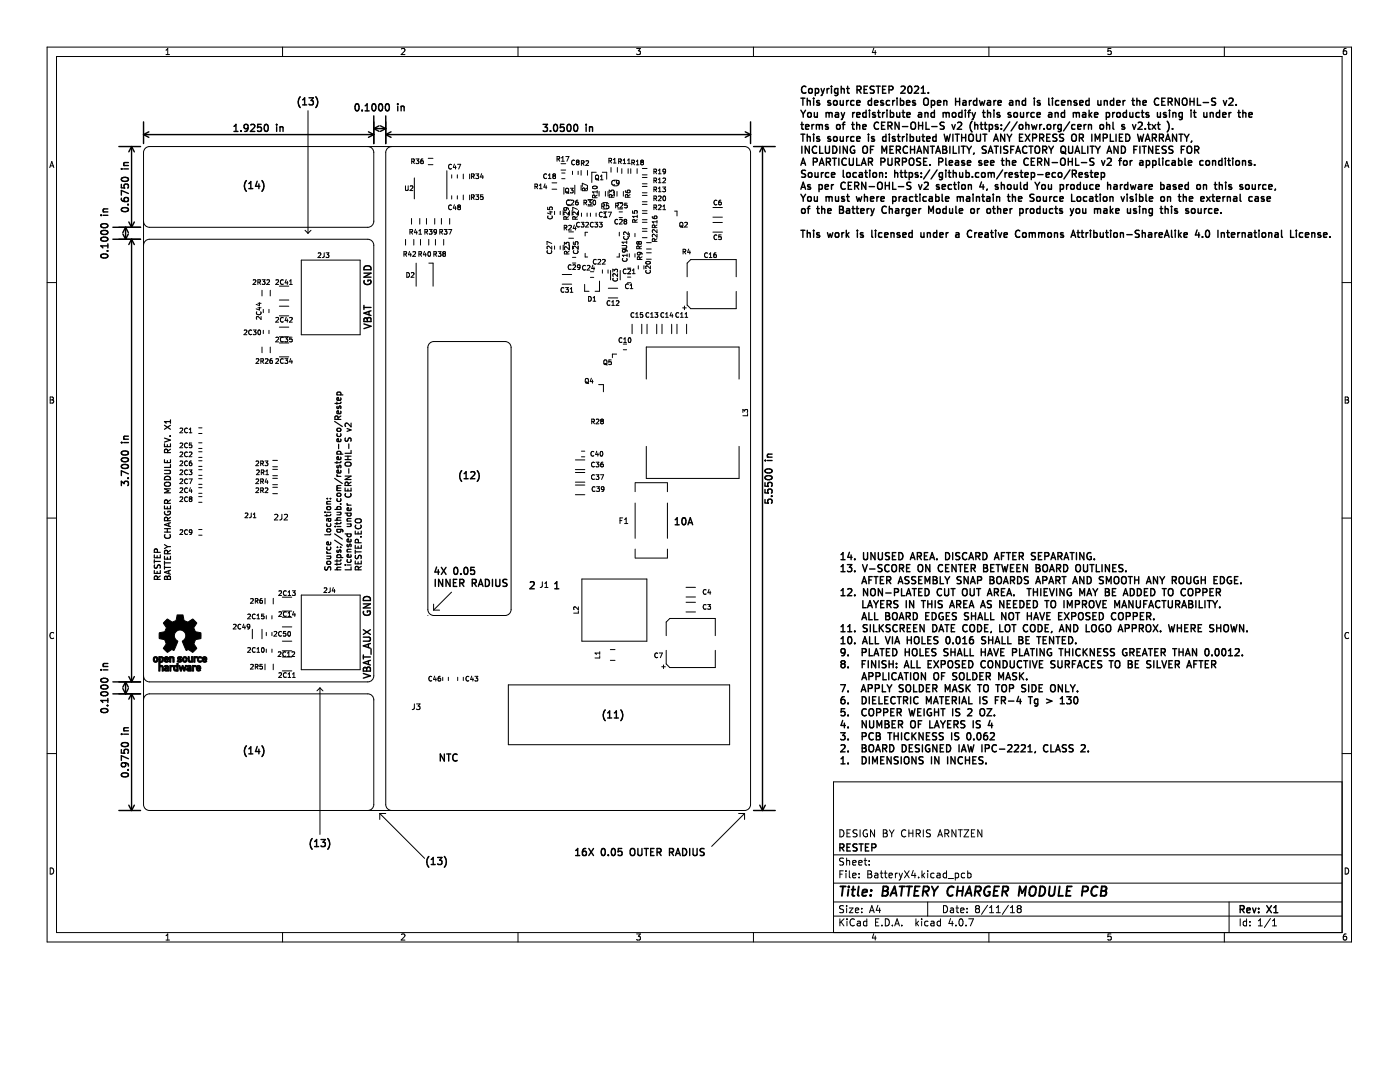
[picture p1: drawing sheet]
<svg xmlns="http://www.w3.org/2000/svg" width="279mm" height="216mm" viewBox="0 0 279 216" stroke-linecap="round" stroke-linejoin="round" font-family="sans-serif">
<g fill="none" stroke="#000" stroke-width=".2">
<path d="M9.4 9.4h260.3v178.6h-260.3zM11.3 11.3h256.5v174.8h-256.5zM33.1 10.9h.7M33.1 10l.4-.3v1.2M56.4 9.4v1.9M80.1 9.8l.5-.1 .2 .3-.7 .9h.7M103.4 9.4v1.9M127 9.7h.8l-.4 .4 .3 .2v.5l-.1 .1-.6-.1M150.4 9.4v1.9M174.4 9.6l-.3 .9h.8M174.7 10.1v.8M197.4 9.4v1.9"/>
<path d="M221.7 9.7h-.6v.6l.6-.1v.6l-.2 .1-.4-.1M244.3 9.4v1.9M268.7 9.7h-.4l-.2 .3v.7l.2 .2 .4-.1v-.6l-.4-.1-.2 .3M9.9 33.4l.4-1.2 .4 1.2M10 33.1h.6M29.1 29.5l.7-.3h118.8a1.19 1.19 0 0 1 1.2 1.2v130.1a1.19 1.19 0 0 1-1.2 1.2h-118.8a1.19 1.19 0 0 1-1.2-1.2v-130.1l.1-.3zM61.5 22.1v24.4M73.4 29.2a1.19 1.19 0 0 1 1.2 1.2v13.8a1.19 1.19 0 0 1-1.2 1.2h-43.6a1.19 1.19 0 0 1-1.2-1.2M78.2 29.2a1.19 1.19 0 0 0-1.2 1.2v130.1a1.19 1.19 0 0 0 1.2 1.2M80.9 37.1v.7l.2 .2 .4-.2v-.7M81.9 37.2l.3-.1 .2 .3-.6 .6h.6M82.2 32.2h.4l.1-.4-.5-.1v1"/>
<path d="M82.4 32.2l.3 .5M82.7 35.5v4.2M83 31.7h.6l-.3 .4 .3 .1v.4h-.6M84.4 31.7l-.4 .2v.6l.1 .2 .4-.1-.1-.5h-.3l-.1 .1M85.5 32.9h.9M85.5 31.6h.9M89.2 34.1v5.6M90.1 32.9a.42 .42 0 0 0-.6 .4 .42 .42 0 0 0 .6 .3M90.1 34.9v.6M90.1 39.1v.6M90.7 32.7l-.2 .7h.5M90.9 33.1v.6"/>
<path d="M91.3 34.9v.6M91.3 39.1v.6M91.3 32.8h.6l-.4 .9M92.5 34.7v1M92.5 38.9v1M93.7 34.7v1M93.7 38.9v1M94.1 35.2l.5-.1v-.3l-.5-.1v.9M94.1 39.4l.5-.1v-.3l-.5-.1v.9M94.3 39.4l.3 .4M94.3 35.2l.3 .4M95 38.9h.5l-.3 .3 .3 .1v.4h-.5"/>
<path d="M95 34.7h.5l-.3 .4h.3v.4h-.5M96.1 34.6l-.2 .7h.6M96.3 35v.6M96.4 38.9h-.5v.4h.4l.1 .4h-.5M106.8 37.2h.4v-.4l-.4-.1v1M107 37.2l.3 .5M107.6 37l.3-.3v1M107.6 37.7h.6M108.8 36.7l-.3 .7h.6M109 37v.7M109.1 34.8a.42 .42 0 0 0-.6 .4 .42 .42 0 0 0 .6 .3M109.4 35l.3-.3v.9"/>
<path d="M109.4 35.6h.6M110.2 36.5h.9M110.2 37.8h.9M110.5 35.1l-.2-.2 .2-.2 .4 .2-.2 .2M110.5 35.1l-.2 .2 .2 .3 .4-.1-.2-.4M110.5 35.1h.2M111.2 31.7h.4l.1-.4-.5-.1v1M111.4 31.7l.3 .5M112 32.7h.9M112 33.9h.9M112.1 32.2h.5M112.1 31.5l.2-.3v1"/>
<path d="M112.1 35.7h.7M112.1 34.5h.7M112.5 37.4v1.3M112.9 37.7l.2-.1 .3 .1 .1 .5-.1 .3-.5-.1zM112.9 31.2h.6l-.4 1M113 38.3l.5 .3M113.3 39.9h.7M113.8 37.6h.6l-.3 .3 .2 .1v.4h-.5M114.3 34.2v.6M114.7 32a.42 .42 0 0 0-.6 .4 .42 .42 0 0 0 .6 .4M114.7 36.9v1.8M115.2 32.4l-.2 .1 .2 .4 .4-.2-.2-.3"/>
<path d="M115.2 32.4l-.2-.2 .2-.3 .4 .2-.2 .3M115.2 32.4h.2M115.3 39.9l-.4 .3v.5l.1 .2 .4-.1-.1-.5h-.3l-.1 .2M115.4 34.2v.6M116 34v1M116 37v.9M116 32.6l.5-.1v-.3l-.5-.1v.9M116.3 32.6l.3 .4M116.7 38.1v-.5h-.4l-.1 .5h1M116.9 32.2l.4-.1 .2 .2-.6 .7h.6M117.2 37.5l-.5 .3M117.2 37l-1-.4v.6"/>
<path d="M117.2 34v1M117.2 37v.9M117.3 39.8h1M117.4 39.9h.6l-.3 .4 .2 .1v.4h-.5M118.3 37.2a.45 .45 0 0 1 .6-.1 .45 .45 0 0 1 .2 .4 .46 .46 0 0 1-.5 .2 .46 .46 0 0 1-.3-.4zM118.5 40h-.1M118.7 39.5v-.5h-.4l-.1 .5h1M118.9 35.1l.2-.2 .3 .2 .1 .5-.2 .2-.4-.1zM119 34.4h-.9v2M119 35.6l.5 .4M119.2 38.3h-1l.3 .3M119.2 38.9l-.5 .3"/>
<path d="M119.2 38v.6M119.6 38.2v.9M119.8 35.2l.3-.3v1M119.8 35.9h.6M120.2 34.4h.9v1.3M120.8 38.2v.9M121.3 38.2v.9M121.5 32.1l.5-.1v-.3l-.5-.1v.9M121.6 38.5v-.6l.3 .3 .1-.2h.4v.5M121.7 32.1l.4 .4M121.9 33.4v1M122.1 39.4l-.1-.5h-.3l-.1 .5h.9"/>
<path d="M122.4 31.9l.3-.3v.9M122.4 32.5h.6M122.5 36h.6M122.5 37.1h.6M122.5 38.8l-.4 .3M122.6 36.1a.43 .43 0 0 0-.5 .4 .43 .43 0 0 0 .6 .4M122.6 36.1h.1M122.6 38.2v.9M123.1 36.5h.1M123.1 36.1v.4M123.1 36.1h.4M123.1 36.1h.1"/>
<path d="M123.1 36.5h.4M123.1 38.2v.9M123.2 33.4v1M123.5 36.1h.1M123.5 32.2h.4l.1-.4-.5-.1v1M123.5 36.1v.6l-.4 .2M123.5 36.5h.1M123.6 36.4l-.1 .1M123.7 32.2l.3 .5M124.1 33.7v.9M124.4 32.7h.5M124.4 32l.2-.3v1"/>
<path d="M124.4 38.2v.9M124.8 38l.2 .4 .6 .1 .1-.2v-.3h-.5v.3l.1 .2M125.3 32l.2-.3v1M125.3 32.7h.5M125.3 39.4v-.5h-.4l-.1 .5h.9M125.4 33.7v.9M125.7 38.8l-.4 .3M125.9 33.7v.9M126.1 32.4h.4l.1-.4-.5-.1v1M126.3 32.4l.3 .5M127 32.9h.5M127 32.2l.3-.3v1"/>
<path d="M127.1 33.7v.9M128.1 32.4l-.2-.2 .2-.3 .3 .2-.2 .3M128.1 32.4l-.2 .1 .2 .4 .3-.2-.2-.3M128.1 32.4h.1M128.2 38.5h.9M128.2 35.4h.9M128.2 36.7h.9M128.2 37.2h.9M128.2 34.9h.9M128.2 33.6h.9M128.2 39h.9M130.5 36h.5v-.4l-.5-.1v1"/>
<path d="M130.5 37.8h.5v-.4l-.5-.1v1M130.5 34.2h.5v-.4l-.5-.1v1M130.5 39.6h.5v-.4l-.5-.1v1M130.7 36l.3 .5M130.7 37.8l.3 .5M130.7 34.2l.3 .5M130.7 39.6l.3 .5M131.4 39.2l.4-.1 .1 .3-.5 .7h.5M131.4 34.7h.5M131.4 35.8l.3-.3v1M131.4 37.6l.3-.3v1M131.4 38.3h.5"/>
<path d="M131.4 34l.3-.3v1M131.4 36.5h.5M132.3 37.3h.5l-.3 .4 .3 .1v.4h-.5M132.3 35.6l.4-.1 .1 .3-.5 .7h.5M132.4 39.2l.1-.1a.46 .46 0 0 1 .4 .5 .46 .46 0 0 1-.5 .4l-.1-.3zM132.8 34.1l-.1 .2h-.3l-.1-.5 .4-.1 .1 .2v.6l-.4 .2M143.9 39.9l-.4 .3-.1 .5 .2 .2 .3-.1v-.5h-.3l-.2 .2M268.4 33.4l.4-1.2 .4 1.2M268.5 33.1h.6M9.4 56.4h1.9M28.6 48.9a1.19 1.19 0 0 1 1.2-1.2h43.6a1.19 1.19 0 0 1 1.2 1.2v86a1.19 1.19 0 0 1-1.2 1.2h-43.6a1.19 1.19 0 0 1-1.2-1.2M50.5 55.9l.4-.1 .2 .3-.6 .7h.6"/>
<path d="M51.5 56.3h.4l.1-.4-.5-.1v1M51.7 56.3l.3 .5M52.3 57.9v1.1M52.3 55.8h.6l-.3 .4 .3 .1v.4h-.6M53.3 55.9l.3-.1 .2 .3-.6 .7h.6M53.9 57.9v1.1M55.1 55.9l.3-.1 .2 .3-.6 .7h.6M55.8 57.1h1.8M55.8 59.9h1.8M56.5 55.9a.42 .42 0 0 0-.6 .4 .42 .42 0 0 0 .6 .4M57.1 55.8l-.2 .6h.6M57.3 56.1v.7"/>
<path d="M57.8 56.8h.5M57.8 56.1l.3-.3v1M60.1 51.9h11.8M60.1 51.9v14.9h11.8v-14.9M60.9 46l.6 .5M62.1 46l-.6 .5M63.5 50.5l.4-.1 .1 .3-.5 .7h.5M64.7 50.4v.9l-.4 .1M65.1 50.4h.5l-.3 .4 .3 .1v.4h-.5M80.6 50.7h.5v-.4l-.5-.1v1M80.8 50.7l.4 .5M80.9 47.8v1.1"/>
<path d="M81.2 54.4a.47 .47 0 0 1 .5 .5 .47 .47 0 0 1-.5 .4zM81.7 50.2l-.2 .6h.6M81.8 46.3l.5-.1v-.3l-.5-.1v.9M82 50.5v.7M82 46.3l.3 .4M82.1 54.5l.3-.1 .2 .3-.6 .6h.6M82.1 43.6v1.1M82.4 50.3l.4-.1 .1 .3-.5 .7h.5M82.6 47.8v1.1M82.9 45.7l-.2 .7h.6M83 52.5v4.6M83.2 46.1v.6"/>
<path d="M83.6 46.7h.5M83.6 46.1l.3-.3v.9M83.6 50.7h.4l.1-.4-.5-.1v1M83.8 43.6v1.1M83.8 50.7l.3 .5M83.9 47.8v1.1M84.7 50.2l-.2 .6h.6M84.8 46.3l.4-.1 .1-.3-.5-.1v.9M84.9 50.5v.7M85 46.3l.3 .4M85.1 43.6v1.1M85.5 50.3l.1-.1a.46 .46 0 0 1 .3 .5 .46 .46 0 0 1-.4 .4l-.1-.3z"/>
<path d="M85.6 47.8v1.1M85.6 52.5h.8v4.6M85.6 45.8h.6l-.3 .4h.3v.4h-.6M86.6 50.7h.4l.1-.4-.5-.1v1M86.8 43.6v1.1M86.8 50.7l.3 .5M86.9 47.8v1.1M87.1 46.2l-.2 .2-.2-.1-.1-.4 .3-.1 .2 .2v.5l-.4 .2M87.4 50.2h.6l-.3 .4 .3 .1v.4h-.6M87.8 46.3l.4-.1 .1-.3-.5-.1v.9M88 46.3l.3 .4M88.1 43.6v1.1"/>
<path d="M88.5 47.8v1.1M88.6 50.6h.1M88.6 50.6l-.2-.2 .2-.2 .3 .2-.2 .2M88.6 50.6l-.2 .2 .2 .4 .3-.2-.2-.4M88.6 45.8h.6l-.3 .4h.3v.4h-.6M89.5 45.8h.6l-.4 .9M89.7 43.6v1.1M90.1 41a.42 .42 0 0 0-.6 .4 .42 .42 0 0 0 .6 .4M90.7 40.9l-.2 .6h.5M90.9 41.2v.6M91.5 41.3l-.1-.2 .1-.2 .4 .2-.2 .2M91.5 41.3l-.1 .2 .1 .3 .4-.1-.2-.4"/>
<path d="M91.5 41.3h.2M109.3 50a.42 .42 0 0 0 .3 .6 .42 .42 0 0 0 .4-.6M109.3 41.3v.5h.4v-.4l.4-.1v.5M109.4 43.1a.42 .42 0 0 0 .4 .6 .42 .42 0 0 0 .3-.6M109.6 42.3h.6M109.9 42.2v.5l-.7-.2M110.1 49.1v.6l-.7-.6-.2 .2 .1 .4M110.1 48.6l-.9-.4v.6M110.7 42.2v.6M110.7 49.1v.6M111.8 42.2v.6M111.8 49.1v.6"/>
<path d="M112.2 56.7h1.9M112.2 54.8h1.9M112.4 42v1M112.4 48.9v1M112.5 57.5a.42 .42 0 0 0-.5 .4 .42 .42 0 0 0 .5 .3M112.6 45.5l.5-.1v-.4h-.5v.9M112.6 48.9v-.6l.4 .4 .1-.3h.4v.5M112.8 45.5l.3 .4M112.9 57.4h.5l-.3 .3 .3 .1v.4h-.5M112.9 41.4l.2 .2v.3h-.5l-.1-.3 .2-.2 .5 .1 .3 .4M113 43.8v-.5h-.4l-.1 .5h1M113.1 50.7v-.5h-.4l-.1 .5h1"/>
<path d="M113.3 41h.7M113.5 42.3v.6l-.7-.6-.3 .2 .1 .4M113.5 43.2l-.5 .3M113.5 45h.4l.1 .2-.5 .7h.5M113.5 46.3h1M113.5 47.5h1M113.6 50.1l-.5 .3M113.6 49.2v.6l-.7-.6-.3 .2 .1 .4M113.6 40a.42 .42 0 0 0-.6 .4 .42 .42 0 0 0 .6 .4M113.7 42v1M113.7 48.9v1M113.8 57.7l.3-.3v.9"/>
<path d="M113.8 58.3h.5M114 40l.3-.1 .2 .3-.6 .7h.6M114 52.9a.42 .42 0 0 0-.6 .4 .42 .42 0 0 0 .6 .4M114.2 42v1M114.3 52.5h.6M114.3 51.4h.6M114.3 49.1v.6M114.3 52.9l.4-.1 .2 .3-.6 .7h.6M114.4 48.3v.4l.5 .1-.1-.5h.5v.5M114.5 50a.42 .42 0 0 0 .4 .6 .42 .42 0 0 0 .4-.6M114.6 44.9l-.2 .7h.6M114.8 43.8v-.5h-.4l-.1 .5h.9"/>
<path d="M114.8 45.3v.6M115.2 42.3v.6l-.6-.6-.3 .2 .1 .4M115.2 43.2l-.4 .3M115.2 41.8l-.9-.4v.6M115.4 49.1v.6l-.7-.6-.3 .2 .1 .4M115.4 49.1v.6M115.5 42v1M115.6 44.5a.42 .42 0 0 0-.5 .3 .42 .42 0 0 0 .5 .4M115.8 53.2l-.2 .2h-.3v-.5l.3-.1 .2 .2-.1 .6-.4 .2M116 44.4h.5l-.3 .3 .3 .1v.4h-.5M116 42.5v.7M116.5 40.4h.5v-.4l-.5-.1v1"/>
<path d="M116.7 56.8v1.3h.8M116.8 40.4l.3 .5M116.8 50.6v.7h.5M116.8 53a.42 .42 0 0 0-.5 .4 .42 .42 0 0 0 .5 .4M116.9 44.5l.4-.1 .1 .2-.5 .7h.5M117.2 42.5v.7M117.2 53h.4l.1 .2-.5 .7h.5M117.3 46.3h-.5v.8M117.3 41.1h1M117.5 59.2a.47 .47 0 0 1 .5 .4 .47 .47 0 0 1-.5 .5zM117.8 55.3h.7M117.8 54.2h.7"/>
<path d="M117.8 42.5v.7M118.3 52.9l-.2 .7h.6M118.4 59.4l.2-.2v.9M118.4 44.5a.42 .42 0 0 0-.6 .3 .42 .42 0 0 0 .6 .4M118.4 40l.2-.1a.46 .46 0 0 1 .3 .5 .46 .46 0 0 1-.4 .4l-.2-.3zM118.5 53.3v.6M118.7 44.4h.6l-.3 .3 .2 .1v.4h-.5M119 42.5v.7M119 51.9a.42 .42 0 0 0-.6 .3 .42 .42 0 0 0 .6 .4M119.3 51.9l.4-.1 .2 .2-.6 .7h.6M119.6 44.4h.6l-.3 .3 .2 .1v.4h-.5M119.6 56.1v2h-.8"/>
<path d="M120.1 41.2l.4-.1 .1-.3-.5-.1v.9M120.2 42.4a.42 .42 0 0 0-.6 .4 .42 .42 0 0 0 .6 .4M120.2 53.9v.6M120.2 51.9l.4-.1 .2 .2-.6 .7h.6M120.3 41.2l.3 .4M120.3 41.7h1M120.3 40.4h1M120.5 42.3h.6M120.5 43.4h.6M120.5 43.3h.6M120.5 42.6l.3-.3v1M121.3 53.9v.6"/>
<path d="M121.4 42.3h.6l-.4 1M121.4 59.4h1.9M121.4 57.5h1.9M121.5 40.7h-.5v.4h.4l.1 .4h-.5M121.9 54v1.8M122.3 54.3v-.6l.4 .3v-.2h.5v.5M122.4 55.5a.42 .42 0 0 0 .4 .6 .42 .42 0 0 0 .4-.6M122.9 41h.4l.1-.4-.5-.1v1M123.1 41l.3 .5M123.2 54.6v.6l-.6-.6-.3 .2 .1 .3M123.3 43.9a.42 .42 0 0 0-.6 .3 .42 .42 0 0 0 .6 .4M123.3 41.7h.9"/>
<path d="M123.3 40.4h.9M123.6 42.3h.6M123.6 43.4h.6M123.6 50.6v.7h-.5M123.6 46.3v.8M123.6 43.9l.4-.1 .2 .2-.6 .7h.6M123.8 40.6l.3-.1 .2 .3-.6 .7h.6M123.8 54v1.8M124.1 49h.8l.2 .2-.2 .3h-.8M124.3 51.6a.43 .43 0 0 0 .4 .6 .43 .43 0 0 0 .4-.6M124.5 47.2a.42 .42 0 0 0 .4 .6 .42 .42 0 0 0 .4-.6M124.6 49.8l.2 .2-.1 .2-.4 .1-.1-.3 .2-.2h.5l.2 .4"/>
<path d="M124.7 44.2l-.2 .1 .2 .4 .4-.2-.2-.3M124.7 44.2l-.2-.2 .2-.2 .4 .1-.2 .3M124.7 44.2h.2M125 53.8a.42 .42 0 0 0-.6 .3 .42 .42 0 0 0 .6 .4M125.1 51.6h.1M125.1 48.1v.5M125.1 48.3h-1l.3 .3M125.1 40.5h-.4v.5l.4-.1v.5h-.4M125.1 50.7v.5M125.1 50.9h-.9l.3 .3M125.2 54.6h.7M125.2 53.5h.7"/>
<path d="M125.2 56.4h.7M125.2 55.3h.7M125.3 53.8l.4-.1 .2 .2-.6 .7M125.4 46.3v.6l-.7-.6-.3 .2 .1 .3M125.4 56.7a.43 .43 0 0 0-.6 .4 .43 .43 0 0 0 .6 .5M125.4 57.5v.1M125.6 46.6v.6M125.6 50.6v.7M125.8 57.6h.5M125.8 56.9l.2-.2v.9M126.2 54.6h.5M126.2 53.9l.3-.2v.9"/>
<path d="M126.2 42.1v.4l.5 .1-.1-.5h.5v.5M126.7 46.6v.6M126.7 50.6v.7M126.7 44.3v-.4h-.4l-.1 .4h1M127.2 43.2h-1l.3 .3M127.2 42.9v.6M127.2 43.8l-.5 .3M127.3 48.2l-.2 .2 .2 .3M127.3 48.7h.1M127.3 48.2h.1M127.3 48.2l.2 .2M127.4 53v.7"/>
<path d="M127.5 48.6l-.2 .1M127.5 48.4l.2-.2 .3 .2-.2 .3-.3-.1M127.5 48.4v.2M127.6 49.6l-.1-.4-.3-.1-.1 .5h.9M127.6 50.3l.2 .2-.1 .3h-.4l-.1-.3 .2-.2 .5 .1 .2 .4M127.7 51.8l-.1-.5h-.3l-.1 .5h.9M128 49.1l-.4 .3M128.1 51.2l-.4 .4M128.2 44.4h.9M128.2 42.6h.9M128.2 43.8h.9M128.2 45.6h.9"/>
<path d="M128.2 40.3h.9M128.2 42.1h.9M128.2 40.8h.9M128.2 47.4h.9M128.2 46.2h.9M128.5 53v.7M129 52.3a.45 .45 0 0 1 .5-.2 .45 .45 0 0 1 .3 .5 .46 .46 0 0 1-.6 .2 .46 .46 0 0 1-.3-.5zM129 54a.42 .42 0 0 0 .3 .5 .42 .42 0 0 0 .4-.5M129 50.4h1M129 51.7h1M129 48.4h1M129 49.7h1"/>
<path d="M129.8 53.1v.5l-.7-.5-.2 .1 .1 .4M130.2 43.2l.2 .4h.5l.2-.1-.1-.4-.4 .1-.1 .3 .2 .1M130.5 41.4l.5-.1v-.3l-.5-.1v.9M130.7 48.2l-.1-.5h-.3l-.1 .5h.9M130.7 45.4l-.1-.4-.3-.1-.1 .5h.9M130.7 41.4l.3 .4M131.1 46.7v.6l-.7-.6-.2 .2 .1 .4M131.1 44.9l-.4 .3M131.1 45.8v.6l-.7-.6-.2 .2 .1 .4M131.1 44v.5M131.1 44.3h-.9l.2 .2M131.1 47.6l-.4 .3"/>
<path d="M131.4 41l.4-.1 .1 .3-.5 .6h.5M132.3 41.8h.5M132.3 41.2l.3-.3v.9M134.6 42.1h.5v1M135.7 44.5l.2-.1 .3 .1 .1 .5-.1 .3-.5-.1zM135.8 45.1l.5 .3M136.3 50.2h.5v-.4l-.5-.1v1M136.5 50.2l.4 .5M136.6 44.5l.4-.1 .2 .2-.6 .7h.6M137.1 55.2v-2.7l.7-.7h9.1v3.4M137.1 58.2v2.7l.7 .7h9.1v-3.4M137.4 49.7l-.2 .7h.6"/>
<path d="M137.7 50v.7M141.2 50.5a.42 .42 0 0 0-.6 .4 .42 .42 0 0 0 .6 .4M141.5 51.4h.6M141.5 50.7l.3-.3v1M142.3 46.3h1.9M142.3 44.4h1.9M142.3 41.4h1.9M142.3 43.3h1.9M142.9 50.4l-.4 .3-.1 .5 .2 .2 .3-.1v-.4l-.3-.1-.2 .2M143.1 47a.42 .42 0 0 0-.6 .3 .42 .42 0 0 0 .6 .4M143.1 40a.42 .42 0 0 0-.6 .4 .42 .42 0 0 0 .6 .4M143.9 46.9h-.4l-.1 .4h.5v.4h-.5"/>
<path d="M267.8 56.4h1.9M10 79.2h.4l.3 .2-.3 .4 .3 .1v.3l-.2 .2h-.5zM10 79.8h.4M48.7 65.9l.4-.1 .2 .3-.6 .7h.6M50.2 65.9a.42 .42 0 0 0-.6 .4 .42 .42 0 0 0 .6 .4M50.5 65.8h.6l-.3 .4 .3 .1v.4h-.6M51.1 71.7l.4-.1 .2 .2-.6 .7h.6M51.3 62.2a.42 .42 0 0 0 .3 .6 .42 .42 0 0 0 .4-.6M51.5 61.4h.6M51.5 60.5h.6M51.6 65.9l.1-.1a.46 .46 0 0 1 .3 .5 .46 .46 0 0 1-.4 .4l-.1-.3zM51.8 61.3v.6l-.7-.3"/>
<path d="M51.8 60.4v.6l-.7-.3M52.1 72.1l.4-.1 .1-.3-.5-.1v.9M52.1 63.2v.5l-.7-.5-.2 .1 .1 .4M52.3 72.1l.3 .4M52.3 69.3v1.1M52.5 61.7v.7M52.5 65.9v.7M53 71.7l.3-.1 .2 .2-.6 .7h.6M53.7 61.7v.7M53.7 65.9v.7M53.9 69.3v1.1M54.3 71.6l-.4 .2v.5l.1 .2 .3-.1v-.4l-.3-.1-.1 .2"/>
<path d="M55.1 71.7l.3-.1 .2 .2-.6 .7h.6M55.1 63.4l.3-.1 .2 .3-.6 .7h.6M55.1 67.4l.3-.1 .2 .2-.6 .7h.6M55.8 63h1.8M55.8 68.4h1.8M55.8 71.2h1.8M55.8 65.3h1.8M55.8 67.2h1.8M55.8 61.1h1.8M56.5 63.4a.42 .42 0 0 0-.6 .4 .42 .42 0 0 0 .6 .4M56.5 67.4a.42 .42 0 0 0-.6 .3 .42 .42 0 0 0 .6 .4M56.5 71.7a.42 .42 0 0 0-.6 .3 .42 .42 0 0 0 .6 .4"/>
<path d="M56.8 71.6h.6l-.3 .3 .3 .1v.4h-.6M56.8 67.3h.6l-.3 .3 .3 .1v.4h-.6M57.1 63.3l-.2 .7h.6M57.3 63.7v.6M57.8 63.4l.3-.1 .2 .3-.6 .7h.6M58 71.5l-.2 .7h.6M58.2 71.9v.6M58.3 67.3h-.5v.4h.4l.1 .4h-.5M85.6 68.6l.6-.4h.4h14.2a1.19 1.19 0 0 1 1.2 1.1v52.3a1.19 1.19 0 0 1-1.2 1.2h-14.2a1.19 1.19 0 0 1-1.2-1.2v-52.3zM116.8 75.6l.2-.1 .4 .1v.5l-.1 .3-.5-.1zM117 76.2l.5 .3M118 75.5l-.2 .6h.6"/>
<path d="M118.2 75.8v.7M118.4 60.1h.5M119.5 76.7h.9v1.5M120.5 71.9l.2-.1 .4 .1v.5l-.1 .3-.5-.1zM120.7 72.5l.5 .3M121.7 60.1a.42 .42 0 0 0-.6 .4 .42 .42 0 0 0 .6 .3M122 71.8h-.5v.5l.4-.1 .1 .5h-.5M122.1 60.9h.5M122.1 60.3l.3-.3v.9M123 60.1l.3-.1 .2 .3-.6 .6h.6M123.1 70.7h-.9v.7M124.1 67.5a.42 .42 0 0 0-.6 .4 .42 .42 0 0 0 .6 .3"/>
<path d="M124.4 68.7h.7M124.4 69.8h.7M124.5 68.3h.5M124.5 67.7l.2-.3v.9M125.5 67.5l.1-.1a.46 .46 0 0 1 .3 .5 .46 .46 0 0 1-.4 .4l-.1-.3zM126.1 64.7v1.9M126.5 62.5a.42 .42 0 0 0-.6 .4 .42 .42 0 0 0 .6 .3M126.9 62.7l.2-.3v.9M126.9 63.3h.5M128.1 64.7v1.9M128.3 62.4h-.5v.4h.4l.1 .4h-.5M129 75.6v-6.4h18.5v6.4"/>
<path d="M129.1 64.7v1.9M129.5 62.5a.42 .42 0 0 0-.6 .4 .42 .42 0 0 0 .6 .3M129.8 63.3h.6M129.8 62.7l.3-.3v.9M130.7 62.4h.6l-.3 .3 .2 .1v.4h-.5M131.1 64.7v1.9M132.1 64.7v1.9M132.5 62.5a.42 .42 0 0 0-.6 .4 .42 .42 0 0 0 .6 .3M132.8 63.3h.6M132.8 62.7l.3-.3v.9M134 62.3l-.3 .7h.6M134 64.7v1.9"/>
<path d="M134.2 62.7v.6M135.1 64.7v1.9M135.5 62.5a.42 .42 0 0 0-.6 .4 .42 .42 0 0 0 .6 .3M135.8 63.3h.6M135.8 62.7l.3-.3v.9M136.2 61.4h.8M136.6 61.1v.7M136.7 63.3h.5M136.7 62.7l.3-.3v.9M137 64.7v1.9M268.5 79.2h.4l.2 .2-.2 .4 .2 .1 .1 .3-.3 .2h-.4zM268.5 79.8h.4"/>
<path d="M35.9 99.2l.4-.1 .2 .3-.6 .7h.6M35.9 95.7l.4-.1 .2 .2-.6 .7h.6M35.9 92.1l.4-.1 .2 .3-.6 .6h.6M35.9 85.5l.4-.1 .2 .3-.6 .7h.6M35.9 88.5l.4-.1 .2 .3-.6 .6h.6M35.9 90.3l.4-.1 .2 .3-.6 .6h.6M35.9 93.9l.4-.1 .2 .2-.6 .7h.6M35.9 97.4h.4l.2 .2-.6 .7h.6M37.4 95.7a.42 .42 0 0 0-.6 .3 .42 .42 0 0 0 .6 .4M37.4 85.5a.42 .42 0 0 0-.6 .4 .42 .42 0 0 0 .6 .4M37.4 88.5a.42 .42 0 0 0-.6 .4 .42 .42 0 0 0 .6 .4M37.4 90.3a.42 .42 0 0 0-.6 .4 .42 .42 0 0 0 .6 .3"/>
<path d="M37.4 92.1a.42 .42 0 0 0-.6 .4 .42 .42 0 0 0 .6 .3M37.4 93.9a.42 .42 0 0 0-.6 .3 .42 .42 0 0 0 .6 .4M37.4 97.4a.42 .42 0 0 0-.6 .4 .42 .42 0 0 0 .6 .4M37.4 99.2a.42 .42 0 0 0-.6 .4 .42 .42 0 0 0 .6 .4M37.7 93.8h.6l-.3 .3 .3 .1v.4h-.6M37.7 95.6h.6l-.4 .9M37.8 86.4h.5M37.8 85.7l.2-.3v1M37.8 90.3l.3-.1 .2 .3-.6 .6h.6M37.9 99.5l-.1 .2 .1 .4 .4-.2-.2-.4M37.9 99.5l-.1-.1 .1-.3 .4 .2-.2 .2M37.9 99.5h.2"/>
<path d="M38 97.3l-.2 .7h.5M38.2 92l-.4 .2v.5l.1 .2 .4-.1-.1-.4-.3-.1-.1 .2M38.2 97.7v.6M38.3 88.4h-.5v.5l.4-.1 .1 .5h-.5M39.7 85.4h.6M39.7 86.5h.6M39.7 90.1h.6M39.7 91.3h.6M39.7 93.7h.6M39.7 94.9h.6M39.7 97.3h.6M39.7 98.4h.6"/>
<path d="M39.7 89.5h.6M39.7 88.4h.6M39.7 93.1h.6M39.7 91.9h.6M39.7 96.6h.6M39.7 95.5h.6M39.7 99.1h.6M51.1 97.4h.3l.2 .2-.6 .7h.6M51.1 95.7l.3-.1 .2 .2-.6 .7h.6M51.1 92.1l.3-.1 .2 .3-.6 .6h.6M51.2 93.9l.4-.1 .1 .2-.5 .7h.5M52 97.8h.5v-.4h-.5v.9"/>
<path d="M52 92.5l.5-.1v-.3l-.5-.1v.9M52 96.1l.5-.1v-.3l-.5-.1v.9M52.2 94.3l.4-.1v-.3l-.4-.1v.9M52.3 97.8l.3 .5M52.3 92.5l.3 .4M52.3 96.1l.3 .4M52.4 94.3l.3 .4M52.9 92h.6l-.4 .3 .3 .1v.4h-.5M52.9 97.4h.4l.2 .2-.6 .7h.6M53 94.7h.6M53 94l.3-.2v.9M53.1 95.5l-.2 .7h.6"/>
<path d="M53.4 95.9v.6M54.4 93.7h1M54.4 94.9h1M54.4 97.2h1M54.4 98.5h1M54.4 91.9h1M54.4 93.1h1M54.4 95.4h1M54.4 96.7h1M114.8 96.2h1.9M114.8 91.8h1.9M114.8 93.7h1.9"/>
<path d="M114.8 94.3h1.9M114.8 96.8h1.9M114.8 98.7h1.9M116 91.2h.7M116 90h.7M118.1 84.1h.4l.1-.4-.5-.1v1M118.3 84.1l.3 .5M118.5 90.2a.42 .42 0 0 0-.6 .3 .42 .42 0 0 0 .6 .4M118.6 92.3a.42 .42 0 0 0-.6 .4 .42 .42 0 0 0 .6 .4M118.6 94.8a.42 .42 0 0 0-.6 .4 .42 .42 0 0 0 .6 .4M118.7 97.2a.42 .42 0 0 0-.5 .4 .42 .42 0 0 0 .5 .4M118.9 94.7h.6l-.3 .4 .3 .1v.4h-.6"/>
<path d="M118.9 92.2h.6l-.3 .4 .3 .1v.4h-.6M119 83.7l.3-.1 .2 .3-.6 .7h.6M119.1 97.1h.5l-.3 .4 .3 .1v.4h-.5M119.1 90l-.2 .7h.6M119.3 90.4v.6M119.8 94.7h.7l-.4 1M119.9 90.2l.1-.1a.46 .46 0 0 1 .3 .5 .46 .46 0 0 1-.4 .4l-.1-.3zM120.1 84l-.2-.1 .2-.3 .3 .2-.2 .2M120.1 84l-.2 .2 .2 .4 .3-.2-.2-.4M120.1 84h.1M120.3 92.2l-.4 .2v.6l.2 .2 .3-.1-.1-.5h-.2l-.2 .2M120.5 97.5l-.1 .2h-.3l-.1-.5 .4-.1 .1 .2v.5l-.4 .3"/>
<path d="M126.8 96.3v1.8M126.8 96.3h6.3M129 89.1v6.4h18.5v-6.4M133.2 96.3v1.8M149.1 81.7h-.4l-.1 .3-.3-.3v.6M149.1 81.7l.1 .1M149.2 81.8l-.1 .5M149.2 82.5v.5h-.9M9.4 103.4h1.9M35.9 105.8l.4-.1 .2 .3-.6 .6h.6M37.4 105.8a.42 .42 0 0 0-.6 .4 .42 .42 0 0 0 .6 .4M38.3 106.1l-.2 .2-.2-.1-.1-.4 .3-.1 .2 .2v.5l-.4 .2"/>
<path d="M39.7 100.2h.6M39.7 106.8h.6M39.7 105.7h.6M48.9 102.5l.4-.1 .2 .2-.6 .7h.6M50 119.5l.4-.1 .2 .3-.6 .7h.6M50.1 102.4v.8l-.3 .1M50.5 103.3h.6M50.5 102.6l.3-.2v.9M51 119.9h.4v-.4l-.4-.1v1M51.2 119.9l.3 .5M52.3 119.4l-.4 .3v.5l.1 .2 .3-.1v-.5h-.3l-.1 .2M52.9 119.4v1.1"/>
<path d="M54.5 119.4v1.1M54.8 102.7l.4-.1 .3 .3-.7 .9h.7M55.7 118l.3-.1 .2 .3-.6 .6h.6M56.3 102.6l-.1 1-.4 .2M56.3 119.2h1.9M56.7 102.7l.5-.1 .2 .3-.7 .9h.7M57.1 118a.42 .42 0 0 0-.6 .4 .42 .42 0 0 0 .6 .3M57.5 118.2l.3-.3v.9M57.5 118.8h.5M58.3 117.9h.6l-.3 .3 .3 .1v.4h-.6M60.1 118.8h11.8v14.8h-11.8zM64.7 117.4l.3-.1 .2 .3-.6 .6h.6"/>
<path d="M65.9 117.3v.8l-.4 .1M66.5 117.2l-.2 .7h.6M66.7 117.6v.6M90.1 118.2l-3.6 3.5M108.2 116.1v1l-.4 .1M108.7 116.4l.3-.3v1.1M108.7 117.2h.7M116.1 115.5h13v12.4h-13zM123.7 103.9h.4M124.3 103.3h-.6v1.2M124.6 104.5h.7M124.6 103.7l.4-.4v1.2"/>
<path d="M126.8 100.4v7M126.8 109.6v1.8M126.8 111.4h6.3M133.2 100.4v7M133.2 109.6v1.8M136.9 117.2h1.9M136.9 119.1h1.9M140.9 117.7a.42 .42 0 0 0-.6 .4 .42 .42 0 0 0 .6 .4M141.5 117.6l-.2 .7h.6M141.7 118v.6M267.8 103.4h1.9M10.7 126.3a.54 .54 0 0 0-.7 .5 .54 .54 0 0 0 .7 .5"/>
<path d="M28.6 139.6a1.19 1.19 0 0 1 1.2-1.1h43.6a1.19 1.19 0 0 1 1.2 1.1v20.9a1.19 1.19 0 0 1-1.2 1.2M46.6 124.7l.3-.1 .2 .2-.6 .7h.6M48.1 124.7a.42 .42 0 0 0-.6 .3 .42 .42 0 0 0 .6 .4M48.6 124.5l-.2 .7h.6M48.9 124.9v.6M49.4 122.6l.4-.1 .2 .3-.6 .7h.6M49.4 129.3l.4-.1 .2 .3-.6 .7h.6M49.9 125l-.2 .1h-.3v-.4l.3-.1 .2 .1-.1 .6-.4 .2M50 132.7l.4-.1 .2 .2-.6 .7h.6M50.4 125.6v1.9M50.9 122.6a.42 .42 0 0 0-.6 .4 .42 .42 0 0 0 .6 .4M50.9 129.3a.42 .42 0 0 0-.6 .4 .42 .42 0 0 0 .6 .4"/>
<path d="M51 133.1l.4-.1v-.3l-.4-.1v.9M51.2 133.1l.3 .4M51.3 122.8l.3-.3v1M51.3 130.2h.5M51.3 129.5l.3-.3v1M51.3 123.5h.5M52.3 125.6v1.9M52.3 129.3l.1-.1a.46 .46 0 0 1 .3 .5 .46 .46 0 0 1-.4 .4l-.1-.3zM52.3 132.6h-.4v.4h.4v.4h-.4M52.7 122.5h-.5v.5l.4-.1 .1 .5h-.5M52.9 132.5v1.1M53.1 122.8v.7"/>
<path d="M53.1 126.2v.6M53.1 129.5v.7M54.3 122.8v.7M54.3 126.2v.6M54.3 129.5v.7M54.5 132.5v1.1M54.7 126.1l.4-.1 .1 .3-.5 .6h.5M55.5 130.1h.4l.2 .2-.6 .7h.6M55.7 122.2l.3-.1 .2 .2-.6 .7h.6M55.7 134.3l.3-.1 .2 .3-.6 .7h.6M56.2 126.1a.42 .42 0 0 0-.6 .4 .42 .42 0 0 0 .6 .4M56.3 131.1h1.9"/>
<path d="M56.3 133.9h1.9M56.3 127.9h1.9M56.3 129.9h1.9M56.3 121.9h1.9M56.3 123.2h1.9M56.3 125.1h1.9M57 130.1a.42 .42 0 0 0-.6 .4 .42 .42 0 0 0 .6 .4M57 126h-.4l-.1 .4h.5v.5h-.5M57.1 134.3a.42 .42 0 0 0-.6 .4 .42 .42 0 0 0 .6 .4M57.1 122.2a.42 .42 0 0 0-.6 .3 .42 .42 0 0 0 .6 .4M57.4 131h.5M57.4 130.3l.2-.2v.9"/>
<path d="M57.5 135.2h.5M57.5 122.3l.3-.2v.9M57.5 134.5l.3-.3v1M57.5 123h.5M57.5 126.1l.2-.1a.46 .46 0 0 1 .3 .5 .46 .46 0 0 1-.4 .4l-.2-.3zM58.3 130.1h.3l.2 .2-.6 .7h.6M58.4 135.2h.5M58.4 134.5l.3-.3v1M58.6 122l-.2 .7h.6M58.8 122.4v.6M63.9 137.3v29.2M63.9 137.3l.6 .6"/>
<path d="M63.9 137.3l-.6 .6M85.4 122.8h.1M86.2 135a.42 .42 0 0 0-.6 .4 .42 .42 0 0 0 .6 .4M86.5 121.7h1.2M86.5 120.5v1.2M86.7 134.9l-.2 .7h.6M87 135.3v.6M87.9 135l-.4 .2-.1 .5 .2 .2 .3-.1v-.4l-.3-.1-.2 .2M88.4 135.1v.7M89.5 135.1v.7M91.3 135.1v.7M92.5 135.1v.7"/>
<path d="M93.6 135a.42 .42 0 0 0-.6 .4 .42 .42 0 0 0 .6 .4M94.1 134.9l-.2 .7h.6M94.4 135.3v.6M94.8 135h.6l-.4 .3 .3 .1v.4h-.5M101.5 136.7h44.1v11.9h-44.1zM115.4 121.1v.6l-.6-.6-.3 .2 .1 .3M115.4 121.9v.4h-.9M119.7 130v.6M119.7 130.8v.5h-1M119.7 130.3h-1l.3 .3M121.8 129.6h.9M121.8 131.8h.9"/>
<path d="M131.3 130.4a.42 .42 0 0 0-.6 .4 .42 .42 0 0 0 .6 .3M131.6 130.3h.6l-.4 .9M132.1 133h.7M132.4 132.7v.7M133 129.8v2.7l.7 .7h9v-3.4M133 126.8v-2.7l.7-.7h9v3.4M136.9 120.2h1.9M136.9 122.1h1.9M140.9 120.7a.42 .42 0 0 0-.6 .4 .42 .42 0 0 0 .6 .4M141.2 120.6h.6l-.3 .4 .3 .1v.4h-.6M269.2 126.3a.54 .54 0 0 0-.8 .5 .54 .54 0 0 0 .8 .5M9.4 150.4h1.9"/>
<path d="M82.7 140.5l-.1 .9-.3 .2M83.1 140.5h.7l-.4 .4 .4 .1v.5l-.2 .1-.5-.1M267.8 156h-101.5v30.1M267.8 150.4h1.9M10 173.2a.62 .62 0 0 1 .7 .6 .62 .62 0 0 1-.7 .6zM75.8 162.3l8.9 9M75.8 162.3h1.2M75.8 162.3v1.2M147.4 162.3h1.2M148.6 162.3v1.2M148.6 162.3l-6.6 6.6M166.3 180h101.5"/>
<path d="M166.3 176.2h101.5M166.3 170.6h101.5M167.6 174.4h.5M167.6 165.6a.71 .71 0 0 1 .8 .7 .71 .71 0 0 1-.8 .7zM168.3 173.8h-.7v1.4M168.4 171.3l-.6-.1-.2 .3 .1 .3 .6 .3v.4l-.2 .1h-.5M168.8 173.8v.1M168.8 174.2v1M169 171.2v1.4M169 171.8l.2-.1 .3 .1 .1 .8M169 166.2h.5M169.5 173.8v1.2l.2 .2"/>
<path d="M169.7 165.6h-.7v1.4h.7M170.2 174.7l.6-.1v-.3l-.4-.1-.2 .2v.7h.6M170.2 172.2l.6-.2v-.2l-.4-.1-.2 .2v.7h.6M171 165.6h-.5l-.2 .1v.4l.6 .3 .1 .3-.2 .3-.6-.1M171.4 172.2l.7-.2-.1-.2-.4-.1-.2 .2v.7h.6M171.4 175v.2M171.4 174.3v.1M171.6 165.6v1.4M172.5 171.7h.5M172.7 171.2v1.2l.3 .2M173.1 165.6a.66 .66 0 0 0-.9 .7 .66 .66 0 0 0 .9 .6v-.5h-.2M173.2 174.4h.5"/>
<path d="M173.2 173.8h.5l.2 .2-.2 .4 .2 .2 .1 .3-.3 .3h-.5zM173.5 172.5v.1M173.5 171.8v.1M174.5 165.6v1.4l-.8-1.4v1.4M174.6 174.3h.5l.1 .9M175.2 174.6h-.5l-.2 .2 .2 .4 .5-.1M175.7 174.2h.5M175.9 173.8v1.2l.3 .2M176.3 165.6h.5l.2 .2-.2 .4 .2 .2 .1 .3-.3 .3h-.5zM176.3 166.2h.5M176.5 174.2h.5M176.7 173.8v1.2l.3 .2"/>
<path d="M177.4 174.7l.7-.1-.1-.3-.4-.1-.2 .2 .1 .7h.5M177.5 165.6l.5 .7M178 166.3v.7M178.4 165.6l-.4 .7M178.7 174.2v1M179.1 174.2l-.4 .3M179.4 174.2l.4 1M179.8 175.2l-.4 .4M180.1 174.2l-.3 1M180.5 173.8l.9 1.4M180.8 165.7a.67 .67 0 0 0-1 .5 .67 .67 0 0 0 .7 .8l.3-.1M181.4 166.2h.8"/>
<path d="M181.4 165.6v1.4M181.4 173.8l-.9 1.4M182.2 165.6v1.4M182.3 173.7l-.4 1h.9M182.6 174.2v1M182.9 166.3l.6-.1 .2-.2-.1-.3-.7-.1v1.4M183.2 166.3l.5 .7M183.3 175v.2M184 173.8v1.4M184.1 174.6l.4 .6M184.3 165.6v1.4M184.5 174.2l-.5 .6"/>
<path d="M185.1 173.8v.1M185.1 174.2v1M185.1 180v2.8M185.7 165.6h-.6l-.2 .2 .1 .4 .6 .3v.4l-.2 .1-.5-.1M186.4 174.3l-.4-.1-.3 .3 .2 .6h.5M187 174.3h.6v.9M187.2 167l.4-1.4 .5 1.4M187.3 166.6h.7M187.6 174.6h-.4l-.2 .2 .2 .4 .4-.1M188.6 166.3l.6-.1 .2-.2-.1-.3-.7-.1v1.4M188.9 174.3l-.4-.1-.3 .3 .2 .6h.5M188.9 173.8v1.4"/>
<path d="M188.9 166.3l.5 .7M189.2 175.3h1.1M190.6 174.3l.4-.1 .3 .3-.1 .6h-.6M190.6 174.2v1.4M190.8 165.6v1.4l-.8-1.4v1.4M191.2 165.6h.9M191.7 165.6v1.4M192.4 165.6h.9l-.9 1.4h.9M192.5 174.3l-.4-.1-.2 .3 .1 .6h.5M193.1 174.3l.4-.1 .3 .3-.1 .6h-.6M193.1 173.8v1.4M193.9 166.2h.4"/>
<path d="M194.5 165.6h-.6v1.4h.6M195.9 165.6v1.4l-.8-1.4v1.4M245.3 180v6.1M268.5 173.2a.62 .62 0 0 1 .7 .6 .62 .62 0 0 1-.7 .6zM33.1 186.7l.4-.3v1.2M33.1 187.6h.7M56.4 186.1v1.9M80.1 186.5l.5-.1 .2 .3-.7 .9h.7M103.4 186.1v1.9M127 186.4h.8l-.4 .4 .3 .1v.6l-.1 .1-.6-.1M150.4 186.1v1.9M166.3 182.8h101.5"/>
<path d="M167.6 183.3v1.4M167.8 183.9l.6 .8M168.4 180.8l-.6-.1-.2 .3 .1 .3 .6 .3v.4l-.2 .1h-.5M168.4 183.3l-.8 .8M169 180.7v.1M169 181.2v.9M169 183.3v.2M169 183.8v.9M169.5 181.2h.7l-.7 .9h.7M170.5 183.5a.67 .67 0 0 0-.9 .4 .67 .67 0 0 0 .6 .8l.3-.1M170.7 181.6l.7-.1-.1-.3h-.4l-.2 .2 .1 .7h.5M171.1 183.9h.5l.1 .8"/>
<path d="M171.7 184.1l-.5 .1-.2 .2 .2 .3h.5M172 182v.1M172 181.2v.2M173 183.9l-.4-.1-.3 .3 .2 .6h.5M173 183.3v1.4M173.5 182.1l.5-1.4 .5 1.4M173.7 181.7h.6M174.4 186.3l-.3 .9h.8M174.7 186.8v.8M174.7 184h.5M175.2 180.6l-.3 1h.8M175.4 183.3h-.7v1.4h.7"/>
<path d="M175.5 181.2v.9M176 184.6v.1M176.7 183.3a.71 .71 0 0 1 .8 .7 .71 .71 0 0 1-.8 .7zM178.1 184.6v.1M178.6 184.7l.4-1.4 .5 1.4M178.7 184.3h.7M180 184.6v.1M182.8 183.3v1.4M182.9 184.2l.4 .5M183.3 183.8l-.5 .5M183.9 183.3v.2M183.9 183.8v.9"/>
<path d="M185.2 183.9l-.4-.1-.3 .3 .2 .6h.5M185.8 183.9h.5l.1 .8M186.4 184.1l-.5 .1-.2 .2 .2 .3h.5M187.7 183.9l-.4-.1-.3 .3 .2 .6h.5M187.7 183.3v1.4M188.3 180.7a.71 .71 0 0 1 .8 .7 .71 .71 0 0 1-.8 .7zM189.7 181.2h.5l.1 .9M189.7 183.3l-.3 1h.8M190 183.8v.9M190.3 181.5l-.5 .1-.2 .2 .2 .3h.5M190.8 181.2h.5M190.8 184.6v.1"/>
<path d="M191 180.7v1.2l.3 .2M191.5 183.5l.2-.2a.75 .75 0 0 1 .5 .7 .75 .75 0 0 1-.5 .7l-.3-.5zM191.7 181.6l.7-.1-.1-.3h-.4l-.2 .2 .1 .7h.5M192.8 184.6v.1M193 182v.1M193 181.2v.2M193.3 183.3h1l-.6 1.4M194.9 181.3l-.2-.3 .2-.3 .4 .1 .2 .2-.3 .3M194.9 181.3l-.2 .3v.2l.2 .3h.3l.3-.3v-.2l-.3-.3M194.9 181.3h.3M197.1 180.6l-1.2 1.9M197.4 186.1v1.9"/>
<path d="M197.5 182.1h.8M197.5 181.1l.4-.4v1.4M198.8 182.1h.8M198.8 181.1l.4-.4v1.4M201.3 180.6l-1.3 1.9M201.7 182.1h.8M201.7 181.1l.4-.4v1.4M203.3 181.3l-.3-.3 .3-.3h.2l.3 .3-.3 .3M203.3 181.3l-.3 .3v.2l.3 .3h.2l.3-.3v-.2l-.3-.3M203.3 181.3h.2M221.7 186.4h-.6v.5h.6v.6l-.2 .1-.4-.1M244.3 186.1v1.9"/>
<path d="M247.5 183.3v1.4M248.8 183.9l-.4-.1-.3 .3 .1 .6h.6M248.8 183.3v1.4M249.4 184.6v.1M249.4 183.9v.1M251.1 184.7h.8M251.1 183.7l.4-.4v1.4M253.5 183.3l-1.2 1.8M253.9 184.7h.9M253.9 183.7l.5-.4v1.4M268.7 186.4h-.4l-.2 .2v.7l.2 .3 .4-.1v-.6l-.4-.1-.2 .3"/>
</g>
<g fill="none" stroke="#000" stroke-width=".28">
<path d="M59.9 19.3a1.62 1.62 0 0 0 0 2.2M60.4 19.9l.4-.4v1.4M61.7 19.5h.8l-.4 .6 .4 .1v.6l-.2 .1-.6-.1M63 19.3a1.62 1.62 0 0 1 0 2.2M159.8 19.6h.8M160.2 19.6v1.4M160.8 17.3a.67 .67 0 0 0-.9 .5 .67 .67 0 0 0 .7 .8l.2-.1M161.1 19.6v1.4M161.4 17.8l.2-.1 .4 .1 .1 .5-.1 .2-.4 .1-.2-.1zM162.4 19.6v.1M162.7 17.7h.4l.3 .2-.1 .6h-.6M162.7 17.7v1.4"/>
<path d="M163.9 17.7l.3 .9M164.2 18.6l-.3 .5M164.5 17.7l-.3 .9M165.1 17.7v.9M165.5 17.7l-.4 .2M165.9 17.2v.1M165.9 17.7v.9M167.2 17.7h-.4l-.3 .2 .2 .6h.5M167.2 17.7v1.1l-.3 .3-.3-.1M167.9 17.8l.2-.1h.3l.1 .9M167.9 17.2v1.4M169 17.7h.5"/>
<path d="M169.2 17.2v1.2l.3 .2M171 17.9h.7l.1-.2v-.4l-.8-.1v1.4M171.4 17.9l.4 .7M172.4 17.9h.5M173.1 17.2h-.7v1.4h.7M173.9 19.6v1.4M174.5 17.3l-.6-.1-.2 .3 .1 .3 .6 .3v.4l-.2 .1-.5-.1M174.9 17.2h.8M175.3 17.2v1.4M176.1 17.9h.5M176.8 17.2h-.7v1.4h.7M177.4 17.9h.7l.1-.2v-.4l-.8-.1v1.4"/>
<path d="M179 19.6v.1M179.7 19.6v1.4M179.8 17.3l.6-.1 .2 .4-.8 1h.8M181.4 17.3l.1-.1a.75 .75 0 0 1 .5 .7 .75 .75 0 0 1-.5 .7 .94 .94 0 0 1-.1-1.3zM182.5 17.3l.6-.1 .2 .4-.8 1h.8M183.9 18.6h.8M183.9 17.6l.4-.4v1.4M184.4 19.8l.3-.2a.47 .47 0 0 1 .6 .5v.4a.47 .47 0 0 1-.5 .5 .47 .47 0 0 1-.5-.5zM185.3 18.5v.1M190.7 19.6v1.4M191.5 19.6v1.4M194.9 19.6v1.4"/>
<path d="M204.7 19.6v1.4M206.4 19.6v.1M209.3 19.6v1.2l.2 .2M210 19.6v.1M217.4 19.6v1.4M222.3 19.6v1.4M226.1 19.6v1.2l.3 .2M226.9 19.6v1.4M231.3 19.7a.67 .67 0 0 0-1 .5 .67 .67 0 0 0 .7 .8l.3-.1M232.5 19.6h-.6v1.4h.6M235.3 19.6v1.4l-.8-1.4v1.4M236.2 19.7l.1-.1a.47 .47 0 0 1 .6 .5v.4a.47 .47 0 0 1-.5 .5 .47 .47 0 0 1-.4-.5v-.4z"/>
<path d="M237.5 19.6v1.4M238.3 19.6v1.4M239 19.6v1.4h.6M242.6 19.7l-.5-.1-.3 .3 .1 .3 .6 .3v.4l-.2 .1-.5-.1M245.3 19.7l.5-.1 .3 .4-.9 1h.9M23.7 29.2h4.3M24.2 39.5l.1 .4a.95 .95 0 0 0 1.3 0l-.1-.4-.5-.1-.2 .3v.2l.2 .3M24.2 36.8v.7h.7l-.1-.2v-.4l.2-.2 .5 .1 .1 .2-.1 .5M24.2 33.7h.2M24.3 35.6a.83 .83 0 0 1 1.3 .3 .8 .8 0 0 1-1.4-.2zM24.7 33.7h.9M24.7 33h.9"/>
<path d="M25.6 32.4l-.8 .1-.1 .3 .1 .2M25.6 38.6l-1.4-.6v.9M26.3 29.2v16.2M26.3 29.2l.5 1.1M26.3 29.2l-.6 1.1M28.6 26.9h46M28.6 24.3v4.3M28.6 26.9l1.1 .5M29.7 26.3l-1.1 .6M46.7 26.2h.8M46.7 25.2l.4-.4v1.4M48.1 26.1v.1"/>
<path d="M49.2 36a1.62 1.62 0 0 0 0 2.2M49.5 25.4l-.3 .3h-.2l-.3-.3v-.3l.3-.3 .4 .1 .1 .2a.94 .94 0 0 1-.4 1.1h-.3M49.7 37.6h.8M49.7 36.6l.4-.4v1.4M50 24.9l.6-.1 .2 .4-.8 1h.8M51.3 36.2l-.3 1h.9M51.7 36.7v.9M52.1 24.8h-.6l-.1 .7 .2-.1h.5l.1 .2-.1 .5-.2 .1-.5-.1M52.3 36a1.62 1.62 0 0 1 0 2.2M52.9 24.9l.2-.1a.75 .75 0 0 1 .5 .7 .75 .75 0 0 1-.5 .7l-.4-.5zM55.2 24.8v.1M55.2 25.3v.9"/>
<path d="M55.9 25.4l.2-.1 .3 .1 .1 .8M55.9 25.3v.9M60.4 20.9h.8M71 20.8l.2-.1a.75 .75 0 0 1 .5 .7 .75 .75 0 0 1-.5 .7l-.3-.5zM72.3 22v.1M72.9 22.1h.8M72.9 21.1l.4-.4v1.4M73.5 26.3l1.1 .6M74.4 20.8l.1-.1a.75 .75 0 0 1 .5 .7 .75 .75 0 0 1-.5 .7 .94 .94 0 0 1-.1-1.3zM74.6 25.7h2.4M74.6 23.1v5.5M74.6 26.9l-1.1 .5"/>
<path d="M74.6 25.7l1.1 .5M75.7 25.1l-1.1 .6M75.7 20.8l.2-.1a.75 .75 0 0 1 .5 .7 .75 .75 0 0 1-.5 .7l-.3-.5zM75.9 25.1l1.1 .6M77 23.1v5.5M77 25.7l-1.1 .5M77 26.9h72.8M77 26.9l1 .5M77.1 20.8l.1-.1a.75 .75 0 0 1 .5 .7 .75 .75 0 0 1-.5 .7 .94 .94 0 0 1-.1-1.3zM78 26.3l-1 .6M79.4 20.7v.1M79.4 21.2v.9"/>
<path d="M80.1 21.2v.9M80.1 21.3l.2-.1h.3l.1 .9M108.4 24.8h.9l-.5 .6 .4 .1v.6l-.2 .1-.6-.1M109.9 26.1v.1M110.6 24.9l.2-.1a.75 .75 0 0 1 .5 .7 .75 .75 0 0 1-.5 .7l-.3-.5zM112.5 24.8h-.6l-.1 .7 .2-.1h.5l.1 .2-.1 .5-.2 .1-.5-.1M113.3 24.9l.2-.1a.75 .75 0 0 1 .5 .7 .75 .75 0 0 1-.5 .7l-.3-.5zM114.6 24.9l.2-.1a.75 .75 0 0 1 .5 .7 .75 .75 0 0 1-.5 .7l-.3-.5zM117 24.8v.1M117 25.3v.9M117.6 25.3v.9M117.6 25.4l.3-.1 .3 .1 .1 .8"/>
<path d="M148.7 26.3l1.1 .6M149.8 24.3v4.3M149.8 26.9l-1.1 .5M150.4 29.2h4.3M152.2 29.2v132.5M152.2 29.2l.5 1.1M152.2 29.2l-.6 1.1M159.8 22l.5 .7M159.8 24.9h.6M159.8 26.8h.8M159.8 33l.5-1.4 .5 1.4M159.8 37.8l.5-1.4 .5 1.4"/>
<path d="M159.8 38.8l.5 .7M160 32.6h.6M160 37.4h.6M160 24.4v1.2l.4 .2M160 29.2v1.4M160.2 26.8v1.4M160.3 22.7v.7M160.3 39.5v.7M160.8 34h-.6l-.2 .1v.4l.6 .3 .2 .3-.3 .3-.5-.1M160.8 22l-.5 .7M160.8 25.3l.6-.1v-.3h-.4l-.2 .2v.6h.6M160.8 38.8l-.5 .7"/>
<path d="M161.1 26.8v1.4M161.1 20.2l.2-.1h.3l.1 .9M161.1 27.4l.2-.2 .3 .1 .1 .9M161.3 39.3l.3-.1 .3 .3v.4l-.3 .3-.3-.1-.1-.2zM161.3 22.5h.3l.3 .2v.4l-.3 .3-.3-.1-.1-.2zM161.4 34.5l.4-.1 .2 .3v.4l-.2 .3-.4-.1-.1-.2zM161.5 29.2v1.4l-.8-1.4v1.4M161.7 36.9l-.3-.1-.2 .2v.2l.5 .2v.3h-.5M162 24.9v.9M162.3 32.3l.7-.1 .1-.2v-.3l-.8-.1v1.4M162.4 20.1v.9M162.4 26.8v.1"/>
<path d="M162.4 27.2v1M162.4 24.9l-.4 .2M162.5 22.5l.1 .8 .3 .1 .2-.1M162.5 39.2l.1 .9 .3 .1 .2-.2M162.6 34.4l.1 .9 .4 .1 .2-.2M162.9 25l.4-.1 .2 .2M162.9 24.9v.9M163 29.3a.67 .67 0 0 0-.9 .5 .67 .67 0 0 0 .6 .8l.3-.1M163.1 22.5v.9M163.1 39.2v1M163.3 34.4v1M163.5 36.9l.4-.1 .2 .3-.1 .6h-.5"/>
<path d="M163.5 36.8v1.4M163.5 25.1l.2-.2h.4v.9M163.5 20.1h-.3l-.2 .2 .1 .2 .4 .1v.3h-.5M163.5 27.3l-.3-.1-.2 .3 .1 .2 .4 .1v.3h-.5M163.5 25.1v.7M163.5 33l.5-1.4 .5 1.4M163.6 29.2v1.4h.7M163.7 32.6h.6M163.9 34.4v1M164.3 34.4l-.4 .3M164.7 37.3l.6-.1v-.3l-.4-.1-.2 .2v.7h.6M164.7 29.2v1.1l.3 .3h.3l.2-.3v-1.1"/>
<path d="M164.9 22.6l.4-.1 .2 .2M164.9 22.5v.9M164.9 39.2v1M164.9 39.4l.4-.2 .2 .2M164.9 32.3l.7-.1 .1-.2v-.3l-.8-.1v1.4M165.3 24.9h-.4l-.2 .2 .1 .2 .5 .1v.3h-.6M165.3 32.3l.4 .7M165.4 34.5l-.4-.1-.3 .3 .2 .6h.5M165.5 22.7l.2-.2h.3l.1 .9M165.5 22.7v.7M165.5 39.4v.8M165.5 39.4l.2-.2 .3 .1 .1 .9"/>
<path d="M165.7 20.1h-.3l-.2 .2 .1 .2 .4 .1v.3h-.5M165.7 27.3l-.3-.1-.2 .3 .1 .2 .4 .1v.3h-.5M165.9 34.9l.7-.1-.1-.3-.4-.1-.2 .2 .1 .7h.5M165.9 36.8v1M166.1 31.6h.8M166.2 29.2a.71 .71 0 0 1 .8 .7 .71 .71 0 0 1-.8 .7zM166.3 36.8l-.4 .3M166.5 20.1h.3l.3 .2v.4l-.3 .3-.3-.1-.2-.2zM166.5 27.3l.3-.1 .3 .3v.4l-.3 .3-.3-.1-.2-.2zM166.5 31.6v1.4M166.7 39.2l.1 .9 .3 .1 .2-.2M166.7 22.5h.6v.9"/>
<path d="M167.1 24.9h.3l.3 .2v.4l-.3 .3-.3-.1-.2-.2zM167.3 22.8l-.4 .1-.2 .2 .2 .3 .4-.1M167.3 39.2v1M167.4 31.6v1.4M167.6 29.2v1.4M167.7 20.1l.1 .8 .3 .1 .2-.1M167.7 27.2l.1 .9 .3 .1 .2-.1M167.9 22.5l.3 .9M168.1 24.9h.5M168.2 23.4l-.3 .5M168.3 20.1v.9M168.3 27.2v1"/>
<path d="M168.3 34v1.2l.2 .2M168.5 39.3l-.3-.1-.2 .2v.2l.5 .2v.3h-.5M168.6 22.5l-.4 .9M168.6 24.4l-.3 .2v1.2M168.7 36.5a.67 .67 0 0 0-.9 .5 .67 .67 0 0 0 .6 .8l.3-.2M168.9 31.7a.67 .67 0 0 0-.9 .5 .67 .67 0 0 0 .6 .8l.3-.2M169 20.1v.9M169 27.2v1M169 39.2h.5M169.1 29.2v1.4l-.8-1.4v1.4M169.1 34.5l.3-.1 .3 .3v.4l-.3 .3-.3-.1-.1-.2zM169.2 38.8v1.2l.3 .2"/>
<path d="M169.3 37h.5M169.4 20.1l-.4 .2M169.4 27.2l-.4 .3M169.5 31.6v1.1l.3 .3 .4-.1 .1-.2v-1.1M170 24.9h.5M170 36.4h-.7v1.4h.7M170.2 24.4v1.2l.3 .2M170.2 22.5v.9M170.4 27.3l-.4-.1-.2 .3 .1 .6h.5M170.4 20.1h-.4l-.2 .2 .1 .6h.5M170.5 29.2a.66 .66 0 0 0-.8 .7 .66 .66 0 0 0 .8 .6l.1-.5h-.3M170.6 22.5l-.4 .2"/>
<path d="M170.6 37.1l.6-.1 .2-.2-.1-.3-.7-.1v1.4M170.9 34.5l-.4-.1-.3 .3 .2 .6h.5M170.9 37.1l.5 .7M170.9 39.2l.3 1 .2-.7 .3 .7 .3-1M171 22.9l.6-.1v-.3h-.4l-.2 .2v.6h.6M171 25l.2-.1h.3l.1 .9M171 20.5l.6-.1v-.3h-.4l-.2 .2v.6h.6M171 24.4v1.4M171 27.7l.6-.1v-.3l-.4-.1-.2 .3v.6h.6M171 31.6v1.4h.6M171.5 34.5h.5l.1 .9M171.9 33l.5-1.4 .5 1.4"/>
<path d="M172 32.6h.7M172.1 34.8h-.5l-.2 .2 .2 .4 .5-.1M172.2 25.3l.7-.1-.1-.3h-.4l-.2 .2v.6h.6M172.4 29.2h.1a.47 .47 0 0 1 .6 .4v.5a.47 .47 0 0 1-.4 .5 .47 .47 0 0 1-.5-.5v-.5zM172.5 39.4l.2-.2 .4 .1v.9M172.5 38.8v1.4M172.6 34.4h.5M172.8 34v1.2l.3 .2M172.8 36.4v1.4l-.8-1.4v1.4M172.9 22.5h-.5l-.2 .2 .1 .6h.6M172.9 22v1.4M173.3 32.3l.7-.1 .1-.2v-.3l-.8-.1v1.4"/>
<path d="M173.3 26.8v.1M173.3 27.2v1M173.5 37.2h1M173.5 22v.1M173.5 22.5v.9M173.6 34v.1M173.6 34.4v1M173.7 32.3l.4 .7M173.7 39.7l.7-.1-.1-.3-.4-.1-.2 .2 .1 .7h.5M173.7 29.8h.5M173.9 20.1h-.4l-.2 .2 .1 .6h.5M174.3 34.5l.4-.1 .2 .3v.4l-.2 .3-.4-.1-.1-.2z"/>
<path d="M174.4 29.2h-.7v1.4M174.5 27.3l-.4-.1-.2 .3 .1 .2 .5 .1v.3h-.6M174.5 20.5l.7-.1-.1-.3h-.4l-.2 .2 .1 .6h.5M174.7 22.5h-.4l-.2 .2 .1 .2 .5 .1v.3h-.6M175 39.2v1M175.1 22.5h.6M175.2 36.6l.3-.2a.47 .47 0 0 1 .6 .4v.5a.47 .47 0 0 1-.5 .5 .47 .47 0 0 1-.5-.5zM175.3 24.5a.67 .67 0 0 0-.9 .5 .67 .67 0 0 0 .7 .8l.2-.1M175.3 22v1.2l.4 .2M175.4 39.2l-.4 .3M175.5 34.6l.2-.2 .4 .1v.9M175.5 34.4v1"/>
<path d="M175.8 32.3l.7-.1 .1-.2-.1-.3-.7-.1v1.4M175.8 39.7l.7-.1-.1-.3-.4-.1-.2 .2 .1 .7h.5M175.9 25.1h.5M176 30.6v-1.4l.5 1 .4-1v1.4M176.1 22.5v.9M176.3 20.1h-.4l-.2 .2 .1 .2 .5 .1v.3h-.6M176.5 22.5l-.4 .2M176.6 24.4h-.7v1.4h.7M176.7 37h.8M176.7 36.4v1.4M176.8 27.3l-.4-.1-.3 .3 .2 .6h.5M176.8 35.2v.2"/>
<path d="M176.8 26.8v1.4M176.8 34.5v.1M177 22v.1M177 22.5v.9M177.2 31.6v1.1l.3 .3h.3l.2-.3v-1.1M177.2 25.1h.7l.1-.2v-.4l-.8-.1v1.4M177.5 26.8v.1M177.5 27.2v1M177.5 36.4v1.4M177.6 20.1h-.5l-.2 .2 .1 .6h.6M177.6 25.1l.4 .7M177.6 29.8h.5"/>
<path d="M177.7 22.5h.4l.3 .2-.2 .6h-.5M177.7 22v1.4M178.2 20.1v.9M178.2 36.4v1.4h.6M178.2 39.2v1.4M178.2 39.3l.4-.1 .2 .3-.1 .6h-.5M178.3 29.2h-.7v1.4h.7M178.6 20.1l-.4 .2M178.6 34.6l.2-.2 .3 .1 .1 .9M178.6 34v1.4M178.6 27.3l-.3-.1-.2 .3 .1 .2 .4 .1v.3h-.5M178.7 32.3l.7-.1 .1-.2-.1-.3-.7-.1v1.4"/>
<path d="M178.9 29.9l.7-.1 .1-.2-.1-.3-.7-.1v1.4M179 22.5v.8l.4 .1 .2-.1M179 20.1v.9M179 32.3l.5 .7M179.1 27.2h.5M179.2 29.9l.5 .7M179.3 26.8v1.2l.3 .2M179.3 37.2h1.1M179.4 24.4v1.4l-.8-1.4v1.4M179.4 39.2v1M179.6 22.5v.9M179.6 34.4h.6"/>
<path d="M179.7 20.1h.4l.3 .2-.2 .6h-.5M179.8 34v1.2l.4 .2M179.8 39.2l-.4 .3M180 22.5h.6M180.1 32.3l.7-.1 .1-.2-.1-.3-.7-.1v1.4M180.1 25.3h1.1M180.1 27.2v1M180.2 22v1.2l.4 .2M180.3 39.3h.5l.1 .9M180.4 34.4h.6M180.5 27.2l-.4 .3M180.6 34v1.2l.4 .2"/>
<path d="M180.9 20.5l.7-.1-.1-.3h-.4l-.2 .2 .1 .6h.5M180.9 39.6h-.5l-.2 .2 .2 .4 .5-.1M181 22.9l.6-.1v-.3h-.4l-.2 .2v.6h.6M181 26.8v.1M181 27.2v1M181.1 29.3a.67 .67 0 0 0-.9 .5 .67 .67 0 0 0 .6 .8l.3-.1M181.4 34.5l.4-.1 .3 .3-.1 .6h-.6M181.4 34.4v1.4M181.6 31.6h.2a.47 .47 0 0 1 .6 .4v.5a.47 .47 0 0 1-.5 .5 .47 .47 0 0 1-.5-.5v-.5zM181.6 27.3l.4-.1 .3 .3-.1 .6h-.6M181.6 26.8v1.4M181.7 29.8h.8"/>
<path d="M181.7 29.2v1.4M181.8 36.4h-.6l-.2 .1v.4l.6 .3 .2 .3-.3 .3-.5-.1M181.8 24.6l.3-.2a.47 .47 0 0 1 .6 .5v.4a.47 .47 0 0 1-.4 .5 .47 .47 0 0 1-.5-.5zM182.2 39.3l-.4-.1-.3 .3 .1 .6h.6M182.5 29.2v1.4M182.6 39.2h.5M182.7 20.1h-.4l-.2 .2 .1 .2 .5 .1v.3h-.6M182.8 38.8v1.2l.3 .2M182.9 27.2l.1 .9 .3 .1 .2-.1M183 30.6l.5-1.4 .4 1.4M183.1 30.2h.7M183.2 34.5l-.3-.1-.2 .2v.2l.5 .2v.3h-.5"/>
<path d="M183.3 24.4v1.4M183.3 22.5h.6v.9M183.3 25.1h.8M183.3 36.8l.4 1 .3-1M183.5 27.2v1M183.6 38.8v.1M183.6 39.2v1M183.7 31.6h-.5l-.2 .1v.4l.6 .3 .1 .3-.2 .3-.6-.1M183.9 35.2v.2M183.9 34.5v.1M183.9 22.8l-.4 .1-.2 .2 .2 .3 .4-.1M184 27.2h.5"/>
<path d="M184.1 24.4v1.4M184.2 26.8v1.2l.3 .2M184.3 32.2h.5M184.5 36.5l.5-.1 .3 .4-.9 1h.9M184.6 22.6l.2-.1h.3l.1 .9M184.6 22.5v.9M184.8 24.4v1.4h.7M184.9 39.3l-.4-.1-.3 .3 .1 .6h.6M184.9 27.7l.7-.1-.1-.3-.4-.1-.2 .3 .1 .6h.5M185 31.6h-.7v1.4h.7M185.2 29.2v1.4l-.8-1.4v1.4M185.5 39.3h.5l.1 .9"/>
<path d="M185.5 33.9l-1.2 1.8M185.6 32.8v.2M185.7 29.2h.8M185.9 20.1h.4l.2 .2-.1 .6h-.5M185.9 20.1v1.4M185.9 25.3h1.1M186.1 39.6h-.5l-.2 .2 .2 .4 .5-.1M186.1 29.2v1.4M186.5 22.5h-.4l-.3 .2 .1 .6h.6M186.5 22v1.4M186.7 30.6l.5-1.4 .5 1.4M186.7 39.3l.5-.1 .2 .3-.1 .6h-.6"/>
<path d="M186.7 38.8v1.4M186.8 27.3l-.4-.1-.3 .3 .2 .6h.5M186.8 26.8v1.4M186.9 30.2h.7M187 33.9l-1.2 1.8M187.1 20.5l.7-.1-.1-.3h-.4l-.2 .2 .1 .6h.5M187.4 32.3l.6-.1 .2-.2-.1-.3-.7-.1v1.4M187.4 36.9l-.3-.1-.2 .2v.2l.5 .2v.3h-.5M188 37.3l.7-.1-.1-.3-.4-.1-.2 .2 .1 .7h.5M188 38.8v1.2l.2 .2M188.1 34.4v1.2l-.3 .2h-.3M188.1 34.5l-.4-.1-.3 .3 .2 .6h.5"/>
<path d="M188.2 29.2h.4l.3 .2-.3 .4 .3 .2 .1 .3-.3 .3h-.5zM188.2 29.8h.4M188.2 22.6l.4-.1 .2 .2M188.2 22.5v.9M188.4 20.2l.2-.1h.3l.1 .9M188.4 20.1v.9M188.4 24.5l-.5-.1-.2 .1v.4l.6 .3 .1 .3-.2 .3-.6-.1M188.4 26.8l.4 1.4 .2-1 .3 1 .3-1.4M188.7 39.7l.7-.1-.1-.3-.4-.1-.2 .2 .1 .7h.5M188.8 31.6v1.2l.2 .2M188.8 34v.1M188.8 34.4v1"/>
<path d="M188.8 22.7l.2-.2h.4v.9M188.8 22.7v.7M189.2 34.4h.6M189.4 34v1.2l.4 .2M189.4 32.5l.7-.1-.1-.3-.4-.1-.2 .2 .1 .7h.5M189.6 29.2v1.4M189.9 36.9l-.4-.1-.3 .3 .2 .6h.5M190 24.9l.3 .9 .3-.9M190.1 22.6l.2-.1 .4 .1 .1 .5-.2 .2-.3 .1-.2-.1zM190.2 26.8v1.4M190.2 34.6l.2-.2 .4 .1v.9M190.2 29.2v1.4h.7"/>
<path d="M190.2 34v1.4M190.3 36.8h.5M190.5 36.4v1.2l.3 .2M190.6 26.8h.8M190.7 20.3h.8M190.7 32.1h.5l.1 .9M191 39.4l.4-.2 .2 .2M191 39.2v1M191 26.8v1.4M191.1 24.5l.5-.1 .3 .4-.9 1h.9M191.3 36.4v.1M191.3 36.8v1"/>
<path d="M191.3 32.4h-.5l-.2 .2 .2 .4 .5-.1M191.4 29.2v1.4M191.5 34.4l.1 .9 .3 .1 .2-.2M191.6 39.4l.2-.2 .4 .1 .1 .9M191.6 39.4v.8M191.8 29.2h.9M191.9 26.8v1.4M191.9 27.5h.8M192 37l.2-.2 .4 .2 .1 .5-.2 .2-.3 .1-.2-.2zM192 22.5h-.4l-.3 .2 .1 .6h.6M192 22v1.4M192.1 34.4v1"/>
<path d="M192.2 20.1h.5l.1 .9M192.3 29.2v1.4M192.5 32.1l-.4-.1-.2 .2 .1 .2 .5 .2v.3h-.6M192.7 22v.1M192.7 22.5v.9M192.7 26.8v1.4M192.8 34.5l.4-.1 .3 .3-.2 .6h-.5M192.8 20.4l-.5 .1-.2 .2 .2 .3 .5-.1M192.8 34v1.4M192.9 39.3h.6v.9M192.9 29.2l.5 .7M193.1 32.5l.6-.1v-.3l-.4-.1-.2 .2v.7h.6"/>
<path d="M193.1 22.5h.6M193.3 37l.2-.2 .3 .1 .1 .9M193.3 36.8v1M193.4 29.9v.7M193.5 20.1v.9M193.5 26.8h.2a.47 .47 0 0 1 .6 .4v.5a.47 .47 0 0 1-.5 .5 .47 .47 0 0 1-.5-.5v-.5zM193.5 39.6h-.4l-.2 .2 .2 .4 .4-.1M193.7 22l-.4 .2v1.2M193.9 20.1l-.4 .2M193.9 29.2l-.5 .7M194 22.5l.3 .9M194 24.2a1.62 1.62 0 0 0 0 2.1"/>
<path d="M194.1 35.2v.2M194.2 38.8v.1M194.2 39.2v1M194.3 23.4l-.3 .5M194.4 30.5l-.1 .3M194.5 25l.2-.1h.4v.9M194.5 24.4v1.4M194.7 22.5l-.4 .9M194.9 26.8v1.1l.2 .3 .4-.1 .2-.2v-1.1M194.9 39.2v1M194.9 39.4l.2-.2 .3 .1 .1 .9M194.9 20.1h-.4l-.2 .2 .1 .6h.5"/>
<path d="M195.3 34.5l-.4-.1-.2 .3 .1 .6h.5M195.5 20.1l.2 .9 .3-.7 .3 .7 .2-.9M195.6 24.9h.5M195.8 24.4v1.2l.3 .2M195.9 32.1l-.4-.1-.2 .2 .1 .2 .5 .2v.3h-.6M195.9 36.3l-.4 1h.9M195.9 34.6l.2-.2 .4 .2 .1 .5-.1 .2-.4 .1-.2-.2zM195.9 39.2h.6M196.1 22.5h.5M196.1 26.8h.9M196.1 38.8v1.2l.4 .2M196.2 36.8v1"/>
<path d="M196.3 22v1.2l.3 .2M196.4 24.9h.6M196.5 32.5l.7-.1-.1-.3-.4-.1-.2 .2v.7h.6M196.5 26.8v1.4M196.6 24.4v1.2l.4 .2M196.8 29.2h-.5l-.2 .1v.4l.6 .3 .1 .3-.3 .3-.5-.1M197 39.3h.5l.1 .9M197 37.7l-.1 .3M197.1 20.1h.5l.1 .9M197.1 22.6l.2-.1h.3l.1 .9M197.1 22v1.4M197.2 34.6l.4-.2 .2 .2"/>
<path d="M197.2 30.6l.5-1.4 .5 1.4M197.2 34.4v1M197.4 30.2h.6M197.4 24.9h.4l.3 .2-.1 .6h-.6M197.4 24.9v1.4M197.6 39.6h-.5l-.2 .2 .2 .4 .5-.1M197.7 20.4l-.5 .1-.2 .2 .2 .3 .5-.1M197.7 32.5l.7-.1-.1-.3-.4-.1-.2 .2 .1 .7h.5M197.8 34.6l.2-.2 .4 .1v.9M197.8 34.6v.8M198.2 38.8v.1M198.2 39.2v1"/>
<path d="M198.3 28.2l.5-1.4 .4 1.4M198.4 20.1v.9M198.4 22v.1M198.4 22.5v.9M198.4 27.8h.7M198.4 29.2h.8M198.8 20.1l-.4 .2M198.8 29.2v1.4M198.9 39.4l.2-.2 .3 .1 .1 .9M198.9 39.2v1M199.2 24.9h-.4l-.2 .2 .1 .2 .5 .1v.3h-.6M199.2 20.5l.6-.1v-.3h-.4l-.2 .2v.6h.6"/>
<path d="M199.2 36.9l-.4-.1-.2 .2 .1 .2 .5 .2v.3h-.6M199.5 22.5h-.3l-.2 .2v.2l.5 .1v.3h-.5M199.7 29.2v1.4M199.8 24.9v.2M199.8 25.7v.1M199.8 36.4v1.4M199.8 32h.6M199.8 37l.2-.2 .4 .1v.9M200 31.6v1.2l.4 .2M200.1 33.9l-1.2 1.8M200.5 26.8v1.4l-.8-1.4v1.4M200.6 34.4v1"/>
<path d="M200.8 32.2l.2-.2 .4 .1v.9M200.8 31.6v1.4M201 26.8l.4 .7M201 34.4l-.4 .3M201 39.2h.6M201.1 37l.2-.2 .4 .2 .1 .5-.1 .2-.4 .1-.2-.2zM201.1 29.2h-.5l-.2 .1v.4l.6 .3 .1 .3-.3 .3-.5-.1M201.2 38.8v1.2l.4 .2M201.4 34.9l.7-.1-.1-.3-.4-.1-.2 .2v.7h.6M201.4 27.5v.7M201.5 20.1h.6v.9M201.5 24.3l-1.2 1.8"/>
<path d="M201.7 22.5h-.3l-.2 .2v.2l.5 .1v.3h-.5M201.7 29.8h.5M201.9 26.8l-.5 .7M202.1 32.5l.6-.1v-.3l-.4-.1-.2 .2v.7h.6M202.1 39.4l.2-.2 .3 .1 .1 .9M202.1 38.8v1.4M202.1 20.4l-.4 .1-.3 .2 .3 .3 .4-.1M202.4 36.8l.1 .9 .3 .1 .2-.2M202.4 29.2h-.7v1.4M202.5 22.5h.3l.3 .2v.4l-.3 .3-.3-.1-.2-.2zM202.7 30.6l.5-1.4 .5 1.4M202.8 20.2l.2-.1h.3l.1 .9"/>
<path d="M202.8 20.1v.9M202.9 30.2h.6M203 24.3l-1.2 1.8M203 36.8v1M203.1 34.5l-.3-.1-.2 .2 .1 .2 .4 .2v.3h-.5M203.3 39.7l.6-.1v-.3l-.4-.1-.2 .2v.7h.6M203.5 25l.2-.1 .4 .1v.5l-.1 .2-.3 .1-.2-.1zM203.5 27.5h.4M203.6 34.4h.5M203.7 22.5v.8l.4 .1 .2-.1M203.7 36.4v1.2l.2 .2M203.8 34v1.2l.3 .2"/>
<path d="M204.1 26.8h-.6v1.4h.6M204.3 22.5v.9M204.5 34.9l.7-.1-.1-.3-.4-.1-.2 .2 .1 .7h.5M204.6 26.8l.9 1.4M204.7 20.1h-.4l-.3 .2 .1 .6h.6M204.7 25l.2-.1h.4v.9M204.7 24.4v1.4M204.9 22.5v.9M204.9 29.3a.67 .67 0 0 0-.9 .5 .67 .67 0 0 0 .7 .8l.2-.1M205 36.9l-.4-.1-.3 .3 .2 .6h.5M205 36.4v1.4M205.2 31.7a.67 .67 0 0 0-.9 .5 .67 .67 0 0 0 .6 .8l.3-.2"/>
<path d="M205.3 22.5l-.4 .2M205.3 29.2h.8M205.5 26.8l-.9 1.4M205.7 29.2v1.4M205.8 34.5l.4-.1 .3 .3-.2 .6h-.5M205.8 32.2h.5M205.8 34.4v1.4M205.9 24.9l.2 .9 .3-.7 .3 .7 .3-.9M206.1 27.5h.7l.1-.3-.1-.3-.7-.1v1.4M206.3 38.8h-.5l-.2 .1v.4l.6 .3 .1 .3-.2 .3-.6-.1M206.4 20.1v.9M206.4 22.5h-.4l-.3 .2 .2 .6h.5"/>
<path d="M206.5 31.6h-.7v1.4h.7M206.6 36.4l.4 .7M206.8 29.2h.1a.47 .47 0 0 1 .6 .4v.5a.47 .47 0 0 1-.5 .5 .47 .47 0 0 1-.4-.5v-.5zM207 22.9l.6-.1v-.3h-.4l-.2 .2v.6h.6M207 39.3l.4-.1 .2 .3v.4l-.2 .3-.4-.1-.1-.2zM207 37.1v.7M207.1 32.3l.7-.1 .1-.2-.1-.3-.7-.1v1.4M207.1 34.8h1.1M207.4 32.3l.5 .7M207.5 36.4l-.5 .7M207.5 27.5h.7l.1-.3-.1-.3-.7-.1v1.4M207.5 24.9v.9"/>
<path d="M207.6 20.1h-.4l-.2 .2 .1 .2 .5 .1v.3h-.6M207.8 27.5l.5 .7M207.9 24.9l-.4 .2M208 37l.2-.2 .4 .2v.5l-.1 .2-.3 .1-.2-.2zM208.1 29.9l.7-.1 .1-.2-.1-.3-.7-.1v1.4M208.2 39.2l.1 .9 .3 .1 .2-.2M208.4 25.7v.1M208.4 29.9l.5 .7M208.8 34.9l.6-.1v-.3l-.4-.1-.2 .2v.7h.6M208.8 39.2v1M208.9 27.5h.5M209.1 24.9h.3l.3 .2v.4l-.3 .3-.3-.1-.1-.2z"/>
<path d="M209.2 36.8l.1 .9 .3 .1 .2-.2M209.3 31.6v1.4l-.8-1.4v1.4M209.3 22.5h.5l.1 .9M209.3 29.2l.5 .7M209.5 39.2v1M209.6 26.8h-.7v1.4h.7M209.8 29.9v.7M209.8 36.8v1M209.9 22.8l-.5 .1-.2 .2 .2 .3 .5-.1M209.9 39.2l-.4 .3M210 32.4h1M210 20.1v.9"/>
<path d="M210.2 29.2l-.4 .7M210.3 24.9v.9M210.6 22.6l.2-.1h.3l.1 .9M210.6 22.5v.9M210.6 34.5l-.4-.1-.2 .3 .1 .6h.5M210.7 24.9l-.4 .2M210.9 26.8h-.5l-.2 .1v.4l.6 .3 .1 .3-.3 .3-.5-.1M211 39.3l-.4-.1-.3 .3 .1 .6h.6M211.3 20.1h-.4l-.3 .2 .2 .6h.5M211.3 34.5l.4-.1 .2 .3v.4l-.2 .3-.4-.1-.1-.2zM211.5 39.7l.7-.1-.1-.3-.4-.1-.2 .2 .1 .7h.5M211.6 36.9l.4-.1 .3 .3-.2 .6h-.5"/>
<path d="M211.6 36.8v1.4M211.7 31.8l.3-.2a.47 .47 0 0 1 .6 .4v.5a.47 .47 0 0 1-.5 .5 .47 .47 0 0 1-.4-.5zM211.8 24.9h-.4l-.3 .2 .1 .6h.6M211.8 24.9v1.1l-.3 .3-.3-.1M211.9 20.5l.6-.1v-.3h-.4l-.2 .2v.6h.6M211.9 29.2h.2a.47 .47 0 0 1 .6 .4v.5a.47 .47 0 0 1-.5 .5 .47 .47 0 0 1-.5-.5v-.5zM212 30.3l.7 .4M212.3 26.8h-.6l-.2 .2 .1 .4 .6 .3v.4l-.2 .1-.5-.1M212.5 22.5h-.4l-.3 .2 .1 .6h.6M212.5 22v1.4M212.9 36.8v1M213.1 20.2l.2-.1h.4v.9"/>
<path d="M213.1 20.1v.9M213.2 32.2h.8M213.2 31.6v1.4M213.3 29.2v1.1l.2 .3 .4-.1 .2-.2v-1.1M213.3 36.8l-.4 .3M213.5 24.3l-1.2 1.8M213.5 33.9l-1.2 1.8M213.8 36.9l.3-.1 .3 .3v.4l-.3 .3-.3-.1-.1-.2zM213.9 38.8v1.4h.6M214 34.7l.7-.1 .1-.2-.1-.3-.7-.1v1.4M214 31.6v1.4M214.1 26.8h.1a.47 .47 0 0 1 .6 .4v.5a.47 .47 0 0 1-.5 .5 .47 .47 0 0 1-.4-.5v-.5z"/>
<path d="M214.2 22.6l.4-.1 .2 .2M214.2 22.5v.9M214.3 34.7l.5 .7M214.5 24.9h-.4l-.2 .2 .1 .6h.5M214.5 30.6l.5-1.4 .5 1.4M214.7 30.2h.6M214.7 31.6v1.4h.6M214.8 22.7l.2-.2h.3l.1 .9M214.8 22.7v.7M214.9 20.1h-.4l-.2 .2 .1 .2 .5 .1v.3h-.6M215 39.4l.2-.2 .4 .2 .1 .5-.2 .2-.3 .1-.2-.2zM215.1 25.3l.6-.1v-.3h-.4l-.2 .2v.6h.6"/>
<path d="M215.3 34.9l.7-.1-.1-.3-.4-.1-.2 .2 .1 .7h.5M215.4 27.5h.7l.1-.3-.1-.3-.7-.1v1.4M215.5 20.5l.6-.1v-.3h-.4l-.2 .2v.6h.6M215.6 36.9l-.4-.1-.3 .3 .2 .6h.5M215.6 36.4v1.4M215.7 27.5l.5 .7M215.8 32.4h1.1M215.9 29.2v1.4h.7M216.1 22.5h.5l.1 .9M216.3 36.8l.1 .9 .3 .1 .2-.2M216.4 24.9v.9M216.7 22.8l-.5 .1-.2 .2 .2 .3 .5-.1"/>
<path d="M216.8 24.9l-.4 .2M216.9 39.3l-.4-.1-.3 .3 .2 .6h.5M216.9 36.8v1M217.1 34.5l-.3-.1-.2 .2v.2l.5 .2v.3h-.5M217.1 29.2v1.4M217.2 25l.2-.1h.4v.9M217.2 24.9v.9M217.4 20.1h-.4l-.3 .2 .1 .6h.6M217.4 22v1.4M217.5 22.9l.4 .5M217.5 39.3h.5l.1 .9M217.6 29.2h.8"/>
<path d="M217.6 34.4h.5M217.8 34v1.2l.3 .2M217.9 22.5l-.5 .5M217.9 26.8v1.4M218 29.2v1.4M218.1 39.6h-.5l-.2 .2 .2 .4 .5-.1M218.2 36.9l-.4-.1-.3 .3 .1 .6h.6M218.3 31.6h-.5l-.2 .1v.4l.6 .3 .1 .3-.3 .3-.5-.1M218.4 22.9l.7-.1-.1-.3h-.4l-.2 .2 .1 .6h.5M218.5 34.9l.7-.1-.1-.3-.4-.1-.2 .2 .1 .7h.5M218.6 28.2v-1.4l.4 1 .5-1v1.4M218.6 39.2h.5"/>
<path d="M218.6 29.2l.5 .7M218.7 37.3l.7-.1-.1-.3-.4-.1-.2 .2 .1 .7h.5M218.8 38.8v1.2l.3 .2M219.1 20.1l.1 .8 .3 .1 .2-.1M219.1 29.9v.7M219.6 29.2l-.5 .7M219.6 38.8v.1M219.6 39.2v1M219.6 24.9h.4l.2 .2v.4l-.2 .3-.4-.1-.1-.2zM219.7 20.1v.9M219.8 34.5l.4-.1 .2 .3-.1 .6h-.5M219.8 34.4v1.4"/>
<path d="M219.8 32l.4 1 .3-1M220.2 27.5h.6l.2-.3-.1-.3-.7-.1v1.4M220.3 39.3l.3-.1 .3 .3v.4l-.3 .3-.3-.1-.1-.2zM220.4 20.2l.2-.1h.3l.1 .9M220.4 20.1v.9M220.8 22.5h.4l.3 .2-.2 .6h-.5M220.8 22.5v1.4M220.8 25l.3-.1h.3l.1 .9M220.8 24.4v1.4M220.9 30.6l.5-1.4 .5 1.4M221 31.7l.5-.1 .3 .4-.9 1h.9M221.1 30.2h.6"/>
<path d="M221.1 37l.2-.2 .3 .1 .1 .9M221.1 36.4v1.4M221.5 39.4l.2-.2 .4 .1v.9M221.5 39.2v1M221.6 26.8v1.4h.7M222.1 22.5v.9M222.1 24.4v1.2l.2 .2M222.3 20.1h-.4l-.3 .2 .1 .6h.6M222.3 36.9h.6v.9M222.5 22.5l-.4 .2M222.7 26.8v1.4M222.9 20.5l.6-.1v-.3h-.4l-.2 .2v.6h.6"/>
<path d="M222.9 37.2h-.4l-.2 .2 .2 .4 .4-.1M223 22.5h.3l.3 .2v.4l-.3 .3-.3-.1-.1-.2zM223.1 29.2v1.4l-.8-1.4v1.4M223.3 32h.5M223.4 27.5h.5M223.6 36.8v1M223.7 39.2l.4 1 .3-1M223.8 29.2a.71 .71 0 0 1 .8 .7 .71 .71 0 0 1-.8 .7zM223.8 31.6l-.3 .2v1.2M224 36.8l-.4 .3M224.1 26.8h-.7v1.4h.7M224.1 20.1v.9"/>
<path d="M224.3 32.1l.4-.1 .2 .3v.4l-.2 .3-.4-.1-.1-.2zM224.4 24.9h-.3l-.2 .2v.2l.5 .1v.3h-.5M224.5 20.1l-.4 .2M224.7 26.8a.71 .71 0 0 1 .8 .7 .71 .71 0 0 1-.8 .7zM224.8 22.5h-.4l-.3 .2 .2 .6h.5M224.8 22v1.4M224.9 38.8v.1M224.9 39.2v1M225.1 36.9l-.4-.1-.3 .3 .1 .6h.6M225.1 36.4v1.4M225.5 22.5v.8l.4 .1 .2-.1M225.5 32v1"/>
<path d="M225.6 36.8l.3 1 .3-.7 .2 .7 .3-1M225.9 20.1h.5M226 32l-.5 .3M226 24.9l.4 .9 .3-.9M226.1 39.3l-.4-.1-.2 .2 .1 .2 .5 .2v.3h-.6M226.1 22.5v.9M226.3 29.8h.5M226.8 38.8v.1M226.8 39.2v1M226.9 20.2l.2-.1h.3l.1 .9M227 29.2h-.7v1.4M227 26.8l.4 1.4 .2-1 .3 1 .3-1.4"/>
<path d="M227.2 24.5l.5-.1 .3 .4-.9 1h.9M227.2 36.9h.6v.9M227.4 22.5h-.4l-.3 .2 .1 .6h.6M227.4 39.3l.4-.1 .3 .3-.1 .6h-.6M227.4 38.8v1.4M227.5 29.2v1.4M227.5 32.1h.5l.1 .9M227.8 22.5h.5M227.8 37.2h-.4l-.2 .2 .2 .4 .4-.1M228 22v1.2l.3 .2M228 29.2h.8M228.1 20.5l.7-.1-.1-.3h-.4l-.2 .2 .1 .6h.5"/>
<path d="M228.1 32.4h-.5l-.2 .2 .2 .4 .5-.1M228.4 29.2v1.4M228.5 36.8v1M228.6 25.7v.1M228.6 28.2l.4-1.4 .5 1.4M228.7 38.8v1.2l.2 .2M228.7 27.8h.7M228.8 32v1.5M228.8 32.1l.4-.1 .2 .3-.1 .6h-.5M228.9 36.8l-.4 .3M229 24.9h.6M229.2 22.5h-.3l-.2 .2 .1 .2 .4 .1v.3h-.5"/>
<path d="M229.2 24.4v1.2l.4 .2M229.3 37.3l.7-.1-.1-.3-.4-.1-.2 .2 .1 .7h.5M229.4 39.7l.6-.1v-.3l-.4-.1-.2 .2v.7h.6M229.9 24.9l.7 .9M230 27.5h.6l.2-.3-.1-.3-.7-.1v1.4M230 32.1l.4-.1 .3 .3-.1 .6h-.6M230 32v1.5M230 29.2v1.4l-.8-1.4v1.4M230.3 27.5l.5 .7M230.6 24.9l-.7 .9M230.7 29.8h.5M231 22.5l.1 .8 .3 .1 .2-.1"/>
<path d="M231 24.9h.5M231.2 24.4v1.2l.3 .2M231.3 31.6v1.2l.2 .2M231.4 27.5h.7l.1-.3-.1-.3-.7-.1v1.4M231.4 29.2h-.7v1.4h.7M231.6 22.5v.9M231.7 36.9l.4-.1 .2 .3-.1 .6h-.5M231.7 36.4v1.4M231.7 27.5l.5 .7M231.8 39.3l.3-.1 .3 .3v.4l-.3 .3-.3-.1-.1-.2zM231.9 20.3h.4M232.1 31.6v.1"/>
<path d="M232.1 32v1M232.6 28.2l.5-1.4 .4 1.4M232.7 22.5h-.3l-.2 .2 .1 .2 .4 .1v.3h-.5M232.7 29.2h-.5l-.2 .1v.4l.6 .3 .1 .3-.2 .3-.6-.1M232.7 27.8h.7M232.9 36.9h.6v.9M232.9 24.2a1.62 1.62 0 0 1 0 2.1M233 39.4l.2-.2 .3 .1 .1 .9M233 39.2v1M233.1 20.3h.7l.1-.2v-.4l-.8-.1v1.4M233.3 32.1l-.4-.1-.2 .3 .1 .6h.5M233.4 22v.1"/>
<path d="M233.4 22.5v.9M233.5 20.3l.4 .7M233.5 37.2h-.4l-.2 .2 .2 .4 .4-.1M233.9 32.1h.6v.9M234 25.7v.1M234.1 22.6l.2-.1h.3l.1 .9M234.1 29.2h-.6l-.2 .1v.4l.6 .3 .2 .3-.3 .3-.5-.1M234.1 22.5v.9M234.5 32.4h-.4l-.2 .2 .2 .4 .4-.1M234.7 36.9l-.4-.1-.2 .2 .1 .2 .5 .2v.3h-.6M234.8 26.8v1.4l-.8-1.4v1.4M235.1 39.2h.6"/>
<path d="M235.2 32.1l.4-.1 .3 .3-.1 .6h-.6M235.2 31.6v1.4M235.3 37.3l.7-.1-.1-.3-.4-.1-.2 .2v.7h.6M235.3 26.8h.8M235.3 38.8v1.2l.4 .2M235.7 26.8v1.4M235.8 29.8h.4M236 22.5v1.1l-.3 .3-.4-.1M236 22.5h-.5l-.2 .2 .1 .6h.6M236.2 39.4l.2-.2 .3 .1 .1 .9M236.2 38.8v1.4M236.4 26.8l.4 .7"/>
<path d="M236.4 29.2h-.6v1.4M236.5 31.6v1.2l.2 .2M236.8 27.5v.7M237.1 29.2h.1a.47 .47 0 0 1 .6 .4v.5a.47 .47 0 0 1-.4 .5 .47 .47 0 0 1-.5-.5v-.5zM237.2 36.9l-.4-.1-.3 .3 .1 .6h.6M237.2 32.5l.6-.1v-.3l-.4-.1-.2 .2v.7h.6M237.2 36.4v1.4M237.3 26.8l-.5 .7M237.4 39.7l.6-.1v-.3l-.4-.1-.2 .2v.7h.6M237.5 20.3h.8M237.7 22v.1M237.7 22.5v.9"/>
<path d="M237.8 28.1l-.1 .3M238.2 22.5h.5M238.4 22v1.2l.3 .2M238.4 29.9l.7-.1 .1-.2v-.3l-.8-.1v1.4M238.8 29.9l.4 .7M239 36.9l.3-.1 .3 .3v.4l-.3 .3-.3-.1-.2-.2zM239.6 39.7l.7-.1-.1-.3-.4-.1-.2 .2 .1 .7h.5M240.1 20.5h1.1M240.1 32.1l-.4-.1-.3 .3 .2 .6h.5M240.2 37l.2-.2 .3 .1 .1 .9M240.2 36.8v1M240.2 22.5l.1 .8 .4 .1 .2-.1"/>
<path d="M240.8 32.1l.3-.1 .3 .3v.4l-.3 .3-.3-.1-.1-.2zM240.8 39.2l.7 1M240.9 22.5v.9M241.5 22.6l.2-.1h.4v.9M241.5 22.5v.9M241.5 39.2l-.7 1M241.9 39.2h.5M242 32.2l.2-.2 .3 .1 .1 .9M242 32v1M242.1 38.8v1.2l.3 .2M242.3 36.8h.6M242.5 36.4v1.2l.4 .2"/>
<path d="M242.8 39.7l.7-.1-.1-.3-.4-.1-.2 .2 .1 .7h.5M243.3 37l.2-.2 .4 .1v.9M243.3 36.4v1.4M243.4 22.5h-.4l-.3 .2 .2 .6h.5M243.4 22v1.4M243.9 32.1l-.4-.1-.3 .3 .1 .6h.6M243.9 31.6v1.4M244 22.9l.7-.1-.1-.3h-.4l-.2 .2 .1 .6h.5M244.1 39.2v1M244.1 20.1l.4 .9 .3-.9M244.5 39.2l-.4 .3M244.5 31.6v.1"/>
<path d="M244.5 32v1M244.6 36.4v.1M244.6 36.8v1M244.9 39.4l.2-.2 .4 .1 .1 .9M244.9 39.2v1M245 32h.6M245.2 31.6v1.2l.4 .2M245.3 22.5v.9M245.7 22.5l-.4 .2M245.8 36.9l-.4-.1-.2 .2 .1 .2 .5 .2v.3h-.6M246 31.6v.1M246 32v1"/>
<path d="M246.2 39.3h.6v.9M246.7 20.9v.1M246.7 32.2l.2-.2 .4 .2 .1 .5-.2 .2-.3 .1-.2-.2zM246.8 39.6h-.4l-.2 .2 .2 .4 .4-.1M247 22.5h.6M247.2 22v1.2l.4 .2M247.5 38.8v1.2l.2 .2M248 32.2l.2-.2 .3 .1 .1 .9M248 36.9l-.4-.1-.2 .2 .1 .2 .5 .2v.3h-.6M248 32v1M248 22.6l.2-.1h.4v.9M248 22v1.4"/>
<path d="M248.7 36.9l.3-.1 .3 .3v.4l-.3 .3-.3-.1-.1-.2zM249.2 22.9l.7-.1-.1-.3h-.4l-.2 .2 .1 .6h.5M249.7 32.1l-.3-.1-.2 .2v.2l.5 .2v.3h-.5M249.9 36.8l.1 .9 .3 .1 .2-.2M249.9 39.3l-.4-.1-.3 .3 .2 .6h.5M250.4 32.8v.2M250.5 39.3h.6v.9M250.5 36.8v1M251.1 39.6h-.4l-.2 .2 .2 .4 .4-.1M251.2 36.8v1M251.6 36.8l-.4 .3M252.3 39.3l-.4-.1-.2 .2 .1 .2 .5 .2v.3h-.6"/>
<path d="M252.7 36.9l-.4-.1-.3 .3 .1 .6h.6M252.9 39.7l.6-.1v-.3l-.4-.1-.2 .2v.7h.6M253.2 37.3l.7-.1-.1-.3-.4-.1-.2 .2 .1 .7h.5M254.5 37.7l-.1 .3M20.1 43h.1M20.2 44.8a.83 .83 0 0 1 1.3 .3 .8 .8 0 0 1-1.4-.1zM20.2 47.5a.83 .83 0 0 1 1.3 .3 .8 .8 0 0 1-1.4-.1zM20.2 46.1a.76 .76 0 0 1 1.3 .3 .8 .8 0 0 1-1.4-.1zM20.2 50.8a.76 .76 0 0 1 1.3 .3 .8 .8 0 0 1-1.4-.1zM20.6 43h.9M20.6 42.3h.9M21.4 50.1h.1"/>
<path d="M21.5 48.7v.8M21.5 41.7h-.8l-.1 .4 .1 .2M21.5 49.1h-1.4l.4 .4M22.5 47.7h5.5M22.5 45.4h5.5M24.3 41.6a.83 .83 0 0 1 1.3 .3 .8 .8 0 0 1-1.4-.1zM24.5 46.7l.6 1M25.1 45.4v2.3M25.1 45.4l.5 1M25.1 45.4l-.6 1M25.5 40.8h.1M25.6 46.7l-.5 1"/>
<path d="M25.7 44.3l.6 1.1M26.3 47.7v88.4M26.3 47.7l.5 1.1M26.3 47.7l-.6 1.1M26.8 44.3l-.5 1.1M72.6 54.5h1.4l-1.4 .8h1.4M72.7 56a.66 .66 0 0 0 .6 .8 .66 .66 0 0 0 .7-.8l-.6-.1v.3M72.8 53.2a.74 .74 0 0 1 .9-.1 .74 .74 0 0 1 .3 .7h-1.4zM159.8 46h.8M160 41.8l.2-.2 .4 .2 .1 .5-.1 .2-.4 .1-.2-.2zM160.2 46v1.4M161.1 46v1.4"/>
<path d="M161.1 46.6l.2-.2 .3 .1 .1 .9M161.1 41.6h.5M161.6 41.2l-.3 .2v1.2M162.4 46v.1M162.4 46.4v1M163 41.6h.5M163.2 41.2v1.2l.3 .2M163.5 46.5l-.3-.1-.2 .2 .1 .2 .4 .2v.3h-.5M164 41.8l.2-.2 .3 .1 .1 .9M164 41.2v1.4M165.1 46.4l.3 1 .3-.7 .2 .7 .3-1M165.2 42.1l.7-.1-.1-.3-.4-.1-.2 .2 .1 .7h.5"/>
<path d="M166.8 46.5l.3-.1 .3 .3v.4l-.3 .3-.3-.1-.1-.2zM167.5 41.2h.5l.3 .2-.3 .4 .3 .2 .1 .3-.3 .3h-.6zM167.5 41.8h.5M168 46.4v1M168.4 46.4l-.4 .3M168.9 46v1.4M169 41.7h.5l.1 .9M169 46.8l.4 .6M169.4 46.4l-.5 .6M169.6 42h-.5l-.2 .2 .2 .4 .5-.1M170 41.6h.6M170.2 41.2v1.2l.4 .2"/>
<path d="M170.8 41.6h.6M171 41.2v1.2l.4 .2M171.1 46v.1M171.1 46.4v1M171.8 42.1l.6-.1v-.3l-.4-.1-.2 .2v.7h.6M172.2 46.5l-.3-.1-.2 .2 .1 .2 .4 .2v.3h-.5M173.1 41.6v1M173.5 41.6l-.4 .3M173.8 41.6l.3 1M174 46v1.2l.2 .2M174.1 42.6l-.3 .4M174.5 41.6l-.4 1"/>
<path d="M174.7 46v.1M174.7 46.4v1M176 46.5l-.4-.1-.3 .3 .2 .6h.5M176.5 46.9l.7-.1-.1-.3-.4-.1-.2 .2 .1 .7h.5M176.9 41.3a.67 .67 0 0 0-.9 .5 .67 .67 0 0 0 .6 .8l.3-.2M177.5 41.8l.2-.2 .3 .1 .1 .9M177.5 41.2v1.4M177.8 46.6l.2-.2 .4 .1v.9M177.8 46.4v1M178.8 41.7h.5l.1 .9M179.4 42h-.5l-.2 .2 .2 .4 .5-.1M179.6 46.5l-.4-.1-.2 .2 .1 .2 .5 .2v.3h-.6"/>
<path d="M180 41.6v1M180.2 46.9l.6-.1v-.3l-.4-.1-.2 .2v.7h.6M180.4 41.6l-.4 .3M181.5 41.7l-.4-.1-.3 .3 .2 .6h.5M181.5 41.6v1.2l-.3 .2h-.3M182 46.5l-.4-.1-.2 .3 .1 .6h.5M182 46v1.4M182.1 42.1l.7-.1-.1-.3-.4-.1-.2 .2 .1 .7h.5M183.4 41.6v1M183.8 46.4l.1 .9 .3 .1 .2-.2M183.8 41.6l-.4 .3M184.4 46.4v1"/>
<path d="M185.1 46.6l.2-.2 .3 .1 .1 .9M185.1 46.4v1M185.3 42.6v-1.4l.5 1 .5-1v1.4M186.9 46.5l-.4-.1-.2 .3 .1 .6h.5M186.9 46v1.4M187 41.7l.4-.1 .2 .3v.4l-.2 .3-.4-.1-.1-.2zM187.6 46.9l.6-.1v-.3l-.4-.1-.2 .2v.7h.6M188.8 41.2v1.4M188.8 46.4v1M188.8 41.7l-.4-.1-.2 .3 .1 .6h.5M189.2 46.4l-.4 .3M189.5 41.6l.1 .9 .3 .1 .2-.2"/>
<path d="M190.1 41.6v1M190.8 41.2v1.2l.2 .2M190.8 46.5h.5l.1 .9M191.4 46.8h-.5l-.2 .2 .2 .4 .5-.1M191.4 42.1l.7-.1v-.3l-.5-.1-.2 .2 .1 .7h.6M193.9 41.7l.3-.1 .3 .3v.4l-.3 .3-.3-.1-.2-.2zM193.9 46.1a.67 .67 0 0 0-.9 .5 .67 .67 0 0 0 .7 .8l.2-.2M194.5 46.4v1M194.9 46.4l-.4 .3M195.1 41.6v1M195.3 46.9l.7-.1-.1-.3-.4-.1-.2 .2 .1 .7h.5M195.5 41.6l-.4 .3"/>
<path d="M196.6 46.5h.6v.9M197.1 41.7l.3-.1 .3 .3v.4l-.3 .3-.3-.1-.1-.2zM197.2 46.8h-.5l-.2 .2 .2 .4 .5-.1M197.7 46.4h.5M197.9 46v1.2l.3 .2M198.1 41.6h.5M198.3 41.2v1.2l.3 .2M198.7 46v.1M198.7 46.4v1M199.1 41.8l.2-.2 .3 .1 .1 .9M199.1 41.2v1.4M199.2 46.4l.4 1 .3-1"/>
<path d="M200.3 42.1l.7-.1-.1-.3-.4-.1-.2 .2 .1 .7h.5M200.4 46.9l.6-.1v-.3l-.4-.1-.2 .2v.7h.6M201.6 41.6v1M202 41.6l-.4 .3M203.5 41.7l.4-.1 .3 .3-.1 .6h-.6M203.5 41.6v1.4M203.5 46.1a.67 .67 0 0 0-.9 .5 .67 .67 0 0 0 .7 .8l.2-.2M204.2 46.5l.3-.1 .3 .3v.4l-.3 .3-.3-.1-.1-.2zM204.8 41.6v1M205.2 41.6l-.4 .3M205.4 46.6l.4-.2 .2 .2M205.4 46.4v1"/>
<path d="M205.7 41.7l.4-.1 .2 .3v.4l-.2 .3-.4-.1-.1-.2zM206 46.6l.2-.2 .4 .1v.9M206 46.6v.8M207.3 46.6l.4-.2 .2 .2M207.3 46.4v1M207.6 41.7l-.4-.1-.3 .3 .1 .6h.6M207.6 41.2v1.4M207.9 46.6l.2-.2 .3 .1 .1 .9M207.9 46.6v.8M208.2 41.6l.1 .9 .3 .1 .2-.2M208.8 41.6v1M209.2 46.5l.4-.1 .2 .3v.4l-.2 .3-.4-.1-.1-.2z"/>
<path d="M210.1 41.7l-.4-.1-.3 .3 .2 .6h.5M210.4 46.6l.2-.2 .4 .1v.9M210.4 46.4v1M210.5 41.6h.5M210.7 41.2v1.2l.3 .2M212 41.7l-.3-.1-.2 .2v.2l.5 .2v.3h-.5M212.2 46.5l-.3-.1-.2 .2v.2l.5 .2v.3h-.5M213.6 41.6l.3 1M213.7 47.4l.5-1.4 .5 1.4M213.9 47h.6M213.9 42.6l-.3 .4M214.3 41.6l-.4 1"/>
<path d="M214.8 41.8l.2-.2 .4 .2 .1 .5-.2 .2-.3 .1-.2-.2zM214.9 46.4h.6M215.1 46v1.2l.4 .2M215.7 46.4h.6M215.9 46v1.2l.4 .2M216.1 41.6v.9l.4 .1 .2-.2M216.7 41.6v1M216.8 46.4v1M217.2 46.4l-.4 .3M217.6 46v.1M217.6 46.4v1M218.3 46.5l.4-.1 .3 .3-.2 .6h-.5"/>
<path d="M218.3 46v1.4M218.4 41.6v1M218.4 41.8l.4-.2 .2 .2M219 41.8l.2-.2 .4 .1v.9M219 41.8v.8M219.6 46.4v.9l.4 .1 .2-.2M220.2 46.4v1M220.3 41.7h.5l.1 .9M220.6 46.4h.6M220.8 46v1.2l.4 .2M220.9 42h-.5l-.2 .2 .2 .4 .5-.1M221.6 41.2v1.4"/>
<path d="M221.7 46v.1M221.7 46.4v1M221.7 42l.4 .6M222.1 41.6l-.5 .6M222.4 46.5l.3-.1 .3 .3v.4l-.3 .3-.3-.1-.1-.2zM222.7 42.1l.6-.1v-.3l-.4-.1-.2 .2v.7h.6M223.6 46.4v1M223.6 46.6l.2-.2 .3 .1 .1 .9M224.9 46.8h1.1M225 41.6l.1 .9 .3 .1 .2-.2M225.6 41.6v1M226.8 41.7l-.4-.1-.2 .2 .1 .2 .5 .2v.3h-.6"/>
<path d="M227.4 46h-.6l-.2 .1v.4l.6 .3 .2 .3-.3 .3-.5-.1M227.4 41.2v.1M227.4 41.6v1M228 46v1.4M228 46.6l.2-.2 .3 .1 .1 .9M228.1 41.6v1M228.1 41.8l.2-.2 .3 .1 .1 .9M229.2 46.5h.6v.9M229.8 46.8h-.4l-.2 .2 .2 .4 .4-.1M230 41.7l-.4-.1-.3 .3 .1 .6h.6M230 41.6v1.2l-.3 .2h-.3M230.5 46.4v1"/>
<path d="M230.9 46.4l-.4 .3M231.3 46.9l.7-.1-.1-.3-.4-.1-.2 .2 .1 .7h.5M231.5 41.6h.6M231.7 41.2v1.2l.4 .2M232.4 47.4l.5-1.4 .4 1.4M232.5 41.8l.2-.2 .4 .1v.9M232.5 41.2v1.4M232.5 47h.7M233.8 46v1.2l.2 .2M233.8 41.2v.1M233.8 41.6v1M234.5 46v.1"/>
<path d="M234.5 46.4v1M234.9 41.7l-.3-.1-.2 .2 .1 .2 .4 .2v.3h-.5M235.2 46v1.4M235.3 46.8l.5 .6M235.8 46.4l-.6 .6M236.3 46.9l.7-.1-.1-.3-.4-.1-.2 .2 .1 .7h.5M237.2 41.7l-.4-.1-.2 .2 .1 .2 .5 .2v.3h-.6M237.9 41.7l.3-.1 .3 .3v.4l-.3 .3-.3-.1-.1-.2zM238.9 45.9l-.3 1h.8M239.1 41.6l.1 .9 .3 .1 .2-.2M239.2 46.4v1M239.7 41.6v1"/>
<path d="M240 47.2v.2M240.4 41.6v1M240.8 46h.1a.75 .75 0 0 1 .5 .7 .75 .75 0 0 1-.5 .7 .94 .94 0 0 1-.1-1.4zM240.8 41.6l-.4 .3M241.9 41.7l-.4-.1-.3 .3 .1 .6h.6M242.4 42.1l.7-.1-.1-.3-.4-.1-.2 .2 .1 .7h.5M243.1 46v1.4M243.7 42.4v.2M243.7 46.6l.2-.2 .4 .1v.9M243.7 46.4v1M244.8 46.4h.6M245 46v1.2l.4 .2"/>
<path d="M245.8 46.9l.6-.1v-.3l-.4-.1-.2 .2v.7h.6M247 46.4v1M247.4 46.4l-.4 .3M247.9 46.6l.2-.2 .3 .1 .1 .9M247.9 46.4v1M249.2 46.5h.5l.1 .9M249.8 46.8h-.5l-.2 .2 .2 .4 .5-.1M250.3 46.4h.5M250.5 46v1.2l.3 .2M251.3 46v.1M251.3 46.4v1M252 46.5l.3-.1 .3 .3v.4l-.3 .3-.3-.1-.1-.2z"/>
<path d="M253.2 46.4v1M253.2 46.6l.2-.2 .3 .1 .1 .9M254.5 46.5h.5l.1 .9M255.1 46.8h-.5l-.2 .2 .2 .4 .5-.1M255.8 46v1.2l.2 .2M257.6 46v1.4h.6M258.7 46v.1M258.7 46.4v1M260 46.5l-.4-.1-.3 .3 .1 .6h.6M260.5 46.9l.7-.1-.1-.3-.4-.1-.2 .2 .1 .7h.5M261.8 46.6l.2-.2 .3 .1 .1 .9M261.8 46.4v1"/>
<path d="M263.5 46.5l-.3-.1-.2 .2 .1 .2 .4 .2v.3h-.5M264.1 46.9l.7-.1v-.3l-.5-.1-.2 .2 .1 .7h.6M265.4 47.2v.2M72.6 64.6l1.4 .5-1.4 .5M72.6 60.9v.8M72.6 61.3h1.4M72.7 63.6l.3-.2 .3 .3 .1-.3h.4l.2 .2v.6h-1.4zM73.3 63.7v.5M73.6 62.1v.7M74 62l-1.4 .5 1.4 .5M24.2 96.9v-.9l.6 .5 .1-.4h.6l.1 .2-.1 .6M24.2 88.3h.2"/>
<path d="M24.3 92.9a.83 .83 0 0 1 1.3 .2 .8 .8 0 0 1-1.4-.1zM24.4 91.5a.76 .76 0 0 1 1.2 .3 .8 .8 0 0 1-1.4-.1zM24.4 90.1a.76 .76 0 0 1 1.2 .4 .8 .8 0 0 1-1.4-.2zM24.7 88.3h.9M24.7 87.6h.9M25.5 95.4h.1M25.6 94.6l-1.4-.7v1M25.6 87l-.8 .1-.1 .3 .1 .2M92.1 93.9a1.62 1.62 0 0 0 0 2.2M92.6 95.5h.8M92.6 94.5l.4-.4v1.4M94 94.2l.5-.1 .3 .4-.9 1h.9"/>
<path d="M95.2 93.9a1.62 1.62 0 0 1 0 2.2M152.7 96.3v.7l.6 .1-.1-.2 .1-.5 .2-.1h.4l.2 .2-.2 .6M152.7 91.9h.1M152.7 99.7v.6l.6 .1-.1-.2 .1-.5 .2-.1 .4 .1 .2 .2-.2 .5M152.7 97.7v.6l.6 .1-.1-.2 .1-.5 .2-.1 .4 .1 .2 .2-.2 .5M152.7 93.8a.83 .83 0 0 1 1.4 .2 .8 .8 0 0 1-1.4-.1zM152.7 95.1a.83 .83 0 0 1 1.4 .3 .8 .8 0 0 1-1.4-.2zM153.1 91.9h1M153.1 91.2h1M153.9 99h.2M154.1 90.6l-.9 .1-.1 .3 .2 .2M72.6 119.3a.76 .76 0 0 1 .8-.2 .76 .76 0 0 1 .5 .7h-1.4z"/>
<path d="M86.9 115.6v1.4M87.1 113.1l-.3 1h.9M87.5 113.7v.9M88.1 113.2l.9 1.4M88.3 115.6v1.4l-.8-1.4v1.4M89 113.2l-.9 1.4M89.8 115.6v1.4l-.8-1.4v1.4M90.5 116.3h.5M90.7 113.3l.2-.1a.75 .75 0 0 1 .5 .7 .75 .75 0 0 1-.5 .7l-.3-.5zM91.2 115.6h-.7v1.4h.7M91.8 116.3h.6l.2-.2-.1-.4-.7-.1v1.4M92 114.5v.1"/>
<path d="M92.1 116.3l.5 .7M92.7 113.3l.2-.1a.75 .75 0 0 1 .5 .7 .75 .75 0 0 1-.5 .7l-.3-.5zM94.3 116.3h.6l.2-.2-.1-.4-.7-.1v1.4M94.6 116.3l.5 .7M94.7 113.2h-.7l-.1 .7 .2-.2 .5 .1 .1 .2v.5l-.2 .1-.6-.1M95.5 117l.4-1.4 .5 1.4M95.6 116.6h.7M96.9 115.6a.71 .71 0 0 1 .8 .7 .71 .71 0 0 1-.8 .7zM98.3 115.6v1.4M99 115.6v1.1l.2 .3 .4-.1 .2-.2v-1.1M101.2 115.7l-.6-.1-.2 .1v.4l.6 .3 .2 .3-.3 .3-.5-.1M105.8 116.2l.6-.1 .2 .4-.8 1h.8"/>
<path d="M110.7 116.5l.4-.4v1.4M110.7 117.5h.8M134.7 103.7l.4-.4v1.4M134.7 104.7h.8M136.3 103.4l.1-.1a.75 .75 0 0 1 .5 .7 .75 .75 0 0 1-.5 .7 .94 .94 0 0 1-.1-1.3zM137.3 104.7l.5-1.4 .4 1.4M137.4 104.3h.7M167.8 111.7h.8M167.8 110.7l.4-.4v1.4M167.8 113.1l.4-.4v1.4M167.8 117.9l.4-.4v1.4M167.8 114.1h.8"/>
<path d="M167.8 118.9h.8M169.1 112.7h.9l-.5 .5 .4 .1v.6l-.2 .2-.6-.2M169.2 117.6l.5-.1 .3 .4-.9 1h.9M169.5 110.2l-.3 1h.9M169.9 110.7v1M170.6 111.5v.2M170.6 113.9v.2M170.6 118.7v.2M172 116.5l.5-1.4 .4 1.4M172.1 112.7l.5 1.4 .5-1.4M172.1 116.1h.7M172.2 119.9v1.4h.7"/>
<path d="M172.3 110.3v1.1l.3 .3 .4-.1 .1-.2v-1.1M173.1 117.5v1.4l-.8-1.4v1.4M173.4 115.7h.5M173.5 113.5h1.1M173.9 117.5h.2a.47 .47 0 0 1 .6 .4v.5a.47 .47 0 0 1-.5 .5 .47 .47 0 0 1-.5-.5v-.5zM174.1 115.1h-.7v1.4M174.4 119.9l.4 .7M174.4 115.1h.8M174.6 110.3v1.4l-.8-1.4v1.4M174.8 115.1v1.4M175.3 110.3v1.1l.3 .3 .4-.1 .1-.2v-1.1M175.3 119.9l-.5 .7"/>
<path d="M175.7 115.7h.5M176 112.7h-.5l-.3 .2 .2 .4 .6 .2v.4l-.2 .2-.6-.1M176.1 117.5v1.4l-.8-1.4v1.4M176.4 115.1h-.7v1.4h.7M176.4 119.9h-.6v1.4h.6M176.8 118.3h1M177 115.8l.6-.1 .2-.2-.1-.3-.7-.1v1.4M177.3 115.8l.5 .7M177.4 112.8a.67 .67 0 0 0-.9 .5 .67 .67 0 0 0 .7 .8l.2-.2M177.5 110.3h-.5l-.2 .1v.4l.6 .3 .1 .3-.3 .3-.5-.1M178 112.9l.3-.2a.47 .47 0 0 1 .6 .4v.5a.47 .47 0 0 1-.5 .5 .47 .47 0 0 1-.4-.5zM178.1 110.9h.5"/>
<path d="M178.5 118.2l.7-.1 .1-.2v-.3l-.8-.1v1.4M178.8 110.3h-.7v1.4h.7M179.2 119.9h-.6l-.2 .2 .1 .4 .6 .2v.4l-.2 .2-.5-.1M179.3 116.5l.4-1.4 .5 1.4M179.4 110.3a.71 .71 0 0 1 .8 .7 .71 .71 0 0 1-.8 .7zM179.4 116.1h.7M179.5 113.4l.7-.1 .1-.2v-.3l-.8-.1v1.4M179.9 113.4l.4 .7M179.9 117.5v1.4h.7M180.9 119.9v1.4M180.9 118.9l.4-1.4 .5 1.4M180.9 113.3h.5"/>
<path d="M181 118.5h.7M181.4 115.1h-.5l-.2 .1v.4l.6 .3 .1 .3-.3 .3-.5-.1M181.6 112.7h-.7v1.4h.7M181.7 111.7l.4-1.4 .5 1.4M181.8 111.3h.7M182.1 117.5h.8M182.3 119.9v1.4l-.8-1.4v1.4M182.5 117.5v1.4M182.7 115.1h-.5l-.2 .1v.4l.6 .3 .1 .3-.2 .3-.6-.1M183.1 111l.7-.1 .1-.2-.1-.3-.7-.1v1.4M183.3 115.7h.5M183.3 118.1h.5"/>
<path d="M183.4 112.7h.1a.47 .47 0 0 1 .7 .4v.5a.47 .47 0 0 1-.5 .5 .47 .47 0 0 1-.5-.5v-.5zM183.4 111l.5 .7M183.9 119.9h.8M184 115.1h-.7v1.4h.7M184 117.5h-.7v1.4h.7M184.3 119.9v1.4M184.5 110.9h.5M184.6 116.5v-1.4l.5 1 .5-1v1.4M184.6 117.5a.71 .71 0 0 1 .8 .7 .71 .71 0 0 1-.8 .7zM185.2 110.3h-.7v1.4h.7M185.2 119.9v1.4M185.6 111.7l.4-1.4 .5 1.4"/>
<path d="M185.6 112.7v1.4l-.8-1.4v1.4M185.7 111.3h.7M186 119.9v1.4M186.2 115.1h.5l.3 .2-.3 .4 .3 .2v.3l-.2 .3h-.6zM186.2 115.7h.5M186.6 119.9v1.4M187 111.5v.2M187.6 115.1v1.4h.7M187.9 117.6a.67 .67 0 0 0-.9 .5 .67 .67 0 0 0 .6 .8l.3-.2M188 119.9h-.5l-.2 .1v.4l.6 .3 .1 .3-.2 .3-.6-.1M188.1 112.8a.67 .67 0 0 0-.9 .5 .67 .67 0 0 0 .6 .8l.3-.2M188.5 117.5v1.1l.3 .3 .4-.1 .1-.2v-1.1"/>
<path d="M188.6 115.1l.5 .7M188.7 110.3a.71 .71 0 0 1 .8 .7 .71 .71 0 0 1-.8 .7zM188.7 113.3h.5M189.1 115.8v.7M189.4 112.7h-.7v1.4h.7M189.5 115.1l-.4 .7M189.8 117.5h.8M190.1 110.3v1.4M190.2 117.5v1.4M190.8 112.7v1.4l-.8-1.4v1.4M191.3 112.7h.8M191.5 110.3h-.5l-.2 .1v.4l.6 .3 .1 .3-.2 .3-.6-.1"/>
<path d="M191.7 112.7v1.4M191.8 115.1h-.5l-.2 .1v.4l.6 .3 .1 .3-.3 .3-.5-.1M192.3 117.5h.1a.47 .47 0 0 1 .6 .4v.5a.47 .47 0 0 1-.5 .5 .47 .47 0 0 1-.4-.5v-.5zM192.5 113.3h.5M192.9 110.4a.67 .67 0 0 0-.9 .5 .67 .67 0 0 0 .7 .8l.2-.2M193 119.9h-.7v1.4h.7M193.2 112.7h-.7v1.4h.7M193.2 115.1v1.4l-.8-1.4v1.4M193.3 111.7l.5-1.4 .5 1.4M193.5 111.3h.7M193.6 117.5v1.1l.3 .3 .4-.1 .1-.2v-1.1M193.7 116.5l.5-1.4 .4 1.4"/>
<path d="M193.8 113.4l.7-.1 .1-.2v-.3l-.8-.1v1.4M193.8 116.1h.7M194.2 113.4l.4 .7M194.8 111l.6-.1 .2-.2-.1-.3-.7-.1v1.4M194.9 117.5h.8M195.1 115.8l.7-.1 .1-.2-.1-.3-.7-.1v1.4M195.1 111l.5 .7M195.3 117.5v1.4M196.2 110.3a.71 .71 0 0 1 .8 .7 .71 .71 0 0 1-.8 .7zM196.3 112.7h.5l.2 .2-.2 .4 .2 .2 .1 .3-.3 .3h-.5zM196.3 113.3h.5M197 118.9l.5-1.4 .5 1.4"/>
<path d="M197.2 118.5h.6M197.6 115.1h.4l.3 .2-.3 .4 .3 .2 .1 .3-.3 .3h-.5zM197.6 115.7h.4M197.7 113.3h.5M197.8 119.9h-.5l-.2 .1v.4l.6 .3 .1 .3-.2 .3-.6-.1M198.4 112.7h-.7v1.4h.7M198.5 111.7l.4-1.4 .5 1.4M198.5 118.2l.6-.1 .2-.2-.1-.3-.7-.1v1.4M198.6 111.3h.7M198.8 112.7h.8M198.8 118.2l.5 .7M199.1 115.1h.2a.47 .47 0 0 1 .6 .4v.5a.47 .47 0 0 1-.5 .5 .47 .47 0 0 1-.5-.5v-.5z"/>
<path d="M199.2 112.7v1.4M199.9 110.9h.4M199.9 118.1h.4M199.9 112.7l.4 1.4 .2-1 .3 1 .3-1.4M200.3 116.5l.4-1.4 .5 1.4M200.3 119.9v1.4l-.8-1.4v1.4M200.4 116.1h.7M200.5 110.3h-.6v1.4M200.5 117.5h-.6v1.4h.6M200.9 110.3h.8M200.9 118.9l.5-1.4 .5 1.4M201.1 118.5h.6"/>
<path d="M201.3 110.3v1.4M201.7 115.8l.6-.1 .2-.2-.1-.3-.7-.1v1.4M201.7 113.3h.4M201.7 119.9h-.7v1.4h.7M202 115.8l.5 .7M202.1 110.9h.5M202.3 118.7v.2M202.3 112.7h-.6v1.4h.6M202.8 110.3h-.7v1.4h.7M202.9 119.9h-.6v1.4h.6M202.9 113.3h.5M203.1 115.1a.71 .71 0 0 1 .8 .7 .71 .71 0 0 1-.8 .7z"/>
<path d="M203.4 111l.7-.1 .1-.2v-.3l-.8-.1v1.4M203.6 119.9a.71 .71 0 0 1 .8 .7 .71 .71 0 0 1-.8 .7zM203.6 112.7h-.7v1.4h.7M203.8 111l.4 .7M205 117.5h.8M205 112.7v1.4l-.8-1.4v1.4M205.2 115.1h-.5l-.2 .1v.4l.6 .3 .1 .3-.2 .3-.6-.1M205.4 117.5v1.4M205.6 119.9h-.6v1.4h.6M206.2 119.9a.71 .71 0 0 1 .9 .7 .71 .71 0 0 1-.9 .7zM206.2 118.1h.8M206.2 117.5v1.4"/>
<path d="M206.6 110.3h-.5l-.2 .1v.4l.6 .3 .1 .3-.2 .3-.6-.1M206.7 116.5l.5-1.4 .4 1.4M206.8 112.7h.4l.3 .2-.3 .4 .3 .2 .1 .3-.3 .3h-.5zM206.8 113.3h.4M206.8 116.1h.7M207 117.5v1.4M207.2 110.9h.5M207.7 117.5v1.4M207.9 110.3h-.7v1.4h.7M208.1 115.8l.7-.1 .1-.2v-.3l-.8-.1v1.4M208.2 112.9l.3-.2a.47 .47 0 0 1 .6 .4v.5a.47 .47 0 0 1-.5 .5 .47 .47 0 0 1-.5-.5zM208.4 118.1h.5"/>
<path d="M208.5 111l.7-.1 .1-.2v-.3l-.8-.1v1.4M208.5 119.9h.8M208.9 119.9v1.4M209.1 117.5h-.7v1.4h.7M209.3 116.5l.5-1.4 .5 1.4M209.5 117.5l.4 1.4 .5-1.4M209.5 114.1l.4-1.4 .5 1.4M209.5 116.1h.6M209.6 113.7h.7M209.7 111.7l.5-1.4 .5 1.4M209.9 111.3h.6M209.9 119.9h.2a.47 .47 0 0 1 .6 .4v.5a.47 .47 0 0 1-.5 .5 .47 .47 0 0 1-.5-.5v-.5z"/>
<path d="M210.7 115.8l.7-.1 .1-.2v-.3l-.8-.1v1.4M210.9 113.4l.6-.1 .2-.2-.1-.3-.7-.1v1.4M210.9 117.5v1.4M211.1 115.8l.4 .7M211.1 111l.7-.1 .1-.2v-.3l-.8-.1v1.4M211.2 113.4l.5 .7M211.5 111l.4 .7M211.9 115.1h.8M212.3 112.7a.71 .71 0 0 1 .8 .7 .71 .71 0 0 1-.8 .7zM212.3 111.7l.5-1.4 .5 1.4M212.3 115.1v1.4M212.3 119.9v1.4"/>
<path d="M212.3 117.5v1.4l-.8-1.4v1.4M212.5 111.3h.7M213.6 110.3h.8M213.8 117.5a.66 .66 0 0 0-.9 .7 .66 .66 0 0 0 .9 .6v-.5h-.2M214 110.3v1.4M214.1 116.5l.5-1.4 .4 1.4M214.2 116.1h.7M214.8 112.9l.2-.2a.47 .47 0 0 1 .6 .4v.5a.47 .47 0 0 1-.4 .5 .47 .47 0 0 1-.5-.5zM214.8 110.3v1.4M215.5 118.9v-1.4l.5 1 .4-1v1.4M216.2 112.7v1.1l.3 .3h.3l.2-.3v-1.1M216.3 110.3v1.4l-.8-1.4v1.4"/>
<path d="M216.3 115.1v1.4l-.8-1.4v1.4M216.9 118.9l.5-1.4 .5 1.4M217 115.1a.71 .71 0 0 1 .8 .7 .71 .71 0 0 1-.8 .7zM217 118.5h.7M217.5 112.7h.8M217.7 110.3a.66 .66 0 0 0-.8 .7 .66 .66 0 0 0 .8 .6l.1-.5h-.3M217.9 112.7v1.4M218.1 117.5l.5 .7M218.4 111.5v.2M218.6 118.2v.7M218.7 119.9l.5 1.4 .5-1.4M218.8 112.7v1.4h.7"/>
<path d="M219.1 117.5l-.5 .7M219.9 112.7v1.4M220.2 115.1h-.5l-.3 .2 .1 .4 .6 .2v.4l-.2 .2-.5-.1M220.6 117.5h.5l.2 .2-.2 .4 .2 .2 .1 .3-.3 .3h-.5zM220.6 118.1h.5M220.8 116.5v-1.4l.5 1 .4-1v1.4M220.8 119.9h-.7v1.4h.7M221.4 112.7v1.4l-.8-1.4v1.4M222 118.1h.5M222.1 113.3h.5M222.4 115.3l.3-.2a.47 .47 0 0 1 .6 .4v.5a.47 .47 0 0 1-.5 .5 .47 .47 0 0 1-.5-.5zM222.7 117.5h-.7v1.4h.7"/>
<path d="M222.8 112.7h-.7v1.4h.7M224 115.1h.2a.47 .47 0 0 1 .6 .4v.5a.47 .47 0 0 1-.5 .5 .47 .47 0 0 1-.5-.5v-.5zM224.1 112.7h-.5l-.2 .1v.4l.6 .3 .1 .3-.3 .3-.5-.1M224.2 118.9l.4-1.4 .5 1.4M224.3 118.5h.7M224.7 113.9v.2M225.2 115.1h.8M225.6 115.1v1.4M225.6 117.5a.71 .71 0 0 1 .8 .7 .71 .71 0 0 1-.8 .7zM226.1 119.9v1.4l-.8-1.4v1.4M226.4 115.7h.8M226.4 115.1v1.4"/>
<path d="M226.8 119.9v1.1l.2 .3 .5-.1 .1-.2v-1.1M227 117.5a.71 .71 0 0 1 .8 .7 .71 .71 0 0 1-.8 .7zM227.2 115.1v1.4M228.4 118.1h.5M228.8 116.5l.5-1.4 .4 1.4M228.9 116.1h.7M228.9 119.9h-.6v1.4M229.1 117.5h-.7v1.4h.7M229.7 117.5a.71 .71 0 0 1 .8 .7 .71 .71 0 0 1-.8 .7zM231 115.1v1.4l-.8-1.4v1.4M231.5 120a.67 .67 0 0 0-1 .5 .67 .67 0 0 0 .7 .8l.3-.2M231.5 115.1l.4 .7"/>
<path d="M231.9 119.9h.8M231.9 115.8v.7M231.9 117.5h.9M232.3 119.9v1.4M232.4 117.5v1.4M232.4 115.1l-.5 .7M233.2 119.9v1.1l.2 .3 .4-.1 .2-.2v-1.1M233.4 117.5h.1a.47 .47 0 0 1 .6 .4v.5a.47 .47 0 0 1-.5 .5 .47 .47 0 0 1-.4-.5v-.5zM234 115.8l.6-.1 .2-.2-.1-.3-.7-.1v1.4M234.3 115.8l.5 .7M235.4 115.3l.2-.2a.47 .47 0 0 1 .6 .4v.5a.47 .47 0 0 1-.4 .5 .47 .47 0 0 1-.5-.5zM236.6 117.6a.67 .67 0 0 0-.9 .5 .67 .67 0 0 0 .6 .8l.3-.2"/>
<path d="M236.8 115.1v1.1l.3 .3 .4-.1 .2-.2v-1.1M237.2 117.7l.3-.2a.47 .47 0 0 1 .6 .4v.5a.47 .47 0 0 1-.5 .5 .47 .47 0 0 1-.5-.5zM237.3 119.9h.4l.3 .2-.3 .4 .3 .2 .1 .3-.3 .3h-.5zM238.7 118.2l.6-.1 .2-.2-.1-.3-.7-.1v1.4M238.7 119.9v1.4M239.1 115.1a.66 .66 0 0 0-.8 .7 .66 .66 0 0 0 .8 .6v-.5h-.2M239.3 119.9v1.4h.7M239.7 115.1v1.4M239.7 115.7h.8M240.1 118.2l.6-.1 .2-.2-.1-.3-.7-.1v1.4M240.5 119.9v1.4M240.5 115.1v1.4"/>
<path d="M240.9 119.9h.8M241.3 119.9v1.4M241.5 118.1h.5M242 119.9l.5 .7M242.2 117.5h-.7v1.4h.7M242.3 115.7h.5M242.8 118.2l.6-.1 .2-.2-.1-.3-.7-.1v1.4M243 115.1h-.7v1.4h.7M243 119.9l-.5 .7M243.1 118.2l.5 .7M243.6 115.1a.71 .71 0 0 1 .8 .7 .71 .71 0 0 1-.8 .7zM245.7 115.1a.66 .66 0 0 0-.8 .7 .66 .66 0 0 0 .8 .6l.1-.5h-.3"/>
<path d="M246.4 115.7h.5M247.1 115.1h-.7v1.4h.7M247.7 116.3v.2M20.1 133.7h.1M20.2 136.9a.83 .83 0 0 1 1.3 .3 .8 .8 0 0 1-1.4-.2zM20.2 138.2a.83 .83 0 0 1 1.3 .3 .8 .8 0 0 1-1.4-.1zM20.2 135.5a.76 .76 0 0 1 1.3 .3 .8 .8 0 0 1-1.4-.1zM20.6 133.7h.9M20.6 133h.9M21.5 139.4v.8M21.5 139.8h-1.4l.4 .4M21.5 132.4l-.8 .1-.1 .3 .1 .2"/>
<path d="M22.5 138.5h5.5M22.5 136.1h5.5M24.5 137.4l.6 1.1M25.1 136.1v2.4M25.1 136.1l.5 1M25.1 136.1l-.6 1M25.6 137.4l-.5 1.1M25.7 135l.6 1.1M26.3 138.5l.5 1M26.3 138.5v23.2M26.3 138.5l-.6 1M26.8 135l-.5 1.1"/>
<path d="M72.5 127.1h1.2l.2 .3v.4l-.2 .1h-1.2M72.5 134.4l1.4 .5-1.4 .4M72.5 130.7v.8M72.5 131.1h1.4M72.5 125.7l1.4 .9M72.5 120.5h1.4l-1.4 .8h1.4M72.6 122a.66 .66 0 0 0 .6 .8 .66 .66 0 0 0 .7-.8l-.6-.1v.3M72.6 133.2h.3l.3 .2 .3-.3 .3 .1 .1 .7h-1.4zM73.2 133.4v.5M73.5 128.5v.7M73.5 131.9v.7M73.9 131.8l-1.4 .4 1.4 .5"/>
<path d="M73.9 128.4l-1.4 .5 1.4 .4M73.9 125.7l-1.4 .9M74.1 129.5v1.1M167.8 136.6h.9l-.6 1.4M167.8 127.4l.4-.4v1.5M167.8 125l.4-.4v1.5M167.8 126.1h.8M167.8 128.5h.8M168.1 132.4l-.3-.2 .3-.4 .4 .1 .1 .2-.2 .3M168.1 132.4l-.3 .3v.3l.3 .2h.3l.2-.2v-.3l-.2-.3M168.1 132.4h.3M168.5 139l-.4 .1a.95 .95 0 0 0 0 1.3l.5-.1v-.5l-.2-.2h-.4l-.2 .2"/>
<path d="M168.6 130l-.2 .3-.4-.1-.2-.2v-.3l.3-.3 .4 .1 .1 .2a.94 .94 0 0 1-.4 1.1h-.2M169.2 125l.4-.4v1.5M169.2 126.1h.8M169.3 133.1v.1M169.3 137.9v.1M169.3 130.7v.1M169.3 127.2l.2-.2a.75 .75 0 0 1 .5 .7 .75 .75 0 0 1-.5 .8l-.3-.6zM170.6 125.9v.2M170.6 128.3v.2M171.9 138l.4-1.4 .5 1.4M172 123.7l.5-1.5 .4 1.5M172 135.6l.5-1.4 .4 1.4"/>
<path d="M172 137.6h.7M172.1 130.2l.6-.1 .2-.2-.1-.3-.7-.2v1.4M172.1 139a.71 .71 0 0 1 .8 .7 .71 .71 0 0 1-.8 .7zM172.1 132.5h.4M172.1 123.3h.7M172.1 128.5l.5-1.5 .5 1.5M172.1 135.2h.7M172.3 128h.6M172.7 131.8h-.6v1.4M173.1 124.7l-.6-.1-.2 .3 .1 .3 .6 .3v.4l-.2 .2-.5-.1M173.1 121.3l.5-1.4 .5 1.4M173.3 131.8v1.4"/>
<path d="M173.3 137.4l.6-.1 .2-.2-.1-.3-.7-.2v1.4M173.3 120.9h.6M173.4 122.2v1.5h.7M173.4 135l.7-.1 .1-.2v-.3l-.8-.2v1.4M173.5 129.4v1.4h.7M173.5 139v1.4M173.5 127v1.5h.7M173.7 124.6v1.5M174.2 139.7h.4M174.4 124.6v1.5h.6M174.4 130.8l.5-1.4 .5 1.4M174.6 122.2v1.5h.6"/>
<path d="M174.6 130.4h.6M174.7 137.4l.7-.1 .1-.2-.1-.3-.7-.2v1.4M174.7 127v1.5h.7M174.8 131.8v1.4l-.9-1.4v1.4M174.8 120.6v.7M174.8 135l.7-.1 .1-.2v-.3l-.8-.2v1.4M174.8 139h-.6v1.4h.6M175.4 131.8v1.4M175.4 139v1.4h.7M175.5 124.6v1.5M175.6 129.4h.8M175.7 125.2l.6 .9"/>
<path d="M175.8 120.5h.4M176 129.4v1.4M176.1 136.6v1.4h.7M176.2 134.2v1.4h.7M176.3 124.6l-.8 .9M176.6 139.7h.4M176.7 127l.5 1.5 .4-1.5M176.8 122.2h.4l.3 .3-.3 .4 .3 .2 .1 .3-.3 .3h-.5zM176.8 122.9h.4M176.8 131.9l-.5-.1-.3 .3 .2 .3 .6 .3v.4l-.2 .1h-.6M176.9 130.1h.5M177 120.6l.7-.1 .1-.2v-.3l-.8-.1v1.4"/>
<path d="M177 136.6l.5 .8M177.2 139h-.6v1.4h.6M177.4 120.6l.4 .7M177.4 134.2v1.4M177.4 131.8v1.4M177.4 132.5h.8M177.5 137.4v.6M177.6 129.4h-.7v1.4h.7M177.6 124.7l-.5-.1-.3 .3 .2 .3 .6 .3v.4l-.2 .2-.6-.1M178 136.6l-.5 .8M178.1 127v1.5M178.2 129.4a.71 .71 0 0 1 .8 .7 .71 .71 0 0 1-.8 .7z"/>
<path d="M178.2 122.5l.2-.3a.47 .47 0 0 1 .7 .5v.5a.47 .47 0 0 1-.5 .5 .47 .47 0 0 1-.5-.5zM178.2 131.8v1.4M178.6 128.5l.5-1.5 .4 1.5M178.6 139.2a.67 .67 0 0 0-.9 .4 .67 .67 0 0 0 .7 .8l.2-.1M178.7 128h.7M178.9 134.4a.67 .67 0 0 0-1 .4 .67 .67 0 0 0 .7 .8l.3-.1M178.9 132.4v.1M178.9 133.1v.1M179.1 124.8a.67 .67 0 0 0-1 .4 .67 .67 0 0 0 .7 .9l.3-.2M179.1 139h.8M179.3 135.6l.4-1.4 .5 1.4M179.4 135.2h.7"/>
<path d="M179.5 123.7l.4-1.5 .5 1.5M179.5 139v1.4M179.6 123.3h.7M179.7 125.4l.6-.1 .2-.2-.1-.3-.7-.2v1.5M180 125.4l.5 .7M180.3 136.7l-.6-.1-.2 .3 .1 .3 .6 .3v.4l-.2 .1h-.5M180.3 139.8l.7-.1 .1-.2v-.3l-.8-.2v1.4M180.5 133.2l.4-1.4 .5 1.4M180.5 134.2h.8M180.6 132.8h.7M180.7 129.4v1.4M180.7 130.1h.8"/>
<path d="M180.7 139.8l.4 .6M180.9 136.8l.2-.2a.47 .47 0 0 1 .6 .5v.5a.47 .47 0 0 1-.4 .5 .47 .47 0 0 1-.5-.5zM180.9 123l.6-.1 .2-.2-.1-.3-.7-.2v1.5M180.9 134.2v1.4M181.1 125.3h.4M181.1 127v1.5M181.1 127.7h.8M181.2 123l.5 .7M181.5 129.4v1.4M181.7 134.2v1.4M181.7 139v1.4M181.7 124.6h-.6v1.5h.6"/>
<path d="M181.9 127v1.5M181.9 131.8v1.4h.6M182.1 129.6l.3-.2a.47 .47 0 0 1 .6 .5v.5a.47 .47 0 0 1-.5 .5 .47 .47 0 0 1-.4-.5zM182.3 122.2a.71 .71 0 0 1 .8 .8 .71 .71 0 0 1-.8 .7zM182.3 136.6v1.4h.7M182.3 125.3h.5M182.4 134.4l.3-.2a.47 .47 0 0 1 .6 .5v.5a.47 .47 0 0 1-.5 .5 .47 .47 0 0 1-.5-.5zM182.7 127.1l.1-.1a.47 .47 0 0 1 .6 .5v.5a.47 .47 0 0 1-.5 .5 .47 .47 0 0 1-.4-.5v-.5zM183 124.6h-.7v1.5h.7M183 131.8v1.4h.7M183.2 139.2a.67 .67 0 0 0-.9 .4 .67 .67 0 0 0 .6 .8l.3-.1M183.5 136.6a.71 .71 0 0 1 .8 .7 .71 .71 0 0 1-.8 .7z"/>
<path d="M183.6 129.4v1.4h.7M184 127v1.5h.7M184.4 124.6v1.5l-.8-1.5v1.5M184.7 134.2v1.4l-.8-1.4v1.4M184.8 122.9h.4M184.8 130.1h.4M184.9 137.3h.5M185.2 120.5h.8M185.2 127.7h.4M185.2 132.5h.5M185.4 122.2h-.6v1.5h.6M185.4 129.4h-.6v1.4h.6"/>
<path d="M185.6 136.6h-.7v1.4h.7M185.8 127h-.6v1.5h.6M185.9 131.8h-.7v1.4h.7M186 122.2a.71 .71 0 0 1 .8 .8 .71 .71 0 0 1-.8 .7zM186.2 124.6a.71 .71 0 0 1 .8 .8 .71 .71 0 0 1-.8 .7zM186.2 137.4l.6-.1 .2-.2-.1-.3-.7-.2v1.4M186.4 131.8l.9 1.4M186.4 134.4l.3-.2a.47 .47 0 0 1 .6 .5v.5a.47 .47 0 0 1-.5 .5 .47 .47 0 0 1-.4-.5zM186.5 137.4l.5 .6M186.8 129.5l-.6-.1-.2 .3 .1 .3 .6 .3v.4l-.2 .1h-.5M187.2 127.1l-.6-.1-.2 .3 .1 .3 .6 .3v.4l-.2 .2-.5-.1M187.3 131.8l-.9 1.4"/>
<path d="M187.4 126.1l.4-1.5 .5 1.5M187.5 125.7h.7M187.5 139h.8M187.8 132.6l.7-.1 .2-.2-.1-.3-.8-.2v1.4M187.9 134.9h.5M187.9 139v1.4M188.2 122.3a.66 .66 0 0 0-.8 .7 .66 .66 0 0 0 .8 .6v-.5h-.2M188.6 124.6h.8M188.6 134.2h-.7v1.4M188.7 138v-1.4l.4 1 .5-1v1.4M188.8 139.7h.5M188.9 122.9h.4"/>
<path d="M188.9 127.2l.2-.2a.75 .75 0 0 1 .5 .7 .75 .75 0 0 1-.5 .8l-.3-.6zM189 124.6v1.5M189.2 129.5l-.5-.1-.3 .2v.4l.7 .2 .1 .4-.3 .2h-.5M189.3 132l.2-.2a.47 .47 0 0 1 .6 .5v.5a.47 .47 0 0 1-.4 .5 .47 .47 0 0 1-.5-.5zM189.5 139h-.7v1.4h.7M189.5 122.2h-.6v1.5h.6M189.5 121.3l.5-1.4 .5 1.4M189.7 120.9h.6M189.8 130.1h.8M189.8 129.4v1.4M189.9 125.3h.4M190.1 139.8l.6-.1 .2-.2-.1-.3-.7-.2v1.4"/>
<path d="M190.1 138l.4-1.4 .5 1.4M190.2 128.3v.2M190.2 137.6h.7M190.4 139.8l.5 .6M190.5 124.6h-.6v1.5h.6M190.6 129.4v1.4M190.9 122.3l-.6-.1-.2 .2v.4l.6 .3 .2 .3-.3 .3-.5-.1M190.9 127.2l.2-.2a.75 .75 0 0 1 .5 .7 .75 .75 0 0 1-.5 .8l-.3-.6zM190.9 134.3l-.5-.1-.3 .3 .2 .3 .6 .3v.4l-.2 .1h-.6M190.9 120.6l.7-.1 .1-.2v-.3l-.8-.1v1.4M191.1 130.8l.4-1.4 .5 1.4M191.2 130.4h.7"/>
<path d="M191.3 120.6l.4 .7M191.5 131.9l-.6-.1-.2 .3 .1 .3 .6 .3v.4l-.2 .1h-.5M191.5 139v1.4M191.5 134.4l.3-.2a.47 .47 0 0 1 .6 .5v.5a.47 .47 0 0 1-.5 .5 .47 .47 0 0 1-.4-.5zM192.1 132.5h.4M192.1 127.4l.4-.4v1.5M192.1 128.5h.8M192.2 136.7l-.5-.1-.3 .3 .1 .3 .6 .3v.4l-.2 .1h-.5M192.3 120.5h.5M192.5 129.4v1.4h.6M192.7 131.8h-.6v1.4h.6M192.8 136.6v1.4"/>
<path d="M193 124.8a.67 .67 0 0 0-.9 .4 .67 .67 0 0 0 .6 .9l.3-.2M193 134.2v1.4h.7M193 137.2l.6 .8M193.3 122.3l-.6-.1-.2 .3 .1 .4 .6 .2v.4l-.2 .2-.5-.1M193.3 131.8a.71 .71 0 0 1 .9 .7 .71 .71 0 0 1-.9 .7zM193.3 139v1.4h.7M193.4 121.3l.5-1.4 .5 1.4M193.6 120.9h.6M193.6 129.4v1.4h.7M193.6 136.6l-.8 .8M193.8 124.7l.1-.1a.47 .47 0 0 1 .6 .5v.5a.47 .47 0 0 1-.5 .5 .47 .47 0 0 1-.4-.5v-.5zM193.9 122.2v1.5"/>
<path d="M193.9 122.9h.8M194.2 127l-.4 .1a.95 .95 0 0 0 0 1.4l.4-.2 .1-.5-.3-.2h-.2l-.3 .2M194.2 134.2a.71 .71 0 0 1 .8 .7 .71 .71 0 0 1-.8 .7zM194.7 122.2v1.5M195.1 124.6a.71 .71 0 0 1 .8 .8 .71 .71 0 0 1-.8 .7zM195.1 136.6h.8M195.2 123.7l.4-1.5 .5 1.5M195.3 123.3h.7M195.5 136.6v1.4M195.6 139v1.4M195.6 134.9h.4M195.7 121.3l.5-1.4 .4 1.4"/>
<path d="M195.8 129.4v1.4M195.8 120.9h.7M195.8 130.1h.8M196.2 134.2h-.6v1.4h.6M196.4 136.8l.2-.2a.47 .47 0 0 1 .6 .5v.5a.47 .47 0 0 1-.4 .5 .47 .47 0 0 1-.5-.5zM196.5 125.3h.5M196.6 122.2v1.5h.6M196.6 129.4v1.4M196.6 132a.67 .67 0 0 0-.9 .4 .67 .67 0 0 0 .7 .8l.2-.1M196.7 127.1l-.5-.1-.3 .3 .1 .3 .6 .3v.4l-.2 .2-.5-.1M196.8 135l.7-.1 .1-.2v-.3l-.8-.2v1.4M197 139.1l-.6-.1-.2 .2v.4l.6 .2 .2 .4-.3 .2h-.5"/>
<path d="M197.1 130.8l.5-1.4 .4 1.4M197.2 124.6h-.7v1.5h.7M197.2 135l.4 .6M197.2 132l.3-.2a.47 .47 0 0 1 .6 .5v.5a.47 .47 0 0 1-.5 .5 .47 .47 0 0 1-.4-.5zM197.2 130.4h.7M197.3 127.7h.8M197.3 127v1.5M197.7 122.2v1.5h.7M197.8 126l-.1 .3M198.1 127v1.5M198.3 129.4l.5 1.4 .5-1.4M198.6 128.5l.5-1.5 .4 1.5"/>
<path d="M198.7 139.7h.4M198.7 128h.7M198.7 136.6h.8M199.1 136.6v1.4M199.3 139h-.6v1.4M199.3 135.6v-1.4l.5 1 .5-1v1.4M199.5 124.6v1.5h.7M199.5 131.8v1.4l-.8-1.4v1.4M199.7 130.1h.5M199.9 139.8l.6-.1 .2-.2-.1-.3-.7-.2v1.4M200 127v1.5h.7M200.1 136.7l.2-.1a.47 .47 0 0 1 .6 .5v.5a.47 .47 0 0 1-.5 .5 .47 .47 0 0 1-.5-.5v-.5z"/>
<path d="M200.2 131.8a.71 .71 0 0 1 .8 .7 .71 .71 0 0 1-.8 .7zM200.2 139.8l.5 .6M200.4 129.4h-.7v1.4h.7M200.7 122.2v1.5l-.8-1.5v1.5M200.7 135.6l.5-1.4 .5 1.4M200.8 124.7l.1-.1a.47 .47 0 0 1 .6 .5v.5a.47 .47 0 0 1-.4 .5 .47 .47 0 0 1-.5-.5v-.5zM200.9 135.2h.6M201 120.5h.5M201.1 127v1.5h.7M201.3 139.9h1M201.4 122.5l.3-.3a.47 .47 0 0 1 .6 .5v.5a.47 .47 0 0 1-.5 .5 .47 .47 0 0 1-.5-.5zM201.5 137.4l.6-.1 .2-.2-.1-.3-.7-.2v1.4"/>
<path d="M201.6 131.8v1.2l.3 .2h.2l.3-.2v-1.2M201.9 124.6h.8M202.1 130.2l.6-.1 .2-.2-.1-.3-.7-.2v1.4M202.3 120.5h.4M202.3 124.6v1.5M202.7 122.2h.8M202.9 134.3l-.6-.1-.2 .2v.4l.6 .2 .2 .4-.3 .2h-.5M203.1 122.2v1.5M203.3 139l-.4 1h.9M203.4 127h.4l.3 .3-.3 .4 .3 .1 .1 .4-.3 .3h-.5zM203.4 127.7h.4M203.5 129.4v1.4h.7"/>
<path d="M203.5 134.2v1.4M203.6 139.5v.9M203.7 134.8l.6 .8M203.9 132a.67 .67 0 0 0-.9 .4 .67 .67 0 0 0 .6 .8l.3-.1M204.3 131.8h.8M204.3 134.2l-.8 .8M204.4 130.8l.5-1.4 .5 1.4M204.6 130.4h.6M204.7 136.7l-.5-.1-.3 .3 .1 .3 .6 .3v.4l-.2 .1h-.5M204.7 131.8v1.4M204.8 127.7h.4M204.9 135.5v.1"/>
<path d="M205 120.5h.4M205 122.2v1.5M205 122.9h.8M205.1 124.8a.67 .67 0 0 0-.9 .4 .67 .67 0 0 0 .6 .9l.3-.2M205.2 139h.8M205.3 136.6v1.4M205.4 127h-.6v1.5h.6M205.6 131.8v1.4M205.6 139v1.4M205.6 129.4h.8M205.7 124.8l.3-.2a.47 .47 0 0 1 .6 .5v.5a.47 .47 0 0 1-.5 .5 .47 .47 0 0 1-.5-.5zM205.8 122.2v1.5"/>
<path d="M206 136.6a.71 .71 0 0 1 .8 .7 .71 .71 0 0 1-.8 .7zM206 129.4v1.4M206 131.8l.5 1.4 .5-1.4M206.3 123.7l.5-1.5 .4 1.5M206.4 123.3h.7M206.9 129.4v1.4M206.9 127h.8M207.1 139.5v1.1l-.3 .3-.3-.1M207.1 139.6l-.4-.1-.3 .3 .2 .6h.5M207.2 124.6a.71 .71 0 0 1 .8 .8 .71 .71 0 0 1-.8 .7zM207.3 127v1.5M207.4 137.3h.4"/>
<path d="M207.4 132.5h.5M207.5 122.2l.5 1.5 .5-1.5M208.1 136.6h-.7v1.4h.7M208.1 131.8h-.7v1.4h.7M208.2 127.7h.5M208.4 129.4v1.4l-.8-1.4v1.4M208.6 125.3h.5M208.9 127h-.7v1.5h.7M208.9 139.5l1 .4-1 .4M208.9 122.9h.5M209.3 124.6h-.7v1.5h.7M209.6 122.2h-.7v1.5h.7"/>
<path d="M209.7 136.8l.3-.2a.47 .47 0 0 1 .6 .5v.5a.47 .47 0 0 1-.5 .5 .47 .47 0 0 1-.4-.5zM209.8 129.5a.66 .66 0 0 0-.8 .6 .66 .66 0 0 0 .8 .7l.1-.6h-.3M209.9 126l-.1 .3M210.3 127v1.5l-.8-1.5v1.5M210.5 131.9l-.5-.1-.2 .2v.4l.6 .2 .1 .4-.2 .2h-.6M210.7 127h.8M211.1 127v1.5M211.1 131.8v1.2l.3 .2h.3l.2-.2v-1.2M211.3 122.9h.4M211.3 129.4h.8M211.4 126.1l.5-1.5 .4 1.5M211.5 125.7h.7"/>
<path d="M211.6 139.4l.4-.4v1.4M211.7 129.4v1.4M211.9 122.2h-.6v1.5h.6M212 136.6v1.4l-.8-1.4v1.4M212 127.7h.5M212.4 122.2l1 1.5M212.6 129.4v1.4M212.6 132.6l.7-.1 .1-.2v-.3l-.8-.2v1.4M212.6 130.1h.8M212.7 136.6v1.4h.7M212.7 127h-.7v1.5h.7M212.9 139h.9l-.5 .6 .4 .1v.6l-.2 .1-.6-.1"/>
<path d="M213 132.6l.4 .6M213 121.3v-1.4l.5 1 .5-1v1.4M213.3 127a.71 .71 0 0 1 .8 .7 .71 .71 0 0 1-.8 .8zM213.4 122.2l-1 1.5M213.4 129.4v1.4M213.6 124.6v1.5l-.8-1.5v1.5M213.6 136.6l.5 .8M213.9 123l.7-.1 .1-.2-.1-.3-.7-.2v1.5M214 132.5h.5M214.1 129.4v1.4M214.1 137.4v.6M214.3 124.6a.71 .71 0 0 1 .8 .8 .71 .71 0 0 1-.8 .7z"/>
<path d="M214.4 139.2l.2-.2a.75 .75 0 0 1 .5 .7 .75 .75 0 0 1-.5 .7l-.3-.5zM214.6 136.6l-.5 .8M214.6 120.6l.7-.1 .1-.2v-.3l-.8-.1v1.4M214.7 128.3v.2M214.7 131.8h-.7v1.4M215 137.9v.1M215 133.2l.5-1.4 .5 1.4M215.2 132.8h.6M215.3 122.5l.3-.3a.47 .47 0 0 1 .6 .5v.5a.47 .47 0 0 1-.5 .5 .47 .47 0 0 1-.5-.5zM215.6 129.6a.67 .67 0 0 0-1 .4 .67 .67 0 0 0 .7 .8l.3-.1M216 120.6l.7-.1 .1-.2v-.3l-.8-.1v1.4M216.2 129.4v1.4"/>
<path d="M216.4 120.6l.4 .7M216.4 130l.6 .8M216.8 124.6v1.5h.6M217 129.4l-.8 .8M217.2 132a.67 .67 0 0 0-.9 .4 .67 .67 0 0 0 .7 .8l.2-.1M217.4 120.1l.3-.2a.47 .47 0 0 1 .6 .4v.5a.47 .47 0 0 1-.4 .5 .47 .47 0 0 1-.5-.5zM217.5 122.3l-.5-.1-.2 .2v.4l.6 .3 .1 .3-.3 .3-.5-.1M217.9 132.5h.4M217.9 124.8l.3-.2a.47 .47 0 0 1 .6 .5v.5a.47 .47 0 0 1-.5 .5 .47 .47 0 0 1-.4-.5zM218.1 122.9h.5M218.4 129.4v1.4l-.8-1.4v1.4M218.5 131.8h-.6v1.4h.6"/>
<path d="M218.8 122.2h-.7v1.5h.7M219.1 130.1h.4M219.4 122.2a.71 .71 0 0 1 .8 .8 .71 .71 0 0 1-.8 .7zM219.7 129.4h-.6v1.4h.6M219.9 131.9l-.6-.1-.2 .2v.4l.6 .2 .2 .4-.3 .2h-.5M220.1 124.7a.66 .66 0 0 0-.8 .7 .66 .66 0 0 0 .8 .6l.1-.5h-.3M220.1 120.5h.5M220.9 124.7l.2-.1a.47 .47 0 0 1 .6 .5v.5a.47 .47 0 0 1-.5 .5 .47 .47 0 0 1-.5-.5v-.5zM221.1 129.5l-.6-.1-.2 .3 .1 .3 .6 .3v.4l-.2 .1h-.5M221.3 131.8h.8M221.7 131.8v1.4M222.4 129.5l-.5-.1-.2 .2v.4l.6 .2 .1 .4-.3 .2h-.5"/>
<path d="M222.5 121.3v-1.4l.5 1 .4-1v1.4M222.6 132l.3-.2a.47 .47 0 0 1 .6 .5v.5a.47 .47 0 0 1-.5 .5 .47 .47 0 0 1-.4-.5zM222.7 122.4a.67 .67 0 0 0-.9 .5 .67 .67 0 0 0 .6 .8l.3-.2M223.2 126.1l.4-1.5 .5 1.5M223.3 122.5l.3-.3a.47 .47 0 0 1 .6 .5v.5a.47 .47 0 0 1-.5 .5 .47 .47 0 0 1-.5-.5zM223.3 125.7h.7M223.9 121.3l.5-1.4 .4 1.4M224 120.9h.7M224.6 125.4l.6-.1 .2-.2-.1-.3-.7-.2v1.5M224.8 123l.6-.1 .2-.2-.1-.3-.7-.2v1.5M224.8 129.5a.66 .66 0 0 0-.8 .6 .66 .66 0 0 0 .8 .7l.1-.6h-.3M225.2 131.8h.4l.3 .3-.3 .4 .3 .1 .1 .4-.3 .2h-.5z"/>
<path d="M225.2 132.5h.4M225.5 130.2l.7-.1 .1-.2-.1-.3-.7-.2v1.4M225.8 130.2l.5 .6M226 125.4l.6-.1 .2-.2-.1-.3-.7-.2v1.5M226.2 123l.6-.1 .2-.2-.1-.3-.7-.2v1.5M226.6 132.5h.4M226.9 130.1h.5M227.2 131.8h-.6v1.4h.6M227.4 125.4l.7-.1 .1-.2-.1-.3-.7-.2v1.5M227.6 122.9h.5M227.6 129.4h-.7v1.4h.7M227.7 125.4l.5 .7"/>
<path d="M228 130.8l.5-1.4 .4 1.4M228.1 130.4h.7M228.3 120.5h.4M228.3 122.2h-.7v1.5h.7M228.9 123l.6-.1 .2-.2-.1-.3-.7-.2v1.5M228.9 124.7l.2-.1a.47 .47 0 0 1 .6 .5v.5a.47 .47 0 0 1-.5 .5 .47 .47 0 0 1-.5-.5v-.5zM229.2 123l.5 .7M229.2 129.4h.8M229.3 121.3l.4-1.4 .5 1.4M229.4 120.9h.7M229.6 129.4v1.4M229.7 131.9l-.6-.1-.2 .2v.4l.6 .2 .2 .4-.3 .2h-.5"/>
<path d="M230.1 124.6l1 1.5M230.3 123.5v.2M230.3 131.8v1.4M230.5 130.1h.4M230.9 131.8v1.4h.7M231.1 124.6l-1 1.5M231.1 129.4h-.6v1.4h.6M231.6 125.9v.2M231.7 130.2l.7-.1 .2-.2-.1-.3-.8-.2v1.4M231.9 131.8l.5 1.4 .4-1.4M232.1 130.2l.5 .6M233.2 124.6l.4 1.5 .2-1.1 .3 1.1 .3-1.5"/>
<path d="M233.3 132.5h.5M234 131.8h-.7v1.4h.7M234 129.4h.8M234.4 129.4v1.4M234.6 132.6l.6-.1 .2-.2-.1-.3-.7-.2v1.4M234.6 120.6l.7-.1 .1-.2v-.3l-.8-.1v1.4M234.9 132.6l.5 .6M235 120.6l.4 .7M235 125.3h.8M235 124.6v1.5M235.3 129.4v1.4M235.3 130.1h.8"/>
<path d="M235.8 124.6v1.5M235.8 121.3l.5-1.4 .5 1.4M236 120.9h.6M236.1 129.4v1.4M236.4 125.3h.5M236.6 130.8l.5-1.4 .4 1.4M236.7 130.4h.7M236.8 133.2l.5-1.4 .5 1.4M237 132.8h.7M237.1 124.6h-.7v1.5h.7M237.3 120.5h.4M237.7 125.4l.7-.1 .1-.2v-.3l-.8-.2v1.5"/>
<path d="M238.1 125.4l.4 .7M238.3 132.5h.4M238.8 129.4v1.4l-.8-1.4v1.4M238.9 131.8h-.6v1.4M239.1 125.3h.5M239.3 131.8h.8M239.7 131.8v1.4M239.8 124.6h-.7v1.5h.7M240.5 132.5h.5M240.6 129.6l.2-.2a.75 .75 0 0 1 .5 .7 .75 .75 0 0 1-.5 .7l-.3-.5zM241.2 131.8h-.7v1.4h.7M241.8 132.6l.7-.1 .1-.2v-.3l-.8-.2v1.4"/>
<path d="M241.9 130.7v.1M242.2 132.6l.4 .6M242.2 124.7l-.5-.1-.3 .3 .1 .3 .7 .3v.4l-.2 .2-.6-.1M242.5 120.6v.7M242.6 129.6l.2-.2a.75 .75 0 0 1 .5 .7 .75 .75 0 0 1-.5 .7l-.3-.5zM242.8 125.3h.8M242.8 124.6v1.5M243.4 121.1v.2M243.6 124.6v1.5M244 129.6l.2-.2a.75 .75 0 0 1 .5 .7 .75 .75 0 0 1-.5 .7l-.4-.5zM244.4 124.7l.2-.1a.47 .47 0 0 1 .6 .5v.5a.47 .47 0 0 1-.5 .5 .47 .47 0 0 1-.5-.5v-.5zM245.2 129.8l.4-.4v1.4"/>
<path d="M245.2 130.8h.8M245.6 124.6l.4 1.5 .2-1.1 .3 1.1 .4-1.5M246.5 129.6l.6-.2 .2 .4-.9 1h.9M247.9 130.7v.1M248.2 124.6v1.5l-.8-1.5v1.5M248.9 125.9v.2M20.2 141.6a.83 .83 0 0 1 1.3 .3 .8 .8 0 0 1-1.4-.2zM21.4 140.8h.1M24.2 149.6v.7h.7l-.1-.2v-.4l.2-.2 .5 .1 .1 .2-.1 .5M24.2 146.5h.2M24.3 148.4a.83 .83 0 0 1 1.3 .2 .8 .8 0 0 1-1.4-.1zM24.4 154.3a.76 .76 0 0 1 1.2 .4 .8 .8 0 0 1-1.4-.1z"/>
<path d="M24.7 146.5h.9M24.7 145.8h.9M24.8 152.2l.3 .3-.1 .4-.2 .1h-.3l-.3-.3v-.2l.3-.3a.94 .94 0 0 1 1.1 .4v.3M25.5 153.6h.1M25.6 151.4l-1.4-.6v.9M25.6 145.2l-.8 .1-.1 .3 .1 .2M49.2 148.8a1.62 1.62 0 0 0 0 2.2M49.7 149.4l.4-.4v1.4M49.7 150.4h.8M51.3 148.9l-.3 1.1h.9M51.7 149.5v.9M52.3 148.8a1.62 1.62 0 0 1 0 2.2"/>
<path d="M88.7 150.4v1.5l-.8-1.5v1.5M89.1 150.4h.9M89.5 150.4v1.5M91.2 150.6a.67 .67 0 0 0-.9 .5 .67 .67 0 0 0 .7 .8l.2-.2M120.8 141.7a1.62 1.62 0 0 0 0 2.1M121.3 142.3l.4-.4v1.4M121.3 143.3h.8M122.6 142.3l.4-.4v1.4M122.6 143.3h.8M123.9 141.7a1.62 1.62 0 0 1 0 2.1M167.8 146.2h.8l-.4 .6 .4 .1v.6l-.2 .1-.6-.1M167.8 151.4l.4-.4v1.4"/>
<path d="M167.8 148.7l.6-.1 .2 .4-.8 1h.8M167.8 152.4h.8M168.2 143.7l-.4 1.1h.9M168.5 144.3v.9M168.6 141.4h-.7l-.1 .7 .2-.1h.5l.1 .2v.5l-.2 .1-.6-.1M169.3 140.3v.1M169.3 152.3v.1M169.3 145.1v.1M169.3 147.5v.1M169.3 142.7v.1M169.3 149.9v.1M172.1 148.6h.4l.3 .3-.3 .4 .3 .1 .1 .4-.3 .2h-.5z"/>
<path d="M172.1 151a.71 .71 0 0 1 .8 .7 .71 .71 0 0 1-.8 .7zM172.1 147l.6-.1 .2-.2-.1-.4-.7-.1v1.4M172.1 149.3h.4M172.9 141.6a.67 .67 0 0 0-1 .4 .67 .67 0 0 0 .7 .8l.3-.1M172.9 143.8v1.4l-.8-1.4v1.4M173.5 141.6l.2-.2a.47 .47 0 0 1 .7 .5v.5a.47 .47 0 0 1-.5 .4 .47 .47 0 0 1-.5-.4zM173.5 148.8l.2-.2a.47 .47 0 0 1 .7 .5v.4a.47 .47 0 0 1-.5 .5 .47 .47 0 0 1-.5-.5zM173.5 151v1.4M173.5 143.8v1.2l.3 .2h.3l.3-.2v-1.2M174.2 152.4v-1.4l.4 1 .5-1v1.4M174.3 146.3a.67 .67 0 0 0-.9 .5 .67 .67 0 0 0 .6 .8l.3-.1M174.8 150l.4-1.4 .5 1.4"/>
<path d="M174.9 146.2h.5l.2 .3-.2 .4 .2 .1 .1 .4-.3 .2h-.5zM174.9 146.9h.5M174.9 149.6h.7M175 142.2l.6-.1 .2-.2-.1-.3-.7-.2v1.4M175 145.2v-1.4l.5 1 .5-1v1.4M175.8 151.7h.4M176.2 149.3h.6l.2-.2-.1-.4-.7-.1v1.4M176.4 142.2l.6-.1 .2-.2-.1-.3-.7-.2v1.4M176.4 151h-.6v1.4h.6M176.5 149.3l.5 .7M176.6 143.8h.5l.3 .3-.3 .4 .3 .1v.4l-.2 .2h-.6zM176.6 144.5h.5"/>
<path d="M177.2 146.2h.8M177.6 148.6a.71 .71 0 0 1 .8 .7 .71 .71 0 0 1-.8 .7zM177.6 146.2v1.4M177.8 142.1h.4M177.8 151v1.4l-.8-1.4v1.4M178 144.5h.5M178.4 141.4h-.6v1.4h.6M178.4 146.9h.9M178.4 146.2v1.4M178.7 143.8h-.7v1.4h.7M179.1 142.2l.6-.1 .2-.2-.1-.3-.7-.2v1.4M179.3 151.1l-.6-.1-.3 .3 .2 .3 .6 .3v.4l-.2 .1-.6-.1"/>
<path d="M179.3 146.2v1.4M179.3 144.6l.7-.1 .1-.2v-.3l-.8-.2v1.4M179.4 142.2l.5 .6M179.7 144.6l.4 .6M179.9 151v1.4M179.9 146.2v1.4M180.1 148.6a.71 .71 0 0 1 .8 .7 .71 .71 0 0 1-.8 .7zM180.5 151.2l.3-.2a.47 .47 0 0 1 .6 .5v.4a.47 .47 0 0 1-.5 .5 .47 .47 0 0 1-.4-.5zM181.4 146.3a.67 .67 0 0 0-.9 .5 .67 .67 0 0 0 .6 .8l.3-.1M181.4 141.4l.3 1.4 .3-1 .3 1 .3-1.4M181.5 149.3h.4M181.9 143.9l.2-.1a.47 .47 0 0 1 .6 .5v.5a.47 .47 0 0 1-.5 .4 .47 .47 0 0 1-.5-.4v-.5z"/>
<path d="M182 146.2v1.4M182.1 148.6h-.6v1.4h.6M182.2 146.8l.6 .8M182.8 151v1.4l-.8-1.4v1.4M182.8 146.2l-.8 .8M183.1 142.1h.5M183.3 144.5h.5M183.5 148.7l-.6-.1-.2 .1v.4l.6 .3 .2 .4-.3 .2h-.5M183.8 141.4h-.7v1.4h.7M184 143.8h-.7v1.4M184.1 148.6v1.4M184.2 151.1l-.5-.1-.2 .1v.4l.6 .3 .1 .3-.2 .3-.6-.1"/>
<path d="M184.2 146.2v1.4l-.8-1.4v1.4M184.4 141.4v1.4M184.9 140.4v-1.4l.5 1 .4-1v1.4M184.9 146.9h.5M185.5 148.7a.66 .66 0 0 0-.8 .6 .66 .66 0 0 0 .8 .7l.1-.6h-.3M185.6 143.8v1.4h.6M185.6 146.2h-.7v1.4h.7M185.8 141.5a.66 .66 0 0 0-.8 .6 .66 .66 0 0 0 .8 .7l.1-.6h-.3M185.9 151v1.4M186.3 140.4l.5-1.4 .4 1.4M186.4 140h.7M186.5 141.4v1.4"/>
<path d="M186.5 142.1h.8M186.5 145.2l.5-1.4 .4 1.4M186.6 144.8h.7M186.9 146.3l-.5-.1-.2 .1v.5l.6 .2 .1 .4-.3 .2h-.5M187 148.6v1.4l-.8-1.4v1.4M187.3 141.4v1.4M187.4 151v1.4l-.8-1.4v1.4M187.6 149.3h.5M187.7 143.8l.5 .8M187.8 141.4h.8M188.2 141.4v1.4M188.2 144.6v.6"/>
<path d="M188.2 146.3l-.5-.1-.2 .1v.5l.6 .2 .1 .4-.2 .2h-.6M188.3 148.6h-.7v1.4h.7M188.7 143.8l-.5 .8M188.9 148.6a.71 .71 0 0 1 .8 .7 .71 .71 0 0 1-.8 .7zM189.1 144.5h.5M189.1 151v1.4M189.8 143.8h-.7v1.4h.7M189.9 146.2v1.4M190.1 141.4v1.4M190.4 144.6l.7-.1 .1-.2-.1-.3-.7-.2v1.4M190.6 151v1.4l-.8-1.4v1.4M190.7 144.6l.5 .6"/>
<path d="M191.3 146.3l-.5-.1-.2 .1v.5l.6 .2 .1 .4-.2 .2h-.6M191.4 148.6v1.4M191.5 141.5l-.5-.1-.2 .2v.4l.6 .2 .1 .4-.2 .2h-.6M191.9 150l.4-1.4 .5 1.4M191.9 140.4l.5-1.4 .5 1.4M192 149.6h.7M192.1 151.1a.67 .67 0 0 0-1 .5 .67 .67 0 0 0 .7 .8l.3-.1M192.1 140h.6M192.5 143.9l-.5-.1-.2 .2v.4l.6 .2 .1 .4-.2 .2h-.6M192.7 151.7h.8M192.7 151v1.4M193.1 146.3l.2-.1a.75 .75 0 0 1 .5 .7 .75 .75 0 0 1-.5 .7l-.4-.5z"/>
<path d="M193.1 141.6l.6-.2 .3 .4-.9 1h.9M193.1 148.6l.4 1.4 .3-1 .2 1 .4-1.4M193.5 151v1.4M194.2 151.7h.4M194.2 143.8v1.4M194.4 147.5v.1M194.8 151h-.6v1.4h.6M195.1 146.3l.2-.1a.75 .75 0 0 1 .5 .7 .75 .75 0 0 1-.5 .7l-.3-.5zM195.6 143.9l-.5-.1-.3 .3 .2 .3 .6 .3v.4l-.2 .1h-.6M195.6 141.6l.3-.2a.47 .47 0 0 1 .6 .5v.5a.47 .47 0 0 1-.5 .4 .47 .47 0 0 1-.4-.4zM196 148.6v1.4M196.2 151.1l-.6-.1-.2 .3 .1 .3 .6 .3v.4l-.2 .1-.5-.1"/>
<path d="M196.6 149.3h.7l.1-.2v-.4l-.8-.1v1.4M196.8 152.3v.1M197 146.2l-.4 .1a.95 .95 0 0 0 0 1.3l.4-.1 .1-.5-.3-.2h-.2l-.3 .2M197 141.4h.9l-.9 1.4h.9M197.6 143.7l-.4 1.1h.9M197.6 146.3l.6-.1 .3 .4-.9 1h.9M197.9 144.3v.9M198.5 142.7v.1M198.9 148.7a.67 .67 0 0 0-1 .5 .67 .67 0 0 0 .7 .8l.3-.1M199.5 149.5h1M201.1 148.7l.6-.1 .2 .4-.8 1h.8M202.5 148.7l.5-.1 .3 .4-.9 1h.9"/>
<path d="M203.8 148.7l.6-.1 .2 .4-.8 1h.8M205.2 149l.4-.4v1.4M205.2 150h.8M206.6 150l-.1 .2M209.1 148.7a.67 .67 0 0 0-.9 .5 .67 .67 0 0 0 .7 .8l.2-.1M209.7 148.6v1.4h.7M210.7 150l.4-1.4 .5 1.4M210.8 149.6h.7M211.6 140.4h.8M212.8 148.7l-.5-.1-.2 .1v.4l.6 .3 .1 .4-.3 .2h-.5M214.2 148.7l-.6-.1-.2 .1v.4l.6 .3 .2 .4-.3 .2h-.5M215.8 148.7l.5-.1 .3 .4-.9 1h.9"/>
<path d="M217.2 149.9v.1M23.7 161.7h4.3M25.7 160.7l.6 1M26.8 160.7l-.5 1M62.3 167.3a1.62 1.62 0 0 0 0 2.2M62.8 168.9h.8M62.8 167.9l.4-.4v1.4M64.1 167.5h.8l-.4 .6 .4 .1v.6l-.2 .1-.6-.1M65.4 167.3a1.62 1.62 0 0 1 0 2.2M85.6 170.9a1.62 1.62 0 0 0 0 2.1M86.1 172.5h.8M86.1 171.5l.4-.4v1.4"/>
<path d="M87.3 171.1h.9l-.5 .5 .4 .2v.6l-.2 .1-.6-.1M88.7 170.9a1.62 1.62 0 0 1 0 2.1M114.9 170.7h.8M114.9 169.7l.4-.4v1.4M116.9 169.3l-.4 .1a.95 .95 0 0 0 0 1.3l.5-.1v-.5l-.2-.3h-.3l-.3 .3M117.5 169.3l.9 1.4M118.4 169.3l-.9 1.4M120.2 169.4l.1-.1a.75 .75 0 0 1 .5 .7 .75 .75 0 0 1-.5 .7 .94 .94 0 0 1-.1-1.3zM121.4 170.6v.1M122.2 169.4l.1-.1a.75 .75 0 0 1 .5 .7 .75 .75 0 0 1-.5 .7 .94 .94 0 0 1-.1-1.3zM124.1 169.3h-.7l-.1 .7 .2-.2 .5 .1 .2 .2-.1 .5-.2 .1-.6-.1M126 169.4l.1-.1a.47 .47 0 0 1 .6 .5v.4a.47 .47 0 0 1-.5 .5 .47 .47 0 0 1-.4-.5v-.4z"/>
<path d="M127.3 169.3v1.1l.3 .3h.2l.3-.3v-1.1M128.6 169.3h.8M129 169.3v1.4M129.9 170h.4M130.5 169.3h-.6v1.4h.6M131.1 170h.7l.1-.2v-.4l-.8-.1v1.4M131.5 170l.4 .7M133.6 170h.7l.1-.2v-.4l-.8-.1v1.4M134 170l.4 .7M134.8 170.7l.5-1.4 .5 1.4M135 170.3h.6M136.2 169.3a.71 .71 0 0 1 .8 .7 .71 .71 0 0 1-.8 .7z"/>
<path d="M137.6 169.3v1.4M138.3 169.3v1.1l.3 .3 .4-.1 .1-.2v-1.1M140.5 169.4l-.5-.1-.2 .1v.4l.6 .3 .1 .3-.2 .3-.6-.1M150.4 161.7h4.3M151.6 160.7l.6 1M152.7 160.7l-.5 1M167.6 169.1h.7l.1-.2v-.4l-.8-.1v1.4M168 169.1l.4 .7M169 169.1h.5M169.7 168.4h-.7v1.4h.7M171 168.5l-.5-.1-.2 .1v.4l.6 .3 .1 .3-.2 .3-.6-.1M171.4 168.4h.9"/>
<path d="M171.8 168.4v1.4M172.7 169.1h.5M173.4 168.4h-.7v1.4h.7M174 169.1h.7l.1-.2-.1-.4-.7-.1v1.4M247.5 181.4h.7l.1-.2-.1-.4-.7-.1v1.4M247.8 181.4l.5 .7M248.8 181.6l.7-.1-.1-.3h-.4l-.2 .2 .1 .7h.5M250 181.2l.3 .9 .4-.9M251.2 182v.1M251.2 181.2v.2M252.8 180.7l.9 1.4M253.7 180.7l-.9 1.4"/>
<path d="M254.2 182.1h.8M254.2 181.1l.4-.4v1.4"/>
</g>
<g fill="none" stroke="#000" stroke-width=".38">
<path d="M167.7 176.9h1.1M168.2 176.9l-.2 1.9M169.3 177.5l-.1 1.3M169.4 176.9v.2M170 177.5h.7M170.3 176.9l-.2 1.6 .1 .2 .3 .1M171.4 176.9l-.2 1.6 .2 .3M172.1 178.1l.9-.1v-.4l-.5-.1-.3 .3-.1 .9h.8M173.8 178.6l-.1 .2M173.9 177.6v.2M176.2 177.8h.6M176.3 176.9h.6l.3 .2v.3l-.4 .4 .3 .1a.54 .54 0 0 1-.3 .9h-.7z"/>
<path d="M177.7 178.8l.8-1.9 .4 1.9M177.9 178.2h.9M179.5 176.9h1.1M180.1 176.9l-.3 1.9M181 176.9h1M181.5 176.9l-.2 1.9M182.5 177.8h.7M183.6 176.9h-.9l-.3 1.9h.9M184.2 177.9h.8l.2-.2a.48 .48 0 0 0-.1-.8h-.7l-.3 1.9M184.7 177.9l.5 .9M186 176.9l.5 1M186.5 177.9l-.1 .9"/>
<path d="M187.2 176.9l-.7 1M190.3 177.1a.83 .83 0 0 0-.9 0 .83 .83 0 0 0-.3 .9 .65 .65 0 0 0 .3 .7 .65 .65 0 0 0 .7-.1M191 177.8h1.1M191.2 176.9l-.3 1.9M192.2 176.9l-.2 1.9M192.6 178.8l.9-1.9 .4 1.9M192.9 178.2h.9M194.6 177.9h.7l.3-.2a.48 .48 0 0 0-.1-.8h-.8l-.2 1.9M195.1 177.9l.5 .9M197.6 177a.96 .96 0 0 0-1.2 .6 .96 .96 0 0 0 .5 1.2l.6-.2 .1-.6h-.4M198.4 177.8h.6M199.4 176.9h-.9l-.2 1.9h.9"/>
<path d="M200.1 177.9h.7l.3-.2a.48 .48 0 0 0-.2-.8h-.7l-.2 1.9M200.5 177.9l.5 .9M203.3 178.8l.2-1.9 .5 1.3 .8-1.3-.3 1.9M205.6 177.1a.65 .65 0 0 1 1.1 0 1.38 1.38 0 0 1-.6 1.7l-.5-.1a1.41 1.41 0 0 1 0-1.6zM207.6 176.9a.91 .91 0 0 1 1 .5 .91 .91 0 0 1-.3 1.1l-.5 .3h-.4zM209.5 176.9l-.2 1.5 .2 .3a.62 .62 0 0 0 .9-.3l.2-1.5M211.5 176.9l-.3 1.9h.9M212.9 177.8h.6M213.9 176.9h-.9l-.2 1.9h.9M216 177.9h.7l.3-.2a.48 .48 0 0 0-.2-.8h-.7l-.2 1.9M219.1 177.1a.83 .83 0 0 0-1 0 .83 .83 0 0 0-.3 .9 .65 .65 0 0 0 .3 .7 .65 .65 0 0 0 .8-.1M219.8 177.8h.6"/>
<path d="M219.9 176.9h.6l.3 .2v.3l-.4 .4 .3 .1a.54 .54 0 0 1-.3 .9h-.7z"/>
</g>
<g fill="none" stroke="#000" stroke-width=".24">
<path d="M67.2 78.8h1.2M67.3 78.8l-.1-.3 .3-.3 .5 .1v.5M68 79.4v.3l-.1 .2-.6-.1v-.4l.2-.1 .1 .6M32.8 88.6v.5h1.2v-.5M32.8 91.7v.6h1.2v-.6M32.8 93.8h1l.2 .3v.2l-.2 .2h-1M32.8 87.4l1.2 .4-1.2 .4M32.8 84.9l1.2 .8M32.9 95.3a.64 .64 0 0 1 .7-.2 .64 .64 0 0 1 .4 .6h-1.2zM32.9 96.4l.7-.2a.4 .4 0 0 1 .4 .4 .4 .4 0 0 1-.4 .4h-.4a.4 .4 0 0 1-.3-.2 .4 .4 0 0 1 0-.4zM33.4 88.7v.4M33.4 91.9v.4"/>
<path d="M33.5 90.3l-.1-.6h-.5l-.1 .6h1.2M33.9 87h.1M34 83.8v.7M34 92.7v.6h-1.2M34 99.8l-.5 .3M34 97.5h-1.2l.9 .4-.9 .4h1.2M34 89.6l-.5 .4M34 84.9l-1.2 .8M34 84.1h-1.2l.4 .4M65.3 99.5h.1M65.9 99.5h.1M66.8 95.5l1.5 1"/>
<path d="M66.8 84.1l1.5 1M67.2 80.2v.5M67.2 92v.5M67.2 94.7l.3 .4M67.2 97.9h.8M67.2 95.1h.8M67.2 90.6h1.2M67.3 99.5l-.1 .3 .3 .3 .5-.2v-.4M67.3 81.1l-.1 .3 .2 .1h.2l.1-.4h.3v.4M67.3 85.6l.5-.1 .2 .3-.2 .3h-.3l-.3-.3zM67.3 86.5l-.1 .4 .3 .2 .5-.1v-.5M67.3 90.6l-.1-.3 .3-.2 .5 .1v.4"/>
<path d="M67.3 92.9l-.1 .3 .2 .2 .2-.1 .1-.4h.3v.5M67.3 98.5l.5-.1 .2 .4-.2 .2h-.3l-.3-.2zM67.4 97.4l-.2 .2 .2 .3M67.4 97.4h.6M67.5 83.7l-.1-.6h-.4l-.2 .6h1.2M67.6 88.6v.9M68 82v.4l-.1 .2-.6-.1v-.5h.2l.1 .6M68 87.6v.4l-.1 .1h-.6v-.5h.2l.1 .5M68 91.2v.3l-.1 .2-.6-.1v-.4l.2-.1 .1 .6M68 93.9v.3l-.1 .2-.6-.1v-.4l.2-.1 .1 .6M68 96.9h-.7l-.1 .3 .2 .2M68 80.2l-.1 .3h-1.1"/>
<path d="M68 92l-.1 .3h-1.1M68 83l-.5 .4M68.9 91.7h1.2M68.9 97.4v.6h1.2v-.6M68.9 95h1.2l-1.2 .7h1.2M68.9 91h1.2M68.9 87.4l.1 .6h.3l.3-.5 .2-.1 .3 .2-.1 .5M68.9 92.4l.8-.2a.4 .4 0 0 1 .4 .4 .4 .4 0 0 1-.4 .4h-.4a.4 .4 0 0 1-.4-.2 .4 .4 0 0 1 0-.4zM69 98.5a.53 .53 0 0 0 .5 .7 .53 .53 0 0 0 .4-.7M69.3 85.5l.8 .3-.8 .3M69.4 91v.7M69.4 97.6v.4"/>
<path d="M69.5 96.9l-.1-.6h-.4l-.1 .6h1.2M69.6 88.6v.9M69.6 93.5v.9M70.1 84.4v.8l-.9-.8-.3 .3 .1 .4M70.1 89.9v.6h-1.2M70.1 96.2l-.6 .4M30.8 112h1.2M30.8 110.7v.6h1.2v-.6M30.8 111.7v.7M30.8 113.8v.6h1.2v-.6M30.9 112.7l-.1 .5 .2 .2 .3-.1 .2-.5h.4v.6M31.4 110.9v.4"/>
<path d="M31.4 114v.4M31.4 110.2v-.6h-.5l-.1 .6h1.2M31.4 115.6v-.6h-.5l-.1 .6h1.2M32 114.9l-.6 .4M32.8 113.2h1.2M32.8 106.2h1.2M32.8 100.9v.6h1.2v-.6M32.8 111v.6h1.2v-.6M32.8 112v.7M32.8 112.9v.7M32.8 112.3h1.2M32.8 108.7l.7 .4"/>
<path d="M32.8 105.5h1.2M32.9 102.1a.54 .54 0 0 0 .5 .7 .54 .54 0 0 0 .5-.8h-.4v.3M32.9 115h.3l.2 .2 .2-.3 .3 .1 .1 .6h-1.2zM32.9 106.7a.53 .53 0 0 0 .5 .7 .53 .53 0 0 0 .5-.7M33.4 101.1v.4M33.4 105.5v.7M33.4 111.2v.4M33.4 115.2v.4M33.5 110.5l-.1-.6h-.5l-.1 .6h1.2M33.5 100.4l-.1-.5-.5-.1-.1 .6h1.2M33.5 103.9l-.1-.6h-.5l-.1 .6h1.2M33.5 109.1h.5"/>
<path d="M33.5 109.1l-.7 .4M33.7 104.4v.6M33.7 113.9v.6M34 113.8l-1.2 .4 1.2 .4M34 109.8l-.5 .4M34 104.3l-1.2 .4 1.2 .4M34 103.2l-.5 .4M64.8 102.2h.1M64.9 113.1l-.1 .4 .2 .3 .3-.2 .3-.5h.3v.7M65.2 102.6v.5M65.2 110.1l.2 .3M65.2 111h.8"/>
<path d="M65.2 110.4h.8M65.2 102.2h.8M65.2 100.6h.8M65.3 101.2l.5-.1 .2 .4-.2 .2h-.4l-.2-.2zM65.3 104.5l-.1 .3 .2 .3 .5-.2v-.4M65.3 105.6l.5-.1 .2 .4-.2 .2h-.4l-.2-.2zM65.3 109.2l-.1 .3 .2 .2 .5-.1v-.4M65.3 112.1l.5-.1 .2 .4-.2 .2h-.4l-.2-.2zM65.5 103.5l.2 .5 .3-.1-.1-.4M65.9 111v.4l-.7 .1M65.9 108.2l.1 .3-.2 .2-.5-.1v-.4l.2-.1 .1 .6M66 102.6l-.2 .3h-1"/>
<path d="M66 100.1h-.7v.5M66 103.5h-.7v.5M66 106.5l-.2 .2h-1M66.8 107.8l1.5 1M66.8 106.5l1.5 1.1M66.8 105.1h.2M66.8 113.7h1.2M66.8 103.8h1.2M66.8 101.6h1.2M67.2 105.1h.8M67.2 102.2h.8M67.2 105.6h1l.2 .3v.2"/>
<path d="M67.2 104.2v.5M67.2 111.7v.4M67.2 112.3v.5M67.2 111.3h1.2M67.3 109.8l-.1 .3 .2 .1h.2l.1-.4h.3v.4M67.3 111.3l-.1-.4 .3-.2 .5 .1v.5M67.3 101.6l-.1-.3 .3-.2 .5 .1v.4M67.3 105.6l-.1 .4 .3 .2 .5-.1v-.5M67.3 109.2h.1M67.9 100.6h.1M67.9 102.2l.1 .5h-.8M67.9 109.2h.1"/>
<path d="M68 112.3l-.1 .3h-1.1M68 113.2h-.7l.1 .5M68 103.3l-.7 .1 .1 .4M68 111.7l-.1 .2h-1.1M68 104.2l-.1 .3h-1.1M68.9 112.7h.1M68.9 106.5h1.2M68.9 102.4h1.2M69.3 112.7h.8M69.3 100.5l.2 .3M69.3 110.1h.8M69.3 104.5h.8"/>
<path d="M69.3 104h.8M69.3 100.8h.8M69.3 106.5v.4l.2 .2 .5-.1v-.5M69.3 111.7v.3l.2 .2 .5-.1v-.4M69.3 102.4v.3l.2 .3 .5-.2v-.4M69.3 108.6v.3l.1 .2 .2-.1 .1-.4h.3v.5M69.9 104.5l.1 .5-.7 .1M70 107.6l.1 .4-.2 .1h-.6v-.5h.3l.1 .5M70 110.7l.1 .3-.2 .2-.6-.1v-.4l.3-.1 .1 .6M70 101.4l.1 .3-.2 .2-.6-.1v-.4l.3-.1 .1 .6M70.1 109.6l-.8 .1 .1 .4M70.1 103.5h-.8l.1 .5"/>
<path d="M70.1 113.1v.6h-1.2M70.9 110.1h1.2M70.9 106v.5h1.2v-.5M70.9 108.8v.6h1.2v-.6M70.9 109.8v.7M70.9 111.9v.6h1.2v-.6M71 110.8l-.1 .5 .2 .2 .3-.1 .2-.5h.4v.6M71 104.8a.53 .53 0 0 0 .5 .7 .53 .53 0 0 0 .5-.7M71.1 103.6l.6-.1a.4 .4 0 0 1 .4 .4 .4 .4 0 0 1-.4 .4h-.4a.4 .4 0 0 1-.4-.3 .4 .4 0 0 1 .2-.4zM71.5 106.1v.4M71.5 109v.4M71.5 112.1v.4"/>
<path d="M71.5 108.3v-.6h-.5l-.1 .6h1.2M71.5 113.7v-.6h-.5l-.1 .6h1.2M72 107.1h.1M72.1 113l-.6 .4"/>
</g>
<g fill="#000" stroke="#000" stroke-width=".2">
<path d="M30.7 131.2a.52 .52 0 0 1 .8 0 .52 .52 0 0 1-.1 .8 .52 .52 0 0 1-.8-.2v-.2h.2a.27 .27 0 0 0 .4 .3 .27 .27 0 0 0 .1-.5 .21 .21 0 0 0-.3-.1 .21 .21 0 0 0-.2 .1v.2h-.2z" fill-rule="evenodd"/>
<path d="M31.7 131l.3 .1a.46 .46 0 0 1 .6 .1 .46 .46 0 0 1 0 .5v.1a.38 .38 0 0 1-.3 .3 .38 .38 0 0 1-.4 0v.7h.4l.3 .2v.9h-.3v-.8a.26 .26 0 0 0-.3 0 .26 .26 0 0 0-.1 .3v.5h-.2v-2.3h.2l.1 .2a.27 .27 0 0 0 .3-.2 .27 .27 0 0 0-.3-.3l-.1 .3h-.2z" fill-rule="evenodd"/>
<path d="M32.8 132.9a.51 .51 0 0 1 .7-.1 .51 .51 0 0 1 .2 .7v.4a.76 .76 0 0 1-.9-.3l.2 .1a.22 .22 0 0 0 .3 0 .22 .22 0 0 0 .1-.3l-.6 .2 .1-.3 .5-.1a.34 .34 0 0 0-.5-.2z" fill-rule="evenodd"/>
<path d="M32.9 131.1a.5 .5 0 0 1 .6 0 .5 .5 0 0 1 .2 .6h-.7l.2 .2 .3-.1 .1 .1a.51 .51 0 0 1-.7 .2 .51 .51 0 0 1-.2-.7h.7a.22 .22 0 0 0-.2-.2 .22 .22 0 0 0-.2 .2h-.3z" fill-rule="evenodd"/>
<path d="M33.9 132.8l.7 .1-.4 .2-.1 .8h-.2z" fill-rule="evenodd"/>
<path d="M33.8 131l.4 .1a.47 .47 0 0 1 .5 .1 .47 .47 0 0 1 .1 .5v.4h-.3v-.5a.24 .24 0 0 0-.2-.3 .24 .24 0 0 0-.2 .3v.5h-.3z" fill-rule="evenodd"/>
<path d="M34.8 132.8l.5 .1v-.6h.3v1.6l-.3-.1a.42 .42 0 0 1-.5 0 .42 .42 0 0 1-.2-.4h.3a.24 .24 0 0 0 .3 .3 .24 .24 0 0 0 .1-.4 .22 .22 0 0 0-.3-.3 .22 .22 0 0 0-.1 .4h-.3z" fill-rule="evenodd"/>
<path d="M35.5 131.1l.5-.1 .3 .2-.2 .1h-.4v.1a.43 .43 0 0 1 .6 .5 .43 .43 0 0 1-.7 .2l-.3-.1 .2-.2a.26 .26 0 0 0 .3 .2 .26 .26 0 0 0 .2-.3 .42 .42 0 0 1-.5-.1 .42 .42 0 0 1 0-.5z" fill-rule="evenodd"/>
<path d="M35.7 132.8h.2l.2 .7 .3-.7h.1l.3 .7 .2-.7h.3l-.4 1.1h-.2l-.3-.7-.2 .7h-.2z" fill-rule="evenodd"/>
<path d="M36.5 131.2a.53 .53 0 0 1 .8 0 .53 .53 0 0 1-.1 .8 .53 .53 0 0 1-.7-.1l-.1-.3h.3v.1a.24 .24 0 0 0 .3 .1 .24 .24 0 0 0 0-.4 .24 .24 0 0 0-.3 .1v.1h-.3z" fill-rule="evenodd"/>
<path d="M37.5 131h.3v.4a.31 .31 0 0 0-.1 .4 .31 .31 0 0 0 .4 .1l.1-.9h.3v1.1h-.4a.46 .46 0 0 1-.5-.1 .46 .46 0 0 1-.1-.5z" fill-rule="evenodd"/>
<path d="M33.1 123.8l.1-.1a.31 .31 0 0 1 .3-.2 .31 .31 0 0 1 .3 .3l.6 .3 .7-.3 .3-1.1h1.1l.2 1.1 .8 .3 .7-.4a.3 .3 0 0 1 .4-.2 .3 .3 0 0 1 .2 .3l.2 .2a.37 .37 0 0 1 .3 .4 .37 .37 0 0 1-.3 .3v.1a.81 .81 0 0 0 .3 1.3l.4 .1a.37 .37 0 0 1 .4 .1 .37 .37 0 0 1 0 .4v.3a.32 .32 0 0 1 0 .4 .32 .32 0 0 1-.4 .1 .87 .87 0 0 0-1 1l.4 .6a.35 .35 0 0 1 .2 .3 .35 .35 0 0 1-.3 .3l-.3 .3a.28 .28 0 0 1-.3 .2 .28 .28 0 0 1-.3-.2l-.1-.1a.64 .64 0 0 0-.8-.1l-.7-1.4a.3 .3 0 0 1-.1-.3 .3 .3 0 0 1 .1-.3 1.15 1.15 0 0 0 .1-1.8 1.15 1.15 0 0 0-1.7 .3 1.15 1.15 0 0 0 .6 1.7l-.8 1.8a.72 .72 0 0 0-1 .2h-.1a.31 .31 0 0 1-.3 .2 .31 .31 0 0 1-.2-.3l-.2-.2a.39 .39 0 0 1-.3-.4 .39 .39 0 0 1 .3-.4 .89 .89 0 0 0 .1-1 .89 .89 0 0 0-1-.4 .31 .31 0 0 1-.3-.2 .31 .31 0 0 1 .1-.3v-.3a.37 .37 0 0 1 0-.5 .37 .37 0 0 1 .5 0 .81 .81 0 0 0 .7-1.2l-.3-.4a.3 .3 0 0 1-.1-.4 .3 .3 0 0 1 .3-.2z" fill-rule="evenodd"/>
<path d="M37.3 132.9a.51 .51 0 0 1 .7-.1 .51 .51 0 0 1 .2 .7v.4h-.3a.4 .4 0 0 1-.6-.3l.3 .1a.22 .22 0 0 0 .2 0 .22 .22 0 0 0 .1-.3l-.6 .2 .1-.3 .5-.1a.28 .28 0 0 0-.2-.2 .28 .28 0 0 0-.3 0z" fill-rule="evenodd"/>
<path d="M38.4 132.8l.2 .1a.24 .24 0 0 1 .3-.2 .24 .24 0 0 1 .2 .3h-.2a.31 .31 0 0 0-.3 .2 .31 .31 0 0 0 0 .3v.4h-.2z" fill-rule="evenodd"/>
<path d="M38.7 131l.7 .1-.5 .3v.7h-.2z" fill-rule="evenodd"/>
<path d="M39.3 132.9a.5 .5 0 0 1 .6 0 .5 .5 0 0 1 .2 .5h-.7l.2 .3h.4a.47 .47 0 0 1-.7 .2 .47 .47 0 0 1-.1-.7h.6a.22 .22 0 0 0-.2-.2 .22 .22 0 0 0-.2 .2h-.2z" fill-rule="evenodd"/>
<path d="M39.5 131.2a.39 .39 0 0 1 .4-.3 .39 .39 0 0 1 .4 .4l-.2 .1a.32 .32 0 0 0-.4 .1 .32 .32 0 0 0 .1 .4 .32 .32 0 0 0 .4-.1l.1 .2a.57 .57 0 0 1-.8 0 .57 .57 0 0 1 0-.8z" fill-rule="evenodd"/>
<path d="M40.5 131.1a.49 .49 0 0 1 .6 0 .49 .49 0 0 1 .2 .6h-.7a.27 .27 0 0 0 .2 .2 .27 .27 0 0 0 .3-.1l.2 .2a.53 .53 0 0 1-.7 .1 .53 .53 0 0 1-.2-.7h.6a.22 .22 0 0 0-.2-.2 .22 .22 0 0 0-.2 .2h-.2z" fill-rule="evenodd"/>
</g>
</svg>
